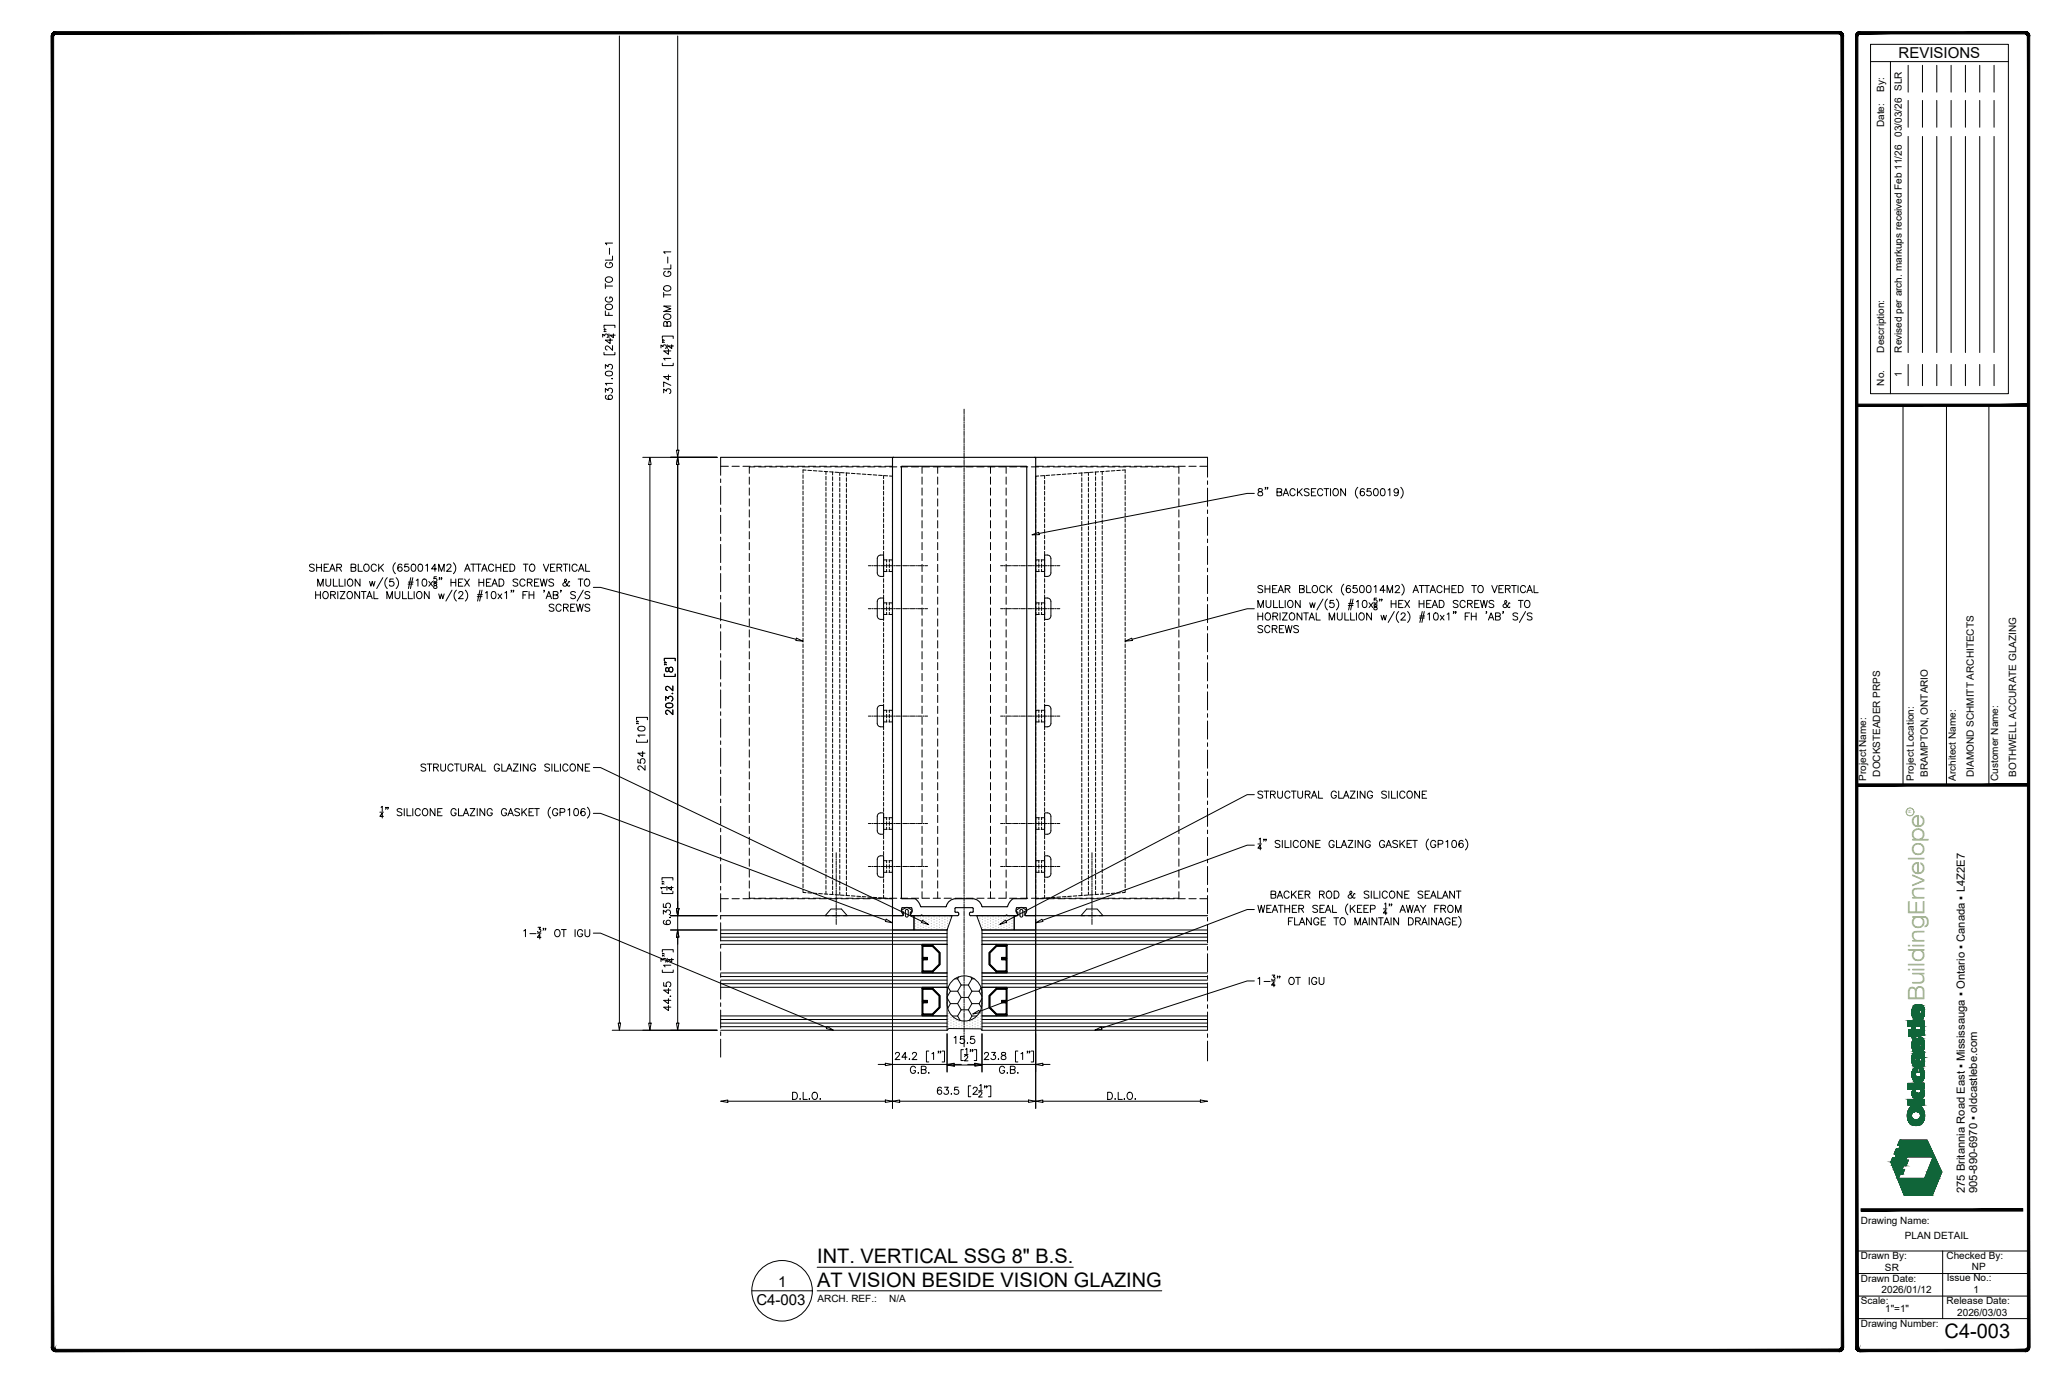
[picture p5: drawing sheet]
<svg xmlns="http://www.w3.org/2000/svg" width="914mm" height="610mm" viewBox="0 0 914 610" stroke-linecap="round" stroke-linejoin="round" font-family="sans-serif">
<defs><g id="words">
<text font-size="10" fill="#88c346" x="853.4" y="443.9" transform="rotate(-90 853.4 443.9)">BuildingEnvelope</text>
<g font-size="8.9">
<text x="362.4" y="560">INT. VERTICAL SSG 8&quot; B.S.</text>
<text x="362.4" y="570.4">AT VISION BESIDE VISION GLAZING</text>
<text x="862.3" y="593.1">C4-003</text>
</g>
<g font-size="6.7">
<text x="841.9" y="25.9">REVISIONS</text>
<text x="345.1" y="570.6">1</text>
<text x="335.4" y="578.5">C4-003</text>
</g>
<g font-size="5">
<text x="871.3" y="529" transform="rotate(-90 871.3 529)">275 Britannia Road East ▪ Mississauga ▪ Ontario ▪ Canada ▪ L4Z2E7</text>
<text x="876.8" y="529" transform="rotate(-90 876.8 529)">905-890-6970 ▪ oldcastlebe.com</text>
</g>
<g font-size="4.4">
<text x="835.5" y="40.9" transform="rotate(-90 835.5 40.9)">By:</text>
<text x="835.5" y="56.4" transform="rotate(-90 835.5 56.4)">Date:</text>
<text x="843.3" y="60.6" transform="rotate(-90 843.3 60.6)">03/03/26 SLR</text>
<text x="835.5" y="156.3" transform="rotate(-90 835.5 156.3)">Description:</text>
<text x="843.3" y="156.3" transform="rotate(-90 843.3 156.3)">Revised per arch. markups received Feb 11/26</text>
<text x="843.3" y="167.1" transform="rotate(-90 843.3 167.1)">1</text>
<text x="835.5" y="171" transform="rotate(-90 835.5 171)">No.</text>
<text x="827.5" y="346.2" transform="rotate(-90 827.5 346.2)">Project Name:</text>
<text x="833.7" y="344.3" transform="rotate(-90 833.7 344.3)">DOCKSTEADER PRPS</text>
<text x="848.7" y="346.2" transform="rotate(-90 848.7 346.2)">Project Location:</text>
<text x="854.8" y="344.4" transform="rotate(-90 854.8 344.4)">BRAMPTON, ONTARIO</text>
<text x="867.3" y="346.2" transform="rotate(-90 867.3 346.2)">Architect Name:</text>
<text x="875.3" y="344.4" transform="rotate(-90 875.3 344.4)">DIAMOND SCHMITT ARCHITECTS</text>
<text x="886.1" y="346.2" transform="rotate(-90 886.1 346.2)">Customer Name:</text>
<text x="894.1" y="344.4" transform="rotate(-90 894.1 344.4)">BOTHWELL ACCURATE GLAZING</text>
<text x="825.2" y="542.4">Drawing Name:</text>
<text x="844.7" y="549.2">PLAN DETAIL</text>
<text x="825.2" y="558.3">Drawn By:</text>
<text x="835.9" y="563.4">SR</text>
<text x="863.2" y="558.4">Checked By:</text>
<text x="874.5" y="563">NP</text>
<text x="825.2" y="568.2">Drawn Date:</text>
<text x="863.3" y="568.1">Issue No.:</text>
<text x="834.4" y="573.3">2026/01/12</text>
<text x="875.2" y="573.1">1</text>
<text x="362.5" y="577.3">ARCH. REF.:</text>
<text x="394.3" y="577.3">N/A</text>
<text x="825.2" y="578.1">Scale:</text>
<text x="836" y="581.5">1&quot;=1&quot;</text>
<text x="863.2" y="578.2">Release Date:</text>
<text x="868" y="583.3">2026/03/03</text>
<text x="825.2" y="588.5">Drawing Number:</text>
</g>
<text font-size="2.1" fill="#88c346" x="847.7" y="360.6" transform="rotate(-90 847.7 360.6)">R</text>
</g></defs>
<!-- layer: _OBE_hidden -->
<g fill="none" stroke="#000" stroke-width=".44">
<path d="M319.6 202.8v7.9M319.6 212.3v1.6M319.6 215.6v8M319.6 206.7h3.4M324.6 206.7h3.2M329.5 206.7h3.2M332.3 211.5v3.2M332.3 216.3v3.2M334.3 206.7h3.2M334.8 207h-2.5v2.9M336.4 207h3.2M339.1 206.7h3.3"/>
<path d="M341.2 207h3.3M344 206.7h3.2M346.1 207h3.2M348.8 206.7h3.2M350.9 207h3.2M353.6 206.7h3.3M355.8 207h3.2M356.1 210.5v1.6M356.1 212.9v1.6M356.1 215.3v1.6M356.1 217.7v1.7M357.4 208.4l-1.3-.1v1.4"/>
<path d="M358.2 208.5l1.6 .1M358.5 206.7h3.2M360.6 207h3.2M360.7 208.7l1.6 .1M363.1 208.8l1.6 .2M363.3 206.7h3.2M365.4 207h3.3M365.5 209l1.6 .1M366.3 209v1.4M366.3 211.2v1.6M366.3 213.6v1.6M366.3 216v1.6"/>
<path d="M366.3 218.4v1.6M367.9 209.2l1.6 .1M368.2 206.7h3.2M369.2 209.2v1.4M369.2 211.4v1.6M369.2 213.8v1.6M369.2 216.2v1.6M369.2 218.6v1.6M370.3 207h3.2M370.3 209.3l1.6 .2M372.4 209.4v1.4M372.4 211.6v1.6"/>
<path d="M372.4 214v1.6M372.4 216.4v1.6M372.4 218.9v1.6M372.7 209.5l1.6 .1M373 206.7h3.2M375.1 207h3.2M375.1 209.7l1.6 .1M375.3 209.7v1.3M375.3 211.8v1.6M375.3 214.2v1.6M375.3 216.6v1.7M375.3 219.1v1.6"/>
<path d="M377.5 209.9l1.7 .1M377.8 206.7h3.3M379.9 207h3.3M380 210l1.6 .1M382.4 210.2l1.6 .1M382.7 206.7h3.2M384.8 210.4l1.6 .1M384.8 207h3.2M387.2 210.5l1.6 .1M387.5 206.7h3.2M389.6 210.7l1.6 .1M389.6 207h3.3"/>
<path d="M391.8 210.9v1.3M391.8 213v1.6M391.8 215.4v1.6M391.8 217.8v1.7M392 210.9l1.6 .1M392.4 206.7h3.4M394.4 211l1.4 .1v1.3M394.5 207h3.2M395.8 213.3v1.6M395.8 215.7v1.6M395.8 218.1v1.6M399.3 207h3.2"/>
<path d="M404.1 207h3.3M408.9 207v2.9M408.9 211.5v3.2M408.9 216.3v3.2M409 207h3.2M413.8 207h3.2M415.8 207v2.9M415.8 211.5v3.2M415.8 216.3v3.2M418.7 207h3.2M423.5 207h3.2M428.3 207h3.3"/>
<path d="M433.2 207h3.2M438 207h3.2M439.2 207v2.9M439.2 211.5v3.2M439.2 216.3v3.2M442.9 207h3.2M446.2 207v2.9M446.2 211.5v3.2M446.2 216.3v3.2M447.7 207h3.2M452.5 207h3.3M457.4 207h3.2"/>
<path d="M459.3 206.7h3.4M459.3 213.3v1.6M459.3 215.7v1.6M459.3 218.1v1.6M460.6 211l-1.3 .1v1.3M462.2 207h3.2M463 210.9l-1.6 .1M463.2 210.9v1.3M463.2 213v1.6M463.2 215.4v1.6M463.2 217.8v1.7M464.3 206.7h3.2"/>
<path d="M465.4 210.7l-1.6 .1M467 207h3.3M467.9 210.5l-1.7 .1M469.2 206.7h3.2M470.3 210.4l-1.6 .1M471.9 207h3.2M472.7 210.2l-1.6 .1M474 206.7h3.2M475.1 210l-1.6 .1M476.7 207h3.2M477.5 209.9l-1.6 .1M478.8 206.7h3.3"/>
<path d="M479.7 209.7v1.3M479.7 211.8v1.6M479.7 214.2v1.6M479.7 216.6v1.7M479.7 219.1v1.6M479.9 209.7l-1.6 .1M481.6 207h3.2M482.3 209.5l-1.6 .1M482.7 209.4v1.4M482.7 211.6v1.6M482.7 214v1.6M482.7 216.4v1.6"/>
<path d="M482.7 218.9v1.6M483.7 206.7h3.2M484.8 209.3l-1.7 .2M485.8 209.2v1.4M485.8 211.4v1.6M485.8 213.8v1.6M485.8 216.2v1.6M485.8 218.6v1.6M486.4 207h3.2M487.2 209.2l-1.6 .1M488.5 206.7h3.2M488.8 209v1.4"/>
<path d="M488.8 211.2v1.6M488.8 213.6v1.6M488.8 216v1.6M488.8 218.4v1.6M489.6 209l-1.6 .1M491.2 207h3.3M492 208.8l-1.6 .2M493.3 206.7h3.3M494.4 208.7l-1.6 .1M496.1 207h3.2M496.8 208.5l-1.6 .1M497.6 208.4l1.4-.1v1.4"/>
<path d="M498.2 206.7h3.2M499 210.5v1.6M499 212.9v1.6M499 215.3v1.6M499 217.7v1.7M500.9 207h3.2M503 206.7h3.3M505.8 207h3.2M507.9 206.7h3.2M510.6 207h3.2M512.7 206.7h3.2M515.4 207h3.3"/>
<path d="M517.5 206.7h3.3M520.3 207h2.5v2.9M522.4 206.7h3.2M522.8 211.5v3.2M522.8 216.3v3.2M527.2 206.7h3.2M532.1 206.7h3.4M535.5 202.8v8.8M535.5 213.2v1.6M535.5 216.4v8.1M319.6 225.2v1.6M319.6 228.5v8"/>
<path d="M319.6 238.1v1.6M332.3 221.2v3.2M332.3 226v3.2M332.3 230.8v3.3M332.3 235.7v3.2M356.1 220.2v1.6M356.1 222.6v1.6M356.1 225v1.6M356.1 227.4v1.6M356.1 229.8v1.6M356.1 232.3v1.6M356.1 234.7v1.6"/>
<path d="M356.1 237.1v1.6M356.1 239.5v1.6M366.3 220.8v1.7M366.3 223.3v1.6M366.3 225.7v1.6M366.3 228.1v1.6M366.3 230.5v1.6M366.3 232.9v1.7M366.3 235.4v1.6M366.3 237.8v1.6M369.2 221.1v1.6M369.2 223.5v1.6"/>
<path d="M369.2 225.9v1.6M369.2 228.3v1.6M369.2 230.7v1.6M369.2 233.2v1.6M369.2 235.6v1.6M369.2 238v1.6M372.4 221.3v1.6M372.4 223.7v1.6M372.4 226.1v1.6M372.4 228.5v1.6M372.4 231v1.6M372.4 233.4v1.6"/>
<path d="M372.4 235.8v1.6M372.4 238.2v1.6M375.3 221.5v1.6M375.3 223.9v1.6M375.3 226.3v1.6M375.3 228.7v1.7M375.3 231.2v1.6M375.3 233.6v1.6M375.3 236v1.6M375.3 238.4v1.6M391.8 220.3v1.6M391.8 222.7v1.6"/>
<path d="M391.8 225.1v1.6M391.8 227.5v1.6M391.8 229.9v1.6M391.8 232.4v1.6M391.8 234.8v1.6M391.8 237.2v1.6M391.8 239.6v1.6M395.8 220.5v1.6M395.8 222.9v1.6M395.8 225.4v1.6M395.8 227.8v1.6M395.8 230.2v1.6"/>
<path d="M395.8 232.6v1.6M395.8 235v1.6M395.8 237.4v1.7M395.8 239.9v1.6M408.9 221.2v3.2M408.9 226v3.2M408.9 230.8v3.3M408.9 235.7v3.2M415.8 221.2v3.2M415.8 226v3.2M415.8 230.8v3.3M415.8 235.7v3.2"/>
<path d="M439.2 221.2v3.2M439.2 226v3.2M439.2 230.8v3.3M439.2 235.7v3.2M446.2 221.2v3.2M446.2 226v3.2M446.2 230.8v3.3M446.2 235.7v3.2M459.3 220.5v1.6M459.3 222.9v1.6M459.3 225.4v1.6M459.3 227.8v1.6"/>
<path d="M459.3 230.2v1.6M459.3 232.6v1.6M459.3 235v1.6M459.3 237.4v1.7M459.3 239.9v1.6M463.2 220.3v1.6M463.2 222.7v1.6M463.2 225.1v1.6M463.2 227.5v1.6M463.2 229.9v1.6M463.2 232.4v1.6M463.2 234.8v1.6"/>
<path d="M463.2 237.2v1.6M463.2 239.6v1.6M479.7 221.5v1.6M479.7 223.9v1.6M479.7 226.3v1.6M479.7 228.7v1.7M479.7 231.2v1.6M479.7 233.6v1.6M479.7 236v1.6M479.7 238.4v1.6M482.7 221.3v1.6M482.7 223.7v1.6"/>
<path d="M482.7 226.1v1.6M482.7 228.5v1.6M482.7 231v1.6M482.7 233.4v1.6M482.7 235.8v1.6M482.7 238.2v1.6M485.8 221.1v1.6M485.8 223.5v1.6M485.8 225.9v1.6M485.8 228.3v1.6M485.8 230.7v1.6M485.8 233.2v1.6"/>
<path d="M485.8 235.6v1.6M485.8 238v1.6M488.8 220.8v1.7M488.8 223.3v1.6M488.8 225.7v1.6M488.8 228.1v1.6M488.8 230.5v1.6M488.8 232.9v1.7M488.8 235.4v1.6M488.8 237.8v1.6M499 220.2v1.6M499 222.6v1.6"/>
<path d="M499 225v1.6M499 227.4v1.6M499 229.8v1.6M499 232.3v1.6M499 234.7v1.6M499 237.1v1.6M499 239.5v1.6M522.8 221.2v3.2M522.8 226v3.2M522.8 230.8v3.3M522.8 235.7v3.2M535.5 226.1v1.6"/>
<path d="M535.5 229.3v8.1M535.5 239v1.6M319.6 241.4v8M319.6 251v1.7M319.6 254.3v8M332.3 240.5v3.2M332.3 245.3v3.3M332.3 250.2v3.2M332.3 255v3.3M332.3 259.9v3.2M356.1 241.9v1.6M356.1 244.3v1.7"/>
<path d="M356.1 246.8v1.6M356.1 249.2v1.6M356.1 251.6v1.6M356.1 254v1.6M356.1 256.4v1.7M356.1 258.9v1.6M366.3 240.2v1.6M366.3 242.6v1.6M366.3 245v1.7M366.3 247.5v1.6M366.3 249.9v1.6M366.3 252.3v1.6"/>
<path d="M366.3 254.7v1.6M366.3 257.1v1.7M366.3 259.6v1.6M369.2 240.4v1.6M369.2 242.8v1.6M369.2 245.2v1.7M369.2 247.7v1.6M369.2 250.1v1.6M369.2 252.5v1.6M369.2 254.9v1.6M369.2 257.3v1.7M369.2 259.8v1.6"/>
<path d="M372.4 240.6v1.6M372.4 243.1v1.6M372.4 245.5v1.6M372.4 247.9v1.6M372.4 250.3v1.6M372.4 252.7v1.6M372.4 255.1v1.7M372.4 257.6v1.6M372.4 260v1.6M375.3 240.8v1.6M375.3 243.3v1.6M375.3 245.7v1.6"/>
<path d="M375.3 248.1v1.6M375.3 250.5v1.6M375.3 252.9v1.6M375.3 255.4v1.6M375.3 257.8v1.6M391.8 252.4v1h1.6M391.8 242v1.6M391.8 244.5v1.6M391.8 246.9v1.6M391.8 249.3v4M391.8 254.1v1.6M391.8 256.6v1.6"/>
<path d="M391.8 259v1.6M393.2 248.2v1M393.2 250v1.6M393.2 252.4v1M393.4 248.2h-1.6v1M394.2 248.2h1.5v1M394.2 253.4h1.5M394.4 248.2v1M394.4 250v1.6M394.4 252.4v1M395.8 242.3v1.6M395.8 244.7v1.6"/>
<path d="M395.8 247.1v1.6M395.8 249.5l-.1 2.1M395.8 252v1.6M395.8 254.4v1.6M395.8 256.8v1.6M395.8 259.2v1.6M408.9 240.5v3.2M408.9 245.3v3.3M408.9 250.2v3.2M408.9 255v3.3M408.9 259.9v3.2M415.8 240.5v3.2"/>
<path d="M415.8 245.3v3.3M415.8 250.2v3.2M415.8 255v3.3M415.8 259.9v3.2M439.2 240.5v3.2M439.2 245.3v3.3M439.2 250.2v3.2M439.2 255v3.3M439.2 259.9v3.2M446.2 240.5v3.2M446.2 245.3v3.3M446.2 250.2v3.2"/>
<path d="M446.2 255v3.3M446.2 259.9v3.2M459.3 242.3v1.6M459.3 244.7v1.6M459.3 247.1v1.6M459.3 249.5v2.1M459.3 252v1.6M459.3 254.4v1.6M459.3 256.8v1.6M459.3 259.2v1.6M459.3 253.4h1.6M460.7 248.2v1"/>
<path d="M460.7 250v1.6M460.7 252.4v1M460.9 248.2h-1.6v1M461.7 248.2h1.5v1M461.9 248.2v1M461.9 250v1.6M461.9 252.4v1M463.2 252.4v1h-1.5M463.2 242v1.6M463.2 244.5v1.6M463.2 246.9v1.6M463.2 249.3v4"/>
<path d="M463.2 254.1v1.6M463.2 256.6v1.6M463.2 259v1.6M479.7 240.8v1.6M479.7 243.3v1.6M479.7 245.7v1.6M479.7 248.1v1.6M479.7 250.5v1.6M479.7 252.9v1.6M479.7 255.4v1.6M479.7 257.8v1.6M482.7 240.6v1.6"/>
<path d="M482.7 243.1v1.6M482.7 245.5v1.6M482.7 247.9v1.6M482.7 250.3v1.6M482.7 252.7v1.6M482.7 255.1v1.7M482.7 257.6v1.6M482.7 260v1.6M485.8 240.4v1.6M485.8 242.8v1.6M485.8 245.2v1.7M485.8 247.7v1.6"/>
<path d="M485.8 250.1v1.6M485.8 252.5v1.6M485.8 254.9v1.6M485.8 257.3v1.7M485.8 259.8v1.6M488.8 240.2v1.6M488.8 242.6v1.6M488.8 245v1.7M488.8 247.5v1.6M488.8 249.9v1.6M488.8 252.3v1.6M488.8 254.7v1.6"/>
<path d="M488.8 257.1v1.7M488.8 259.6v1.6M499 241.9v1.6M499 244.3v1.7M499 246.8v1.6M499 249.2v1.6M499 251.6v1.6M499 254v1.6M499 256.4v1.7M499 258.9v1.6M522.8 240.5v3.2M522.8 245.3v3.3"/>
<path d="M522.8 250.2v3.2M522.8 255v3.3M522.8 259.9v3.2M535.5 242.2v8.1M535.5 251.9v1.6M535.5 255.1v8.1M319.6 263.9v1.7M319.6 267.2v8M319.6 276.8v1.7M332.3 264.7v3.2M332.3 269.5v3.3M332.3 274.4v3.2"/>
<path d="M332.3 279.2v3.2M356.1 261.3v1.6M356.1 263.7v1.6M356.1 266.1v1.6M356.1 268.5v1.7M356.1 271v1.6M356.1 273.4v1.6M356.1 275.8v1.6M356.1 278.2v1.6M366.3 262v1.6M366.3 264.4v1.6M366.3 266.8v1.6"/>
<path d="M366.3 269.2v1.6M366.3 271.7v1.6M366.3 274.1v1.6M366.3 276.5v1.6M366.3 278.9v1.6M369.2 262.2v1.6M369.2 264.6v1.6M369.2 267v1.6M369.2 269.4v1.7M369.2 271.9v1.6M369.2 274.3v1.6M369.2 276.7v1.6"/>
<path d="M369.2 279.1v1.6M372.4 262.4v1.6M372.4 264.8v1.6M372.4 267.2v1.7M372.4 269.7v1.6M372.4 272.1v1.6M372.4 274.5v1.6M372.4 276.9v1.6M372.4 279.3v1.7M375.3 260.2v1.6M375.3 262.6v1.6M375.3 265v1.6"/>
<path d="M375.3 267.5v1.6M375.3 269.9v1.6M375.3 272.3v1.6M375.3 274.7v1.6M375.3 277.1v1.6M375.3 279.5v1.7M391.8 271.5v.9h1.6M391.8 261.4v1.6M391.8 263.8v1.6M391.8 266.2v1.6M391.8 268.6v2.1M391.8 271.1v1.6"/>
<path d="M391.8 273.5v1.6M391.8 275.9v1.6M391.8 278.3v1.6M393.2 267.3v.9M393.2 269v1.7M393.2 271.5v.9M393.4 267.3h-1.6v.9M394.2 267.3h1.5v.9M394.2 272.4h1.5M394.4 267.3v.9M394.4 269v1.7M394.4 271.5v.9"/>
<path d="M395.8 261.6v1.6M395.8 264.1v1.6M395.8 266.5v1.6M395.8 268.9l-.1 1.8M395.8 271.3v1.6M395.8 273.7v1.6M395.8 276.2v1.6M395.8 278.6v1.6M408.9 264.7v3.2M408.9 269.5v3.3M408.9 274.4v3.2M408.9 279.2v3.2"/>
<path d="M415.8 264.7v3.2M415.8 269.5v3.3M415.8 274.4v3.2M415.8 279.2v3.2M439.2 264.7v3.2M439.2 269.5v3.3M439.2 274.4v3.2M439.2 279.2v3.2M446.2 264.7v3.2M446.2 269.5v3.3M446.2 274.4v3.2M446.2 279.2v3.2"/>
<path d="M459.3 261.6v1.6M459.3 264.1v1.6M459.3 266.5v1.6M459.3 268.9v1.8M459.3 271.3v1.6M459.3 273.7v1.6M459.3 276.2v1.6M459.3 278.6v1.6M459.3 272.4h1.6M460.7 267.3v.9M460.7 269v1.7M460.7 271.5v.9"/>
<path d="M460.9 267.3h-1.6v.9M461.7 267.3h1.5v.9M461.9 267.3v.9M461.9 269v1.7M461.9 271.5v.9M463.2 261.4v1.6M463.2 263.8v1.6M463.2 266.2v1.6M463.2 268.6v2.1M463.2 271.1v1.6M463.2 273.5v1.6M463.2 275.9v1.6"/>
<path d="M463.2 278.3v1.6M463.2 271.5v.9h-1.5M479.7 260.2v1.6M479.7 262.6v1.6M479.7 265v1.6M479.7 267.5v1.6M479.7 269.9v1.6M479.7 272.3v1.6M479.7 274.7v1.6M479.7 277.1v1.6M479.7 279.5v1.7M482.7 262.4v1.6"/>
<path d="M482.7 264.8v1.6M482.7 267.2v1.7M482.7 269.7v1.6M482.7 272.1v1.6M482.7 274.5v1.6M482.7 276.9v1.6M482.7 279.3v1.7M485.8 262.2v1.6M485.8 264.6v1.6M485.8 267v1.6M485.8 269.4v1.7M485.8 271.9v1.6"/>
<path d="M485.8 274.3v1.6M485.8 276.7v1.6M485.8 279.1v1.6M488.8 262v1.6M488.8 264.4v1.6M488.8 266.8v1.6M488.8 269.2v1.6M488.8 271.7v1.6M488.8 274.1v1.6M488.8 276.5v1.6M488.8 278.9v1.6M499 261.3v1.6"/>
<path d="M499 263.7v1.6M499 266.1v1.6M499 268.5v1.7M499 271v1.6M499 273.4v1.6M499 275.8v1.6M499 278.2v1.6M522.8 264.7v3.2M522.8 269.5v3.3M522.8 274.4v3.2M522.8 279.2v3.2M535.5 264.8v1.6"/>
<path d="M535.5 268v8.1M535.5 277.7v1.6M319.6 280.1v8M319.6 289.8v1.6M319.6 293v8M332.3 284.1v3.2M332.3 288.9v3.2M332.3 293.7v3.3M332.3 298.6v3.2M356.1 280.6v1.7M356.1 283.1v1.6M356.1 285.5v1.6"/>
<path d="M356.1 287.9v1.6M356.1 290.3v1.6M356.1 292.7v1.6M356.1 295.2v1.6M356.1 297.6v1.6M356.1 300v1.6M366.3 281.3v1.6M366.3 283.7v1.7M366.3 286.2v1.6M366.3 288.6v1.6M366.3 291v1.6M366.3 293.4v1.6"/>
<path d="M366.3 295.8v1.7M366.3 298.3v1.6M369.2 281.5v1.7M369.2 284v1.6M369.2 286.4v1.6M369.2 288.8v1.6M369.2 291.2v1.6M369.2 293.6v1.6M369.2 296.1v1.6M369.2 298.5v1.6M372.4 281.8v1.6M372.4 284.2v1.6"/>
<path d="M372.4 286.6v1.6M372.4 289v1.6M372.4 291.4v1.6M372.4 293.9v1.6M372.4 296.3v1.6M372.4 298.7v1.6M375.3 282v1.6M375.3 284.4v1.6M375.3 286.8v1.6M375.3 289.2v1.6M375.3 291.6v1.7M375.3 294.1v1.6"/>
<path d="M375.3 296.5v1.6M375.3 298.9v1.6M391.8 280.7v1.7M391.8 283.2v1.6M391.8 285.6v1.6M391.8 288v1.6M391.8 290.4v1.6M391.8 292.8v1.6M391.8 295.3v1.6M391.8 297.7v1.6M395.8 281v1.6M395.8 283.4v1.6"/>
<path d="M395.8 285.8v1.6M395.8 288.3v1.6M395.8 290.7v1.6M395.8 293.1v1.6M395.8 295.5v1.6M395.8 297.9v1.6M408.9 284.1v3.2M408.9 288.9v3.2M408.9 293.7v3.3M408.9 298.6v3.2M415.8 284.1v3.2M415.8 288.9v3.2"/>
<path d="M415.8 293.7v3.3M415.8 298.6v3.2M439.2 284.1v3.2M439.2 288.9v3.2M439.2 293.7v3.3M439.2 298.6v3.2M446.2 284.1v3.2M446.2 288.9v3.2M446.2 293.7v3.3M446.2 298.6v3.2M459.3 281v1.6M459.3 283.4v1.6"/>
<path d="M459.3 285.8v1.6M459.3 288.3v1.6M459.3 290.7v1.6M459.3 293.1v1.6M459.3 295.5v1.6M459.3 297.9v1.6M463.2 280.7v1.7M463.2 283.2v1.6M463.2 285.6v1.6M463.2 288v1.6M463.2 290.4v1.6M463.2 292.8v1.6"/>
<path d="M463.2 295.3v1.6M463.2 297.7v1.6M479.7 282v1.6M479.7 284.4v1.6M479.7 286.8v1.6M479.7 289.2v1.6M479.7 291.6v1.7M479.7 294.1v1.6M479.7 296.5v1.6M479.7 298.9v1.6M482.7 281.8v1.6M482.7 284.2v1.6"/>
<path d="M482.7 286.6v1.6M482.7 289v1.6M482.7 291.4v1.6M482.7 293.9v1.6M482.7 296.3v1.6M482.7 298.7v1.6M485.8 281.5v1.7M485.8 284v1.6M485.8 286.4v1.6M485.8 288.8v1.6M485.8 291.2v1.6M485.8 293.6v1.6"/>
<path d="M485.8 296.1v1.6M485.8 298.5v1.6M488.8 281.3v1.6M488.8 283.7v1.7M488.8 286.2v1.6M488.8 288.6v1.6M488.8 291v1.6M488.8 293.4v1.6M488.8 295.8v1.7M488.8 298.3v1.6M499 280.6v1.7M499 283.1v1.6"/>
<path d="M499 285.5v1.6M499 287.9v1.6M499 290.3v1.6M499 292.7v1.6M499 295.2v1.6M499 297.6v1.6M499 300v1.6M522.8 284.1v3.2M522.8 288.9v3.2M522.8 293.7v3.3M522.8 298.6v3.2M535.5 280.9v8.1"/>
<path d="M535.5 290.6v1.6M535.5 293.8v8.1M319.6 302.7v1.6M319.6 305.9v8M319.6 315.6v1.6M319.6 318.8v8.1M332.3 303.4v3.2M332.3 308.3v3.2M332.3 313.1v3.2M332.3 317.9v3.3M356.1 302.4v1.6M356.1 304.8v1.6"/>
<path d="M356.1 307.3v1.6M356.1 309.7v1.6M356.1 312.1v1.6M356.1 314.5v1.6M356.1 316.9v1.6M356.1 319.3v1.7M366.3 300.7v1.6M366.3 303.1v1.6M366.3 305.5v1.6M366.3 307.9v1.7M366.3 310.4v1.6M366.3 312.8v1.6"/>
<path d="M366.3 315.2v1.6M366.3 317.6v1.6M369.2 300.9v1.6M369.2 303.3v1.6M369.2 305.7v1.6M369.2 308.1v1.7M369.2 310.6v1.6M369.2 313v1.6M369.2 315.4v1.6M369.2 317.8v1.6M372.4 301.1v1.6M372.4 303.5v1.6"/>
<path d="M372.4 306v1.6M372.4 308.4v1.6M372.4 310.8v1.6M372.4 313.2v1.6M372.4 315.6v1.6M372.4 318.1v1.6M375.3 301.3v1.6M375.3 303.7v1.7M375.3 306.2v1.6M375.3 308.6v1.6M375.3 311v1.6M375.3 313.4v1.6"/>
<path d="M375.3 315.8v1.6M375.3 318.3v1.6M391.8 319.1v1h1.6M391.8 316.7v1.9M391.8 300.1v1.6M391.8 302.5v1.6M391.8 304.9v1.6M391.8 307.4v1.6M391.8 309.8v1.6M391.8 312.2v1.6M391.8 314.6v1.6M391.8 319.5v1.6"/>
<path d="M393.2 314.9v1M393.2 316.7v1.6M393.2 319.1v1M393.4 314.9h-1.6v1M394.2 314.9h1.5v1M394.4 314.9v1M394.4 316.7v1.6M394.4 319.1v1M395.7 316.7l.1 2.2M395.7 319.1l.1 2.2M395.8 300.3v1.7M395.8 302.8v1.6"/>
<path d="M395.8 305.2v1.6M395.8 307.6v1.6M395.8 310v1.6M395.8 312.4v1.7M395.8 314.9v1.6M408.9 303.4v3.2M408.9 308.3v3.2M408.9 313.1v3.2M408.9 317.9v3.3M415.8 303.4v3.2M415.8 308.3v3.2M415.8 313.1v3.2"/>
<path d="M415.8 317.9v3.3M439.2 303.4v3.2M439.2 308.3v3.2M439.2 313.1v3.2M439.2 317.9v3.3M446.2 303.4v3.2M446.2 308.3v3.2M446.2 313.1v3.2M446.2 317.9v3.3M459.3 300.3v1.7M459.3 302.8v1.6M459.3 305.2v1.6"/>
<path d="M459.3 307.6v1.6M459.3 310v1.6M459.3 312.4v1.7M459.3 314.9v1.6M459.3 316.7v2.2M459.3 319.1v2.2M460.7 314.9v1M460.7 316.7v1.6M460.7 319.1v1M460.9 314.9h-1.6v1M461.7 314.9h1.5v1M461.9 314.9v1"/>
<path d="M461.9 316.7v1.6M461.9 319.1v1M463.2 300.1v1.6M463.2 302.5v1.6M463.2 304.9v1.6M463.2 307.4v1.6M463.2 309.8v1.6M463.2 312.2v1.6M463.2 314.6v1.6M463.2 319.5v1.6M463.2 319.1v1h-1.5M463.2 316.7v1.9"/>
<path d="M479.7 301.3v1.6M479.7 303.7v1.7M479.7 306.2v1.6M479.7 308.6v1.6M479.7 311v1.6M479.7 313.4v1.6M479.7 315.8v1.6M479.7 318.3v1.6M482.7 301.1v1.6M482.7 303.5v1.6M482.7 306v1.6M482.7 308.4v1.6"/>
<path d="M482.7 310.8v1.6M482.7 313.2v1.6M482.7 315.6v1.6M482.7 318.1v1.6M485.8 300.9v1.6M485.8 303.3v1.6M485.8 305.7v1.6M485.8 308.1v1.7M485.8 310.6v1.6M485.8 313v1.6M485.8 315.4v1.6M485.8 317.8v1.6"/>
<path d="M488.8 300.7v1.6M488.8 303.1v1.6M488.8 305.5v1.6M488.8 307.9v1.7M488.8 310.4v1.6M488.8 312.8v1.6M488.8 315.2v1.6M488.8 317.6v1.6M499 302.4v1.6M499 304.8v1.6M499 307.3v1.6M499 309.7v1.6"/>
<path d="M499 312.1v1.6M499 314.5v1.6M499 316.9v1.6M499 319.3v1.7M522.8 303.4v3.2M522.8 308.3v3.2M522.8 313.1v3.2M522.8 317.9v3.3M535.5 303.5v1.6M535.5 306.7v8.1M535.5 316.4v1.6M535.5 319.6v8.1"/>
<path d="M319.6 328.5v1.6M319.6 331.7v8.1M332.3 322.8v3.2M332.3 327.6v3.2M332.3 332.4v3.3M332.3 337.3v3.2M356.1 321.8v1.6M356.1 324.2v1.6M356.1 326.6v1.6M356.1 329v1.6M356.1 331.4v1.7M356.1 333.9v1.6"/>
<path d="M356.1 336.3v1.6M356.1 338.7v1.6M366.3 320v1.7M366.3 322.5v1.6M366.3 324.9v1.6M366.3 327.3v1.6M366.3 329.7v1.6M366.3 332.1v1.7M366.3 334.6v1.6M366.3 337v1.6M366.3 339.4v1.6M369.2 320.2v1.7"/>
<path d="M369.2 322.7v1.6M369.2 325.1v1.6M369.2 327.5v1.6M369.2 329.9v1.6M369.2 332.3v1.7M369.2 334.8v1.6M369.2 337.2v1.6M369.2 339.6v1.6M372.4 320.5v1.6M372.4 322.9v1.6M372.4 325.3v1.6M372.4 327.7v1.6"/>
<path d="M372.4 330.1v1.7M372.4 332.6v1.6M372.4 335v1.6M372.4 337.4v1.6M372.4 339.8v1.6M375.3 320.7v1.6M375.3 323.1v1.6M375.3 325.5v1.6M375.3 327.9v1.6M375.3 330.4v1.6M375.3 332.8v1.6M375.3 335.2v1.6"/>
<path d="M375.3 337.6v1.6M391.8 321.9v1.6M391.8 324.3v1.6M391.8 326.7v1.6M391.8 329.1v1.6M391.8 331.5v1.7M391.8 334v1.6M391.8 336.4v1.6M391.8 338.8v1.6M394.2 320.1h1.5M395.8 322.1v1.6M395.8 324.5v1.7"/>
<path d="M395.8 327v1.6M395.8 329.4v1.6M395.8 331.8v1.6M395.8 334.2v1.6M395.8 336.6v1.7M395.8 339.1v1.6M408.9 322.8v3.2M408.9 327.6v3.2M408.9 332.4v3.3M408.9 337.3v3.2M415.8 322.8v3.2M415.8 327.6v3.2"/>
<path d="M415.8 332.4v3.3M415.8 337.3v3.2M439.2 322.8v3.2M439.2 327.6v3.2M439.2 332.4v3.3M439.2 337.3v3.2M446.2 322.8v3.2M446.2 327.6v3.2M446.2 332.4v3.3M446.2 337.3v3.2M459.3 322.1v1.6M459.3 324.5v1.7"/>
<path d="M459.3 327v1.6M459.3 329.4v1.6M459.3 331.8v1.6M459.3 334.2v1.6M459.3 336.6v1.7M459.3 339.1v1.6M459.3 320.1h1.6M463.2 321.9v1.6M463.2 324.3v1.6M463.2 326.7v1.6M463.2 329.1v1.6M463.2 331.5v1.7"/>
<path d="M463.2 334v1.6M463.2 336.4v1.6M463.2 338.8v1.6M479.7 320.7v1.6M479.7 323.1v1.6M479.7 325.5v1.6M479.7 327.9v1.6M479.7 330.4v1.6M479.7 332.8v1.6M479.7 335.2v1.6M479.7 337.6v1.6M482.7 320.5v1.6"/>
<path d="M482.7 322.9v1.6M482.7 325.3v1.6M482.7 327.7v1.6M482.7 330.1v1.7M482.7 332.6v1.6M482.7 335v1.6M482.7 337.4v1.6M482.7 339.8v1.6M485.8 320.2v1.7M485.8 322.7v1.6M485.8 325.1v1.6M485.8 327.5v1.6"/>
<path d="M485.8 329.9v1.6M485.8 332.3v1.7M485.8 334.8v1.6M485.8 337.2v1.6M485.8 339.6v1.6M488.8 320v1.7M488.8 322.5v1.6M488.8 324.9v1.6M488.8 327.3v1.6M488.8 329.7v1.6M488.8 332.1v1.7M488.8 334.6v1.6"/>
<path d="M488.8 337v1.6M488.8 339.4v1.6M499 321.8v1.6M499 324.2v1.6M499 326.6v1.6M499 329v1.6M499 331.4v1.7M499 333.9v1.6M499 336.3v1.6M499 338.7v1.6M522.8 322.8v3.2M522.8 327.6v3.2"/>
<path d="M522.8 332.4v3.3M522.8 337.3v3.2M535.5 329.3v1.6M535.5 332.5v8.1M319.6 341.4v1.6M319.6 344.6v8.1M319.6 354.3v1.6M319.6 357.5v8.1M332.3 342.1v3.3M332.3 347v3.2M332.3 351.8v3.2M332.3 356.6v3.3"/>
<path d="M356.1 341.1v1.6M356.1 343.5v1.7M356.1 346v1.6M356.1 348.4v1.6M356.1 350.8v1.6M356.1 353.2v1.6M356.1 355.6v1.7M356.1 358.1v1.6M366.3 341.8v1.6M366.3 344.2v1.6M366.3 346.7v1.6M366.3 349.1v1.6"/>
<path d="M366.3 351.5v1.6M366.3 353.9v1.6M366.3 356.3v1.6M366.3 358.7v1.7M369.2 342v1.6M369.2 344.4v1.7M369.2 346.9v1.6M369.2 349.3v1.6M369.2 351.7v1.6M369.2 354.1v1.6M369.2 356.5v1.7M369.2 359v1.6"/>
<path d="M372.4 342.2v1.7M372.4 344.7v1.6M372.4 347.1v1.6M372.4 349.5v1.6M372.4 351.9v1.6M372.4 354.3v1.7M372.4 356.8v1.6M372.4 359.2v1.6M375.3 340v1.6M375.3 342.5v1.6M375.3 344.9v1.6M375.3 347.3v1.6"/>
<path d="M375.3 349.7v1.6M375.3 352.1v1.6M375.3 354.5v1.7M375.3 357v1.6M375.3 359.4v1.6M391.8 341.2v1.6M391.8 343.6v1.7M391.8 346.1v1.6M391.8 348.5v1.6M391.8 350.9v1.6M391.8 353.3v1.6M391.8 355.7v1.7"/>
<path d="M391.8 358.2v1.6M395.8 341.5v1.6M395.8 343.9v1.6M395.8 346.3v1.6M395.8 348.7v1.7M395.8 351.2v1.6M395.8 353.6v1.6M395.8 356v1.6M395.8 358.4v1.6M408.9 342.1v3.3M408.9 347v3.2M408.9 351.8v3.2"/>
<path d="M408.9 356.6v3.3M415.8 342.1v3.3M415.8 347v3.2M415.8 351.8v3.2M415.8 356.6v3.3M439.2 342.1v3.3M439.2 347v3.2M439.2 351.8v3.2M439.2 356.6v3.3M446.2 342.1v3.3M446.2 347v3.2M446.2 351.8v3.2"/>
<path d="M446.2 356.6v3.3M459.3 341.5v1.6M459.3 343.9v1.6M459.3 346.3v1.6M459.3 348.7v1.7M459.3 351.2v1.6M459.3 353.6v1.6M459.3 356v1.6M459.3 358.4v1.6M463.2 341.2v1.6M463.2 343.6v1.7M463.2 346.1v1.6"/>
<path d="M463.2 348.5v1.6M463.2 350.9v1.6M463.2 353.3v1.6M463.2 355.7v1.7M463.2 358.2v1.6M479.7 340v1.6M479.7 342.5v1.6M479.7 344.9v1.6M479.7 347.3v1.6M479.7 349.7v1.6M479.7 352.1v1.6M479.7 354.5v1.7"/>
<path d="M479.7 357v1.6M479.7 359.4v1.6M482.7 342.2v1.7M482.7 344.7v1.6M482.7 347.1v1.6M482.7 349.5v1.6M482.7 351.9v1.6M482.7 354.3v1.7M482.7 356.8v1.6M482.7 359.2v1.6M485.8 342v1.6M485.8 344.4v1.7"/>
<path d="M485.8 346.9v1.6M485.8 349.3v1.6M485.8 351.7v1.6M485.8 354.1v1.6M485.8 356.5v1.7M485.8 359v1.6M488.8 341.8v1.6M488.8 344.2v1.6M488.8 346.7v1.6M488.8 349.1v1.6M488.8 351.5v1.6M488.8 353.9v1.6"/>
<path d="M488.8 356.3v1.6M488.8 358.7v1.7M499 341.1v1.6M499 343.5v1.7M499 346v1.6M499 348.4v1.6M499 350.8v1.6M499 353.2v1.6M499 355.6v1.7M499 358.1v1.6M522.8 342.1v3.3M522.8 347v3.2"/>
<path d="M522.8 351.8v3.2M522.8 356.6v3.3M535.5 342.2v1.6M535.5 345.4v8.1M535.5 355.1v1.6M535.5 358.3v8.1M319.6 367.2v1.6M319.6 370.4v8.1M332.3 361.5v3.2M332.3 366.3v3.2M332.3 371.2v3.2M332.3 376v3.2"/>
<path d="M356.1 360.5v1.6M356.1 362.9v1.6M356.1 365.3v1.6M356.1 367.7v1.6M356.1 370.2v1.6M356.1 372.6v1.6M356.1 375v1.6M356.1 377.4v1.6M356.1 379.8v1.6M366.3 361.2v1.6M366.3 363.6v1.6M366.3 366v1.6"/>
<path d="M366.3 368.4v1.6M366.3 370.8v1.7M366.3 373.3v1.6M366.3 375.7v1.6M366.3 378.1v1.6M369.2 361.4v1.6M369.2 363.8v1.6M369.2 366.2v1.6M369.2 368.6v1.6M369.2 371.1v1.6M369.2 373.5v1.6M369.2 375.9v1.6"/>
<path d="M369.2 378.3v1.6M370.8 378.1v2.3M372.4 361.6v1.6M372.4 364v1.6M372.4 366.4v1.7M372.4 368.9v1.6M372.4 371.3v1.6M372.4 373.7v1.6M372.4 376.1v1.6M372.4 378.5v1.6M375.3 361.8v1.6M375.3 364.2v1.6"/>
<path d="M375.3 366.6v1.7M375.3 369.1v1.6M375.3 371.5v1.6M375.3 373.9v1.6M375.3 376.3v1.6M375.3 378.7v1.7M391.8 366.7v1h1.6M391.8 360.6v1.6M391.8 363v4M391.8 367.8v1.7M391.8 370.3v1.6M391.8 372.7v1.6"/>
<path d="M391.8 375.1v1.6M391.8 377.5v1.6M391.8 379.9v1.7M393.2 362.5v1M393.2 364.3v1.6M393.2 366.7v1M393.4 362.5h-1.6v1M394.2 362.5h1.5v1M394.4 362.5v1M394.4 364.3v1.6M394.4 366.7v1M395.8 360.8v1.6"/>
<path d="M395.8 363.3l-.1 4.4h-1.5M395.8 368.1v1.6M395.8 370.5v1.6M395.8 372.9v1.6M395.8 375.3v1.7M395.8 377.8v1.6M408.9 361.5v3.2M408.9 366.3v3.2M408.9 371.2v3.2M408.9 376v3.2M415.8 361.5v3.2M415.8 366.3v3.2"/>
<path d="M415.8 371.2v3.2M415.8 376v3.2M439.2 361.5v3.2M439.2 366.3v3.2M439.2 371.2v3.2M439.2 376v3.2M446.2 361.5v3.2M446.2 366.3v3.2M446.2 371.2v3.2M446.2 376v3.2M459.3 360.8v1.6M459.3 363.3v4.4h1.6"/>
<path d="M459.3 368.1v1.6M459.3 370.5v1.6M459.3 372.9v1.6M459.3 375.3v1.7M459.3 377.8v1.6M460.7 362.5v1M460.7 364.3v1.6M460.7 366.7v1M460.9 362.5h-1.6v1M461.7 362.5h1.5v1M461.9 362.5v1M461.9 364.3v1.6"/>
<path d="M461.9 366.7v1M463.2 360.6v1.6M463.2 363v4M463.2 367.8v1.7M463.2 370.3v1.6M463.2 372.7v1.6M463.2 375.1v1.6M463.2 377.5v1.6M463.2 379.9v1.7M463.2 366.7v1h-1.5M479.7 361.8v1.6M479.7 364.2v1.6"/>
<path d="M479.7 366.6v1.7M479.7 369.1v1.6M479.7 371.5v1.6M479.7 373.9v1.6M479.7 376.3v1.6M479.7 378.7v1.7M482.7 361.6v1.6M482.7 364v1.6M482.7 366.4v1.7M482.7 368.9v1.6M482.7 371.3v1.6M482.7 373.7v1.6"/>
<path d="M482.7 376.1v1.6M482.7 378.5v1.6M484.2 378.1v2.3M485.8 361.4v1.6M485.8 363.8v1.6M485.8 366.2v1.6M485.8 368.6v1.6M485.8 371.1v1.6M485.8 373.5v1.6M485.8 375.9v1.6M485.8 378.3v1.6M488.8 361.2v1.6"/>
<path d="M488.8 363.6v1.6M488.8 366v1.6M488.8 368.4v1.6M488.8 370.8v1.7M488.8 373.3v1.6M488.8 375.7v1.6M488.8 378.1v1.6M499 360.5v1.6M499 362.9v1.6M499 365.3v1.6M499 367.7v1.6M499 370.2v1.6"/>
<path d="M499 372.6v1.6M499 375v1.6M499 377.4v1.6M499 379.8v1.6M522.8 361.5v3.2M522.8 366.3v3.2M522.8 371.2v3.2M522.8 376v3.2M535.5 368v1.6M535.5 371.2v8.1M319.6 398.4h3.4M319.6 380.1v1.6"/>
<path d="M319.6 383.3v8.1M319.6 393v1.6M319.6 396.2v8.1M324.6 398.4h3.2M329.5 398.4h3.2M332.3 395.4v2.8h2.5M332.3 380.8v3.3M332.3 385.7v3.2M332.3 390.5v3.2M334.3 398.4h3.2M336.4 398.2h3.2M339.1 398.4h3.3"/>
<path d="M341.2 398.2h3.3M344 398.4h3.2M346.1 398.2h3.2M348.8 398.4h3.2M350.9 398.2h3.2M353.6 398.4h3.3M355.8 398.2h3.2M356.1 394.4v1.3l1.3 .1M356.1 382.3v1.6M356.1 384.7v1.6M356.1 387.1v1.6M356.1 389.5v1.6"/>
<path d="M356.1 391.9v1.6M358.2 395.8l1.6 .1M358.5 398.4h3.2M360.6 398.2h3.2M360.7 396l1.6 .1M363.1 396.2l1.6 .1M363.3 398.4h3.2M365.4 398.2h3.3M365.5 396.3l1.6 .1M366.3 380.5v1.6M366.3 382.9v1.7M366.3 385.4v1.6"/>
<path d="M366.3 387.8v1.6M366.3 390.2v1.6M366.3 392.6v1.6M366.3 395v1.4M367.9 396.5l1.6 .1M368.2 398.4h3.2M369.2 380.7v1.6M369.2 383.1v1.7M369.2 385.6v1.6M369.2 388v1.6M369.2 390.4v1.6M369.2 392.8v1.6"/>
<path d="M369.2 395.2v1.4M370.3 398.2h3.2M370.3 396.7l1.6 .1M370.8 380.9v.4M370.8 381.7v2M370.8 384.1v.4M370.8 384.9v2M370.8 387.3v.4M370.8 388.1v2M370.8 390.5v.4M370.8 391.3v2.1M370.8 393.8v.4"/>
<path d="M370.8 394.6v2M370.8 397v.4M370.8 397.8v2M372.4 381v1.6M372.4 383.4v1.6M372.4 385.8v1.6M372.4 388.2v1.6M372.4 390.6v1.6M372.4 393v1.7M372.4 395.5v1.3M372.7 396.8l1.6 .1M373 398.4h3.2"/>
<path d="M375.1 398.2h3.2M375.1 397l1.6 .1M375.3 381.2v1.6M375.3 383.6v1.6M375.3 386v1.6M375.3 388.4v1.6M375.3 390.8v1.7M375.3 393.3v1.6M375.3 395.7v1.3M377.5 397.2l1.7 .1M377.8 398.4h3.3M379.9 398.2h3.3"/>
<path d="M380 397.3l1.6 .2M382.4 397.5l1.6 .1M382.7 398.4h3.2M384.8 397.7l1.6 .1M384.8 398.2h3.2M387.2 397.8l1.6 .2M387.5 398.4h3.2M389.6 398l1.6 .1M389.6 398.2h3.3M391.8 385.8v.9h1.6M391.8 382.4v4M391.8 387.2v1.6"/>
<path d="M391.8 389.6v1.6M391.8 392v1.6M391.8 394.5v1.6M391.8 396.9v1.3M392 398.2l1.6 .1M392.4 398.4h3.4M393.2 381.6v.9M393.2 383.3v1.7M393.2 385.8v.9M393.4 381.6h-1.6v.9M394.2 381.6h1.5v5.1h-1.5M394.4 381.6v.9"/>
<path d="M394.4 383.3v1.7M394.4 385.8v.9M394.5 398.2h3.2M395.8 397.1v1.3h-1.4M395.8 380.2v1.6M395.8 387.4v1.7M395.8 389.9v1.6M395.8 392.3v1.6M395.8 394.7v1.6M399.3 398.2h3.2M404.1 398.2h3.3M408.9 380.8v3.3"/>
<path d="M408.9 385.7v3.2M408.9 390.5v3.2M408.9 395.4v2.8M409 398.2h3.2M413.8 398.2h3.2M415.8 380.8v3.3M415.8 385.7v3.2M415.8 390.5v3.2M415.8 395.4v2.8M418.7 398.2h3.2M423.5 398.2h3.2M428.3 398.2h3.3"/>
<path d="M433.2 398.2h3.2M438 398.2h3.2M439.2 380.8v3.3M439.2 385.7v3.2M439.2 390.5v3.2M439.2 395.4v2.8M442.9 398.2h3.2M446.2 380.8v3.3M446.2 385.7v3.2M446.2 390.5v3.2M446.2 395.4v2.8M447.7 398.2h3.2"/>
<path d="M452.5 398.2h3.3M457.4 398.2h3.2M459.3 398.4h3.4M459.3 397.1v1.3h1.3M459.3 380.2v1.6M459.3 387.4v1.7M459.3 389.9v1.6M459.3 392.3v1.6M459.3 394.7v1.6M460.7 381.6v.9M460.7 383.3v1.7M460.7 385.8v.9"/>
<path d="M460.9 381.6h-1.6v5.1h1.6M461.7 381.6h1.5v.9M461.9 381.6v.9M461.9 383.3v1.7M461.9 385.8v.9M462.2 398.2h3.2M463 398.2l-1.6 .1M463.2 382.4v4M463.2 387.2v1.6M463.2 389.6v1.6M463.2 392v1.6M463.2 394.5v1.6"/>
<path d="M463.2 396.9v1.3M463.2 385.8v.9h-1.5M464.3 398.4h3.2M465.4 398l-1.6 .1M467 398.2h3.3M467.9 397.8l-1.7 .2M469.2 398.4h3.2M470.3 397.7l-1.6 .1M471.9 398.2h3.2M472.7 397.5l-1.6 .1M474 398.4h3.2M475.1 397.3l-1.6 .2"/>
<path d="M476.7 398.2h3.2M477.5 397.2l-1.6 .1M478.8 398.4h3.3M479.7 381.2v1.6M479.7 383.6v1.6M479.7 386v1.6M479.7 388.4v1.6M479.7 390.8v1.7M479.7 393.3v1.6M479.7 395.7v1.3M479.9 397l-1.6 .1M481.6 398.2h3.2"/>
<path d="M482.3 396.8l-1.6 .1M482.7 381v1.6M482.7 383.4v1.6M482.7 385.8v1.6M482.7 388.2v1.6M482.7 390.6v1.6M482.7 393v1.7M482.7 395.5v1.3M483.7 398.4h3.2M484.2 380.9v.4M484.2 381.7v2M484.2 384.1v.4"/>
<path d="M484.2 384.9v2M484.2 387.3v.4M484.2 388.1v2M484.2 390.5v.4M484.2 391.3v2.1M484.2 393.8v.4M484.2 394.6v2M484.2 397v.4M484.2 397.8v2M484.8 396.7l-1.7 .1M485.8 380.7v1.6M485.8 383.1v1.7"/>
<path d="M485.8 385.6v1.6M485.8 388v1.6M485.8 390.4v1.6M485.8 392.8v1.6M485.8 395.2v1.4M486.4 398.2h3.2M487.2 396.5l-1.6 .1M488.5 398.4h3.2M488.8 380.5v1.6M488.8 382.9v1.7M488.8 385.4v1.6M488.8 387.8v1.6"/>
<path d="M488.8 390.2v1.6M488.8 392.6v1.6M488.8 395v1.4M489.6 396.3l-1.6 .1M491.2 398.2h3.3M492 396.2l-1.6 .1M493.3 398.4h3.3M494.4 396l-1.6 .1M496.1 398.2h3.2M496.8 395.8l-1.6 .1M498.2 398.4h3.2M499 394.4v1.3l-1.4 .1"/>
<path d="M499 382.3v1.6M499 384.7v1.6M499 387.1v1.6M499 389.5v1.6M499 391.9v1.6M500.9 398.2h3.2M503 398.4h3.3M505.8 398.2h3.2M507.9 398.4h3.2M510.6 398.2h3.2M512.7 398.4h3.2M515.4 398.2h3.3"/>
<path d="M517.5 398.4h3.3M522.4 398.4h3.2M522.8 380.8v3.3M522.8 385.7v3.2M522.8 390.5v3.2M522.8 395.4v2.8h-2.5M527.2 398.4h3.2M532.1 398.4h3.4M535.5 380.9v1.6M535.5 384.1v8.1M535.5 393.8v1.6M535.5 397v8.1"/>
<path d="M319.6 405.9v1.6M319.6 409.1v8.1M319.6 418.8v1.6M367.6 406h-1.7l2.6-3h4.6l2.6 3h-1.7M369.2 406h3.2M370.8 400.2v.4M370.8 401v2M370.8 403.4v.4M370.8 404.2v2.1M370.8 406.7v.4M370.8 407.5v2.3M481 406h-1.6l2.5-3h4.7l2.5 3h-1.6"/>
<path d="M482.6 406h3.3M484.2 400.2v.4M484.2 401v2M484.2 403.4v.4M484.2 404.2v2.1M484.2 406.7v.4M484.2 407.5v2.3M535.5 406.7v1.6M535.5 409.9v8.1M535.5 419.6v1.6M319.6 422v8.1M319.6 431.7v1.6"/>
<path d="M319.6 434.9v8.1M535.5 422.8v8.1M535.5 432.5v1.6M535.5 435.8v8M319.6 444.6v1.6M319.6 447.8v8.1M319.6 457.5v1.6M535.5 445.4v1.6M535.5 448.7v8M535.5 458.3v1.6M319.6 460.7v8M535.5 461.6v8.8"/>
</g>
<!-- layer: _OBE_aluminum -->
<path d="M319.6 202.8h215.9M396.2 202.8l-.4 .3v202.5l.4 .4h3.8l.5-.5a2.4 2.4 0 0 1-.3-3.1h3.8a2.4 2.4 0 0 1-.2 3.1l.4 .5h4l.5-.3 .5 .3h15.4l.5-.3v-1l-1.6-.5v-1.4l.4-.4 7.5 .1 .1 1.9-1.5 .3v1l.4 .3h15.5l.5-.3 .5 .3h3.9l.4-.3v-.5M458.9 202.8l.4 .3v202.5l-.4 .4h-3.9l-.4-.5a2.4 2.4 0 0 0 .2-3.1h-3.8a2.03 2.03 0 0 0 .2 2.8M319.6 406h76.2M435.4 401.8l11.3 .1a6.9 6.9 0 0 1 2.5-3.5h5.9l.2-.2v-191.2l-.2-.3h-55.1l-.3 .3v191.2l.3 .2h5.8a6.9 6.9 0 0 1 2.5 3.5l11.1 .1a4.9 4.9 0 0 1 4.5-3.6h7.3a4.3 4.3 0 0 1 4.2 3.4M459.3 406h76.2" fill="none" stroke="#000" stroke-width=".5"/>
<!-- layer: _OBE_silicone -->
<g fill="#000" stroke="#000" stroke-width=".44">
<circle cx="405.9" cy="407" r=".02"/>
<circle cx="405.9" cy="411.8" r=".02"/>
<circle cx="405.9" cy="409.4" r=".02"/>
<circle cx="405.9" cy="408.2" r=".02"/>
<circle cx="405.9" cy="410.6" r=".02"/>
<circle cx="407.1" cy="410" r=".02"/>
<circle cx="407.1" cy="407.6" r=".02"/>
<circle cx="407.1" cy="406.5" r=".02"/>
<circle cx="407.1" cy="411.2" r=".02"/>
<circle cx="407.1" cy="408.8" r=".02"/>
<circle cx="408.3" cy="411.8" r=".02"/>
<circle cx="408.3" cy="410.6" r=".02"/>
<circle cx="408.3" cy="409.4" r=".02"/>
<circle cx="408.3" cy="408.2" r=".02"/>
<circle cx="408.3" cy="407" r=".02"/>
<circle cx="409.5" cy="410" r=".02"/>
<circle cx="409.5" cy="407.6" r=".02"/>
<circle cx="409.5" cy="406.5" r=".02"/>
<circle cx="409.5" cy="411.2" r=".02"/>
<circle cx="409.5" cy="408.8" r=".02"/>
<circle cx="410.7" cy="410.6" r=".02"/>
<circle cx="410.7" cy="411.8" r=".02"/>
<circle cx="410.7" cy="409.4" r=".02"/>
<circle cx="410.7" cy="407" r=".02"/>
<circle cx="410.7" cy="408.2" r=".02"/>
<circle cx="411.8" cy="410" r=".02"/>
<circle cx="411.8" cy="408.8" r=".02"/>
<circle cx="411.8" cy="407.6" r=".02"/>
<circle cx="411.8" cy="406.5" r=".02"/>
<circle cx="411.8" cy="411.2" r=".02"/>
<circle cx="413" cy="411.8" r=".02"/>
<circle cx="413" cy="409.4" r=".02"/>
<circle cx="413" cy="410.6" r=".02"/>
<circle cx="413" cy="408.2" r=".02"/>
<circle cx="413" cy="407" r=".02"/>
<circle cx="414.2" cy="410" r=".02"/>
<circle cx="414.2" cy="408.8" r=".02"/>
<circle cx="414.2" cy="407.6" r=".02"/>
<circle cx="414.2" cy="406.5" r=".02"/>
<circle cx="414.2" cy="411.2" r=".02"/>
<circle cx="415.4" cy="411.8" r=".02"/>
<circle cx="415.4" cy="408.2" r=".02"/>
<circle cx="415.4" cy="407" r=".02"/>
<circle cx="415.4" cy="409.4" r=".02"/>
<circle cx="415.4" cy="410.6" r=".02"/>
<circle cx="416.6" cy="411.2" r=".02"/>
<circle cx="416.6" cy="408.8" r=".02"/>
<circle cx="416.6" cy="406.5" r=".02"/>
<circle cx="416.6" cy="407.6" r=".02"/>
<circle cx="416.6" cy="410" r=".02"/>
<circle cx="417.8" cy="411.8" r=".02"/>
<circle cx="417.8" cy="410.6" r=".02"/>
<circle cx="417.8" cy="409.4" r=".02"/>
<circle cx="417.8" cy="408.2" r=".02"/>
<circle cx="417.8" cy="407" r=".02"/>
<circle cx="419" cy="410" r=".02"/>
<circle cx="419" cy="411.2" r=".02"/>
<circle cx="419" cy="407.6" r=".02"/>
<circle cx="419" cy="406.5" r=".02"/>
<circle cx="419" cy="408.8" r=".02"/>
<circle cx="420.2" cy="410.6" r=".02"/>
<circle cx="420.2" cy="409.4" r=".02"/>
<circle cx="420.2" cy="408.2" r=".02"/>
<circle cx="420.2" cy="407" r=".02"/>
<circle cx="421.4" cy="407.6" r=".02"/>
<circle cx="421.4" cy="406.5" r=".02"/>
<circle cx="434.5" cy="409.4" r=".02"/>
<circle cx="434.5" cy="407" r=".02"/>
<circle cx="434.5" cy="408.2" r=".02"/>
<circle cx="435.7" cy="407.6" r=".02"/>
<circle cx="435.7" cy="410" r=".02"/>
<circle cx="435.7" cy="406.5" r=".02"/>
<circle cx="435.7" cy="411.2" r=".02"/>
<circle cx="435.7" cy="408.8" r=".02"/>
<circle cx="436.9" cy="410.6" r=".02"/>
<circle cx="436.9" cy="407" r=".02"/>
<circle cx="436.9" cy="411.8" r=".02"/>
<circle cx="436.9" cy="409.4" r=".02"/>
<circle cx="436.9" cy="408.2" r=".02"/>
<circle cx="438" cy="411.2" r=".02"/>
<circle cx="438" cy="410" r=".02"/>
<circle cx="438" cy="408.8" r=".02"/>
<circle cx="438" cy="407.6" r=".02"/>
<circle cx="438" cy="406.5" r=".02"/>
<circle cx="439.2" cy="411.8" r=".02"/>
<circle cx="439.2" cy="410.6" r=".02"/>
<circle cx="439.2" cy="407" r=".02"/>
<circle cx="439.2" cy="409.4" r=".02"/>
<circle cx="439.2" cy="408.2" r=".02"/>
<circle cx="440.4" cy="407.6" r=".02"/>
<circle cx="440.4" cy="406.5" r=".02"/>
<circle cx="440.4" cy="411.2" r=".02"/>
<circle cx="440.4" cy="408.8" r=".02"/>
<circle cx="440.4" cy="410" r=".02"/>
<circle cx="441.6" cy="411.8" r=".02"/>
<circle cx="441.6" cy="409.4" r=".02"/>
<circle cx="441.6" cy="408.2" r=".02"/>
<circle cx="441.6" cy="410.6" r=".02"/>
<circle cx="441.6" cy="407" r=".02"/>
<circle cx="442.8" cy="410" r=".02"/>
<circle cx="442.8" cy="408.8" r=".02"/>
<circle cx="442.8" cy="407.6" r=".02"/>
<circle cx="442.8" cy="406.5" r=".02"/>
<circle cx="442.8" cy="411.2" r=".02"/>
<circle cx="444" cy="409.4" r=".02"/>
<circle cx="444" cy="411.8" r=".02"/>
<circle cx="444" cy="410.6" r=".02"/>
<circle cx="444" cy="407" r=".02"/>
<circle cx="444" cy="408.2" r=".02"/>
<circle cx="445.2" cy="411.2" r=".02"/>
<circle cx="445.2" cy="408.8" r=".02"/>
<circle cx="445.2" cy="410" r=".02"/>
<circle cx="445.2" cy="407.6" r=".02"/>
<circle cx="445.2" cy="406.5" r=".02"/>
<circle cx="446.4" cy="407" r=".02"/>
<circle cx="446.4" cy="410.6" r=".02"/>
<circle cx="446.4" cy="409.4" r=".02"/>
<circle cx="446.4" cy="411.8" r=".02"/>
<circle cx="446.4" cy="408.2" r=".02"/>
<circle cx="447.6" cy="410" r=".02"/>
<circle cx="447.6" cy="408.8" r=".02"/>
<circle cx="447.6" cy="406.5" r=".02"/>
<circle cx="447.6" cy="411.2" r=".02"/>
<circle cx="447.6" cy="407.6" r=".02"/>
<circle cx="448.8" cy="411.8" r=".02"/>
<circle cx="448.8" cy="409.4" r=".02"/>
<circle cx="448.8" cy="408.2" r=".02"/>
<circle cx="448.8" cy="407" r=".02"/>
<circle cx="448.8" cy="410.6" r=".02"/>
<circle cx="420.5" cy="451.7" r=".02"/>
<circle cx="420.5" cy="454.1" r=".02"/>
<circle cx="420.5" cy="452.9" r=".02"/>
<circle cx="420.5" cy="450.5" r=".02"/>
<circle cx="420.5" cy="449.3" r=".02"/>
<circle cx="420.5" cy="448.1" r=".02"/>
<circle cx="420.5" cy="455.3" r=".02"/>
<circle cx="421.7" cy="454.7" r=".02"/>
<circle cx="421.7" cy="455.9" r=".02"/>
<circle cx="421.7" cy="451.1" r=".02"/>
<circle cx="421.7" cy="449.9" r=".02"/>
<circle cx="421.7" cy="453.5" r=".02"/>
<circle cx="421.7" cy="452.3" r=".02"/>
<circle cx="422.9" cy="455.3" r=".02"/>
<circle cx="422.9" cy="454.1" r=".02"/>
<circle cx="422.9" cy="452.9" r=".02"/>
<circle cx="422.9" cy="451.7" r=".02"/>
<circle cx="424.1" cy="454.7" r=".02"/>
<circle cx="424.1" cy="452.3" r=".02"/>
<circle cx="424.1" cy="455.9" r=".02"/>
<circle cx="424.1" cy="453.5" r=".02"/>
<circle cx="425.3" cy="452.9" r=".02"/>
<circle cx="425.3" cy="455.3" r=".02"/>
<circle cx="425.3" cy="454.1" r=".02"/>
<circle cx="426.5" cy="455.9" r=".02"/>
<circle cx="426.5" cy="454.7" r=".02"/>
<circle cx="426.5" cy="453.5" r=".02"/>
<circle cx="427.7" cy="452.9" r=".02"/>
<circle cx="427.7" cy="455.3" r=".02"/>
<circle cx="427.7" cy="454.1" r=".02"/>
<circle cx="428.9" cy="454.7" r=".02"/>
<circle cx="428.9" cy="455.9" r=".02"/>
<circle cx="428.9" cy="453.5" r=".02"/>
<circle cx="430.1" cy="454.1" r=".02"/>
<circle cx="430.1" cy="452.9" r=".02"/>
<circle cx="430.1" cy="455.3" r=".02"/>
<circle cx="431.2" cy="454.7" r=".02"/>
<circle cx="431.2" cy="452.3" r=".02"/>
<circle cx="431.2" cy="453.5" r=".02"/>
<circle cx="431.2" cy="455.9" r=".02"/>
<circle cx="432.4" cy="455.3" r=".02"/>
<circle cx="432.4" cy="451.7" r=".02"/>
<circle cx="432.4" cy="454.1" r=".02"/>
<circle cx="432.4" cy="452.9" r=".02"/>
<circle cx="433.6" cy="451.1" r=".02"/>
<circle cx="433.6" cy="452.3" r=".02"/>
<circle cx="433.6" cy="455.9" r=".02"/>
<circle cx="433.6" cy="454.7" r=".02"/>
<circle cx="433.6" cy="453.5" r=".02"/>
<circle cx="434.8" cy="455.3" r=".02"/>
<circle cx="434.8" cy="452.9" r=".02"/>
<circle cx="434.8" cy="449.3" r=".02"/>
<circle cx="434.8" cy="451.7" r=".02"/>
<circle cx="434.8" cy="450.5" r=".02"/>
<circle cx="434.8" cy="454.1" r=".02"/>
</g>
<path d="M395.8 406h4.8v-1.7h-.8v-.8l2-1.2 .9 .1 1.7 1.1v.8h-.7v1.7h1.6v6.3h-9.5zM401.7 403.3l.4-.1 .6 .4 .1 2.4a.63 .63 0 0 1-.7 .6 .63 .63 0 0 1-.6-.6zM405.3 406h16.9l-2.2 6.3h-14.7zM433.1 406h16.7v6.3h-14.3zM450.6 403.5l1.8-1.1 .8-.1 2 1.2v.8h-.7v1.7h4.8v6.3h-9.5v-6.3h1.6v-1.7h-.8zM452.5 403.3l.4-.1 .6 .4 .1 2.4a.63 .63 0 0 1-.7 .6 .63 .63 0 0 1-.6-.6zM420 456.8l.8-.8 14.2 .1 .5 .7" fill="none" stroke="#000" stroke-width=".44"/>
<!-- layer: _OBE_foam -->
<g fill="none" stroke="#000" stroke-width=".44">
<path d="M420.5 437.7l1 1.8M421.5 439.5h3.2M421.5 439.5l-1.5 2.5M423.4 434h1.3M424.7 439.5l1.5 2.7M424.7 434l1.5 2.7M425.1 433.1l-.4 .9M426.2 436.7h3.2M426.2 436.7l-1.5 2.8M429.4 436.7l1.6 2.8M430.6 433.2l.4 .8M431 434h1"/>
<path d="M431 439.5h3.2M431 434l-1.6 2.7M431 439.5l-1.6 2.7M434.2 439.5l1.3 2.2M435.1 437.9l-.9 1.6M420 442.4l1.5 2.6M420 444.6a7.7 7.7 0 0 0 7.6 8.1 7.7 7.7 0 0 0 7.9-7.9v-4.6a7.7 7.7 0 0 0-8.1-7.5 7.7 7.7 0 0 0-7.4 8v3.9M421.5 445h3.2M421.5 445l-1.2 2M422.3 450.5h2.4M424.7 450.5l1.1 1.9M424.7 445l1.5 2.7"/>
<path d="M426.2 442.2h3.2M426.2 447.7h3.2M426.2 442.2l-1.5 2.8M426.2 447.7l-1.5 2.8M429.4 447.7l1.6 2.8M429.4 442.2l1.6 2.8M431 445h3.2M431 450.5h2.2M431 445l-1.6 2.7M431 450.5l-1.1 1.9M434.2 445l1 1.8M435.5 442.7l-1.3 2.3"/>
</g>
<!-- layer: _OBE_dims -->
<g fill="none" stroke="#000" stroke-width=".44">
<path d="M274.7 16v437.6M300.5 16v183.6M269.2 116.4a1.17 1.17 0 0 0-.8 1.3 1.17 1.17 0 0 0 1.3 1h.7a1.14 1.14 0 0 0 1.2-1.2 1.14 1.14 0 0 0-1.2-1.1v.7M270.3 110v2.8M271.6 113.5v1.8h-3.1M271.6 107.8h-3.1l.6 .7M296.1 113.9v2.8M297.5 117.4v1.8h-3.2M297.5 111.7h-3.2l.6 .7M268.5 137.9v1.9h3.1M268.5 126.8h3.1M268.5 125.8v2.1"/>
<path d="M268.6 135.4a1.58 1.58 0 0 1 2-.6 1.58 1.58 0 0 1 .9 1.8 1.58 1.58 0 0 1-2 .7 1.58 1.58 0 0 1-.9-1.9zM268.6 123.3a1.58 1.58 0 0 1 2-.6 1.58 1.58 0 0 1 .9 1.9 1.58 1.58 0 0 1-2 .6 1.58 1.58 0 0 1-.9-1.9zM269.2 131.7a1.17 1.17 0 0 0-.8 1.3 1.17 1.17 0 0 0 1.3 .9h.7a1.14 1.14 0 0 0 1.2-1.1 1.14 1.14 0 0 0-1.2-1.1v.7M270 138.6v1.2M294.3 130.7h3.2M294.3 129.7v2.1M294.8 139.5a1.55 1.55 0 0 1 1.8-.2 1.55 1.55 0 0 1 .7 1.7 1.58 1.58 0 0 1-1.9 .6 1.58 1.58 0 0 1-.9-1.8zM294.8 126.9a1.55 1.55 0 0 1 1.8-.2 1.55 1.55 0 0 1 .7 1.7 1.58 1.58 0 0 1-1.9 .7 1.58 1.58 0 0 1-.9-1.9zM295.1 120.3a1.17 1.17 0 0 0-.8 1.3 1.17 1.17 0 0 0 1.2 .9h.8a1.14 1.14 0 0 0 1.2-1.1 1.14 1.14 0 0 0-1.2-1.1v.7M297.5 135.7h-3.2l3.2 1.2-3.2 1.2h3.2M267.3 149.4v-1.2l.9 .7a.79 .79 0 0 1 1.2-.6 .79 .79 0 0 1-.2 1.4M267.8 156.2v1.1h4.9v-1.1"/>
<path d="M267.8 145.3v-1.1h4.9v1.1M268 146.8v.3v-.3l.8 .3M268 145.9v.3v-.3l.8 .3M270 148v1.7M270.6 150v2.3l-2.1-1.5h3.1M271.6 153.2v2.1l-1.5-1.5-1-.4-.5 .3-.1 .9 .7 .6M272 148v1.7l-1.6-1.1h2.4M293.1 154.2v-1.2l.9 .7a.79 .79 0 0 1 1.3-.6 .79 .79 0 0 1-.3 1.4M293.7 150.1v-1.1h4.8v1.1M293.9 151.6v.3v-.3l.7 .3M293.9 150.7v.3v-.3l.7 .3M295.8 143.3l.6-.8 .8 .2 .3 .6v1.3h-3.2l.3-1.9 .6-.2 .5 .3 .1 1.8"/>
<path d="M295.9 152.8v1.7M296.4 154.8v2.3l-2.1-1.5h3.2M297.5 158.9h-3.2l.6 .8M297.9 152.8v1.7l-1.6-1.1h2.4M268.5 173.9v-1.6l1.2 .9a1.06 1.06 0 0 1 1.7-.8 1.06 1.06 0 0 1-.4 1.8M268.5 163.3v-1.6l1.2 .9a1.06 1.06 0 0 1 1.7-.8 1.06 1.06 0 0 1-.4 1.8M268.6 165l1.2-.5a1.36 1.36 0 0 1 1.8 1.3 1.83 1.83 0 0 1-3.1 0zM268.9 175.3l-.3 .1a1.04 1.04 0 0 0 .5 1.5 1.86 1.86 0 0 0 2.5-.7 .99 .99 0 0 0-.9-1.1 .99 .99 0 0 0-1 .9 .99 .99 0 0 0 .9 1.1M271.5 167.7v.3zM271.6 170h-3.1l.6 .7M293.7 161v1.1h4.8v-1.1M294.3 174.2v-1.7l1.2 .9a1.06 1.06 0 0 1 1.7-.8 1.06 1.06 0 0 1-.3 1.9"/>
<path d="M296.4 166.2v2.2l-2.1-1.5h3.2M297.5 170.9l-3.2-1.6v2.2M285 202.8h33M288.2 205.9v247.7M300.5 205.9v196.9M294.6 298.8v1.1h4.8v-1.1M294.6 292.9v-1h4.8v1M294.7 294.5v.3v-.3l.8 .3M294.7 293.5v.4v-.4l.8 .4M295.3 296.1a1.19 1.19 0 0 0 .4 1.7l.6-.2 .4-1.3 .6-.5a1.06 1.06 0 0 1 1.1 1.1 1.06 1.06 0 0 1-1.1 1l-.6-.4-.4-1.4zM282.3 319.1v-1.1h4.8v1.1M282.4 319.7v.3v-.3l.8 .3"/>
<path d="M295.2 310.5v-1.7l1.2 .9a1.06 1.06 0 0 1 1.7-.8 1.06 1.06 0 0 1-.3 1.9M295.3 312.2l1.3-.5a1.36 1.36 0 0 1 1.8 1.2 1.83 1.83 0 0 1-3.2 0zM298.2 307.3v.3zM298.4 314.7v2.1l-1.5-1.5-1.1-.4-.6 .6v.6l.8 .6M298.4 304.1v2.1l-1.5-1.5-1.1-.4-.6 .6v.6l.8 .6M282.3 328v1.1h4.8v-1.1M282.4 320.6v.3v-.3l.8 .3M282.9 336.6v1.6l1.3 .1a1.12 1.12 0 0 1 0-1.7 1.12 1.12 0 0 1 1.7 .2 1.12 1.12 0 0 1-.5 1.7M283 322.4l1.2-.4a1.36 1.36 0 0 1 1.8 1.2 1.83 1.83 0 0 1-3.1 0zM285 333.2v2.2l-2.1-1.5h3.1M286 339.4v2.1l-1.5-1.5-1-.5-.5 .3-.1 .9 .7 .6M286 325.9h-3.1l.6 .8"/>
<path d="M293.6 395.1v1.1h4.8v-1.1M293.6 390.2v-1.1h4.8v1.1M293.7 391.7v.3v-.3l.8 .3M293.7 390.8v.3v-.3l.8 .3M295.4 393.5h-2.4l.4 .6M295.8 392.9v1.7M297.7 392.9v1.7l-1.6-1.1h2.4M294.2 405.2v-1.6l1.2 .9a1.06 1.06 0 0 1 1.7-.8 1.06 1.06 0 0 1-.4 1.8M294.2 400.7v1.5l1.3 .2a1.12 1.12 0 0 1 0-1.7 1.12 1.12 0 0 1 1.7 .2 1.12 1.12 0 0 1-.5 1.6M294.6 408.1l-.3 .2a1.03 1.03 0 0 0 .5 1.5 1.86 1.86 0 0 0 2.5-.8 .99 .99 0 0 0-.9-1.1 .99 .99 0 0 0-1 1 .99 .99 0 0 0 .9 1M297.2 406.6v.3zM297.3 406h20.7"/>
<path d="M297.3 412.3h20.7M300.5 406v6.3M300.5 415.5v38.1M395.8 407.5v83.9M459.3 407.5v83.9M293.1 426.3v-1.3l.9 .7a.79 .79 0 0 1 1.3-.6 .79 .79 0 0 1-.3 1.4M293.7 430v1.1h4.8v-1.1M293.7 422.1v-1.1h4.8v1.1M293.9 423.6v.3v-.3l.7 .3M293.9 422.7v.3v-.3l.7 .3M294.3 435.6v1.5l1.4 .2a1.12 1.12 0 0 1-.1-1.7 1.12 1.12 0 0 1 1.7 .2 1.12 1.12 0 0 1-.4 1.6M295.9 424.9v1.7"/>
<path d="M296.4 438.2v2.3l-2.1-1.5h3.2M297.5 427.9h-3.2l.6 .8M297.9 424.9v1.7l-1.6-1.2h2.4M271.5 456.8h46.5M296.4 445.8v2.2l-2.1-1.5h3.2M296.4 442.7v2.3l-2.1-1.5h3.2M297.2 441.7h.3zM420 458.3v17.1M427.5 459.5h-1.5l-.2 1.3a1.12 1.12 0 0 1 1.7 0 1.12 1.12 0 0 1-.2 1.7 1.12 1.12 0 0 1-1.6-.5M432 459.5h-1.5l-.1 1.3a1.12 1.12 0 0 1 1.7 0 1.12 1.12 0 0 1-.2 1.7 1.12 1.12 0 0 1-1.7-.5M435.5 458.3v17.1M389.4 471.9h3.2"/>
<path d="M395.8 471.9h24.2M397.1 467.3l.6-.7 .9 .1 .3 .5-.5 1-1.5 1.6h2.1M402.2 468.7h-2.3l1.6-2.1v3.2M403.1 469.6h.3zM404.6 467.3l.6-.7 .9 .1 .3 .5-.4 1-1.5 1.6h2.1M406 473.5a1.17 1.17 0 0 0-1.3-.8 1.17 1.17 0 0 0-1 1.2v.8a1.14 1.14 0 0 0 1.2 1.2 1.14 1.14 0 0 0 1.1-1.2h-.8M407.1 475.7h.3zM408.6 474.2l1.8-.1 .3-.5-.2-.6-1.9-.3v3.2l1.9-.3 .2-.8-.8-.6M411.7 475.7h.3zM411.9 466h-1.1v4.8h1.1M413.2 467.2l.8-.6v3.2M416.3 466.1h-.3h.3l-.3 .8"/>
<path d="M417.2 466.1h-.3h.3l-.3 .8M417.8 466h1v4.8h-1M423.1 460.1l.8-.6v3.2M423.2 471.9h3.1M423.2 472.2h9.1M427.2 465.4h-1v4.8h1M427.7 467.5h1.6M427.8 468.5l.2-.4 .7-.2 .4 .7-1.4 1.7h1.6M428.2 465.2l.5-.4v2.3M428.9 462.5h.3zM429.1 471.9h3.2M430.5 465.5h-.3h.3l-.3 .8"/>
<path d="M431.4 465.5h-.3h.3l-.3 .8M432 465.4h1.1v4.8h-1.1M435.5 471.9h23.8M436.6 467.3l.6-.7 .9 .1 .3 .5-.5 1-1.5 1.6h2.1M439.7 466.6h1.7l-.9 1.2a1.06 1.06 0 0 1 .8 1.7 1.06 1.06 0 0 1-1.9-.3M442.6 469.6h.3zM444.3 466.7v.9l.9 .3a.91 .91 0 0 1 .9 .9 .91 .91 0 0 1-.8 1l-1-.2-.3-.4a1.58 1.58 0 0 1 1.8-1.6l.1-.6a1.2 1.2 0 0 0-1.6-.3zM445.5 473.5a1.17 1.17 0 0 0-1.3-.8 1.17 1.17 0 0 0-1 1.2v.8a1.14 1.14 0 0 0 1.1 1.2 1.14 1.14 0 0 0 1.2-1.2h-.8M446.5 475.7h.3zM448.1 474.2l1.8-.1 .3-.5-.2-.6-1.9-.3v3.2l1.9-.3 .2-.8-.8-.6M451.4 466h-1.1v4.8h1.1M451.4 475.6v.3z"/>
<path d="M452.7 467.2l.8-.6v3.2M455.8 466.1h-.3h.3l-.3 .8M456.7 466.1h-.3h.3l-.3 .8M457.3 466h1v4.8h-1M462.5 471.9h3.1M322.7 488.2h69.9M351.5 484.3h1a1.7 1.7 0 0 1 1.1 1.5 1.7 1.7 0 0 1-1.1 1.6h-1zM354.7 487.3h.3zM356.2 484.3v3.1h1.8M358.9 487.1v.3zM360.4 484.7l.3-.3a1.49 1.49 0 0 1 1.9 1.4 1.49 1.49 0 0 1-1.9 1.5l-.6-1.1zM363.7 487.1v.3z"/>
<path d="M399 488.2h57.1M417.5 482.5l-.2-.3a1.03 1.03 0 0 0-1.5 .4 1.86 1.86 0 0 0 .8 2.6 .99 .99 0 0 0 1-.9 .99 .99 0 0 0-.9-1.1 .99 .99 0 0 0-1 .9M418.9 482h1.6l-.9 1.2a1.06 1.06 0 0 1 .8 1.7 1.06 1.06 0 0 1-1.8-.3M421.9 484.9v.3zM424.9 482h-1.5l-.2 1.4a1.12 1.12 0 0 1 1.7-.1 1.12 1.12 0 0 1-.2 1.7 1.12 1.12 0 0 1-1.6-.4M430.5 481.4h-1.1v4.8h1.1M431.6 482.8l.6-.8h.6l.6 .6-.5 1.1-1.5 1.5h2.1M434 483.6h1.6M434.1 484.6l.2-.5 .7-.1 .4 .7-1.4 1.7h1.6M434.5 481.3l.5-.5v2.4M436.8 481.6h-.3h.3l-.3 .7M437.7 481.6h-.3h.3l-.3 .7"/>
<path d="M438.3 481.4h1.1v4.8h-1.1M462.5 488.2h69.8M491.2 484.3h1a1.7 1.7 0 0 1 1.1 1.5 1.7 1.7 0 0 1-1.1 1.6h-1zM494.4 487.3h.3zM495.9 484.3v3.1h1.8M498.4 487.3h.3zM500.1 484.7l.3-.3a1.49 1.49 0 0 1 1.9 1.4 1.49 1.49 0 0 1-1.9 1.5l-.6-1.1zM503.4 487.1v.3z"/>
</g>
<!-- layer: 0 -->
<g fill="none" stroke="#000" stroke-width=".44">
<path d="M300 199.6h1.1l-.6 3.2zM288.2 202.8l.5 3.1h-1zM300.5 202.8l.6 3.1h-1.1zM300 402.8h1.1l-.6 3.2zM300.5 412.3l.6 3.2h-1.1zM274.1 453.6h1.1l-.5 3.2zM287.7 453.6h1l-.5 3.2zM300 453.6h1.1l-.6 3.2zM392.6 471.4l3.2 .5-3.2 .5zM420 471.9l3.2-.5v1zM420 472.2l3.2-.6v1.1zM432.3 471.4l3.2 .5-3.2 .5z"/>
<path d="M432.3 471.6l3.2 .6-3.2 .5zM459.3 471.9l3.2-.5v1zM319.6 488.2l3.1-.5v1zM392.6 487.7l3.2 .5-3.2 .5zM395.8 488.2l3.2-.5v1zM456.1 487.7l3.2 .5-3.2 .5zM459.3 488.2l3.2-.5v1zM532.3 487.7l3.2 .5-3.2 .5z"/>
</g>
<!-- layer: _OBE_text -->
<g fill="none" stroke="#000" stroke-width=".44">
<path d="M829.5 19.7h61.1v154.8h-61.1zM829.5 27.3h61.1M838.3 27.3v147.2M846.2 29v11.9M852.5 29v11.9M858.9 29v11.9M865.2 29v11.9M871.6 29v11.9M877.9 29v11.9M884.3 29v11.9M846.2 44.5v11.9M852.5 44.5v11.9"/>
<path d="M858.9 44.5v11.9M865.2 44.5v11.9M871.6 44.5v11.9M877.9 44.5v11.9M884.3 44.5v11.9M846.2 60.5v95.8M852.5 60.5v95.8M858.9 60.5v95.8M865.2 60.5v95.8M871.6 60.5v95.8M877.9 60.5v95.8M884.3 60.5v95.8"/>
<path d="M843.9 179.7v168.3M846.2 161.6v9.4M852.5 161.6v9.4M858.9 161.6v9.4M863.2 179.7v168.3M865.2 161.6v9.4M871.6 161.6v9.4M877.9 161.6v9.4M882 179.7v168.3M884.3 161.6v9.4M556.2 218.8h-3.1l-92.4 17.7M558.1 216.8v.9l.9 .3a.91 .91 0 0 1 .9 .8 .91 .91 0 0 1-.7 1l-1.1-.1-.3-.5a1.58 1.58 0 0 1 1.8-1.5l.2-.6a1.2 1.2 0 0 0-1.7-.3z"/>
<path d="M561.3 216.2h-.3h.3l-.3 .7M562.2 216.2h-.3h.3l-.3 .7M566.3 218.1l1.8-.1 .3-.5-.1-.6-2-.3v3.2l2-.3 .1-.7-.8-.7M569 219.8l1.2-3.2 1.2 3.2M569.5 218.8h1.5M574.3 217.4a1.17 1.17 0 0 0-1.3-.8 1.17 1.17 0 0 0-1 1.2v.8a1.17 1.17 0 0 0 1 1.2 1.17 1.17 0 0 0 1.3-.7M575.4 216.6v3.2M576.1 218l1.4 1.8M577.5 216.6l-2.1 2.2M580.5 217.1l-.8-.5-1.3 .5 .3 .7 1.5 .7 .3 .4v.5l-.8 .4-1.3-.4M581.6 218.1h1.2M583.5 216.6h-1.9v3.2h1.9"/>
<path d="M586.5 217.4a1.17 1.17 0 0 0-1.3-.8 1.17 1.17 0 0 0-.9 1.2v.8a1.17 1.17 0 0 0 .9 1.2 1.17 1.17 0 0 0 1.3-.7M587.2 216.6h2.1M588.2 216.6v3.2M590 216.6v3.2M591.4 217.1l.3-.3a1.49 1.49 0 0 1 1.9 1.4 1.49 1.49 0 0 1-1.9 1.5l-.6-1.1zM596.7 216.6v3.2l-2.1-3.2v3.2M602.1 216a3.3 3.3 0 0 0 0 4.9M605 217.1l-.2-.3a1.03 1.03 0 0 0-1.5 .4 1.86 1.86 0 0 0 .8 2.6 .99 .99 0 0 0 1-.9 .99 .99 0 0 0-.9-1.1 .99 .99 0 0 0-1 1M607.9 216.6h-1.5l-.2 1.4a1.12 1.12 0 0 1 1.7 0 1.12 1.12 0 0 1-.2 1.6 1.12 1.12 0 0 1-1.6-.4M609.5 216.8a1.03 1.03 0 0 1 1.5 .4l.2 .8a1.36 1.36 0 0 1-1.2 1.8 2.02 2.02 0 0 1-.5-3zM612.6 216.8a1.03 1.03 0 0 1 1.5 .4l.1 .8a1.36 1.36 0 0 1-1.2 1.8 2.03 2.03 0 0 1-.4-3zM615.6 217.2l.7-.6v3.2"/>
<path d="M620.1 217.7a.99 .99 0 0 1-1.3 .8 .99 .99 0 0 1-.4-1.5 .99 .99 0 0 1 1.6 .1l.1 .6a1.5 1.5 0 0 1-1.2 2.1l-.6-.4M621.2 216a3.3 3.3 0 0 1 0 4.9M457.6 237.1l3-1.1 .2 1zM139.4 250.6l-.8-.5-1.4 .5 .3 .7 1.6 .6 .3 .5v.4l-.8 .5-1.4-.5M140.4 250.1v3.2M140.4 251.6h2.1M140.9 259.9v-3.2l1.2 3.2 1.2-3.2v3.2M142.5 250.1v3.2M143.7 251.6h1.3M144.5 256.7v2.3a1.07 1.07 0 0 0 1.1 .9 1.07 1.07 0 0 0 1-.9v-2.3M145.7 250.1h-2v3.2h2M146.2 253.3l1.2-3.2 1.2 3.2"/>
<path d="M146.6 252.2h1.5M147.8 256.7v3.2h1.9M149.3 251.6l1.9-.1 .3-.5-.2-.6-2-.3v3.2M150.4 251.6l1.1 1.7M150.4 256.7v3.2h1.8M153 256.7v3.2M154.6 256.9a1.49 1.49 0 0 1 1.9 1.4 1.49 1.49 0 0 1-1.9 1.4l-.6-1 .2-1.2zM155.7 251.6l1.8-.1 .3-.5-.1-.6-2-.3v3.2l2-.3 .1-.8-.7-.6M158.9 250.1v3.2h1.8M159.6 256.7v3.2l-2.1-3.2v3.2M161.9 250.3a1.49 1.49 0 0 1 1.9 1.4 1.49 1.49 0 0 1-1.9 1.4l-.6-1v-.8zM163.9 257.8l.6 2.1 .6-2.1 .6 2.1 .6-2.1"/>
<path d="M166.9 250.9a1.17 1.17 0 0 0-1.4-.8 1.17 1.17 0 0 0-.9 1.2v.8a1.17 1.17 0 0 0 .9 1.2 1.17 1.17 0 0 0 1.4-.8M167.9 250.1v3.2M168.7 251.5l1.4 1.8M169.8 256.1l-2.8 4.8M170.1 250.1l-2.2 2.1M171.7 256.1a3.3 3.3 0 0 0 0 4.8M174.5 256.7h-1.6l-.1 1.4a1.12 1.12 0 0 1 1.7-.1 1.12 1.12 0 0 1-.2 1.7 1.12 1.12 0 0 1-1.7-.4M175.3 249.5a3.3 3.3 0 0 0 0 4.8M175.7 256.1a3.3 3.3 0 0 1 0 4.8M178.2 250.6l-.1-.3a1.04 1.04 0 0 0-1.5 .4 1.85 1.85 0 0 0 .7 2.6 .99 .99 0 0 0 1.1-.9 .99 .99 0 0 0-.9-1.1 .99 .99 0 0 0-1.1 .9M181 259h2.1M181.1 250.1h-1.5l-.2 1.4a1.12 1.12 0 0 1 1.7-.1 1.12 1.12 0 0 1-.2 1.7 1.12 1.12 0 0 1-1.6-.4"/>
<path d="M181.1 258.1h2.1M182.2 256.1l-1.1 4.8M182.8 250.3a1.04 1.04 0 0 1 1.5 .4l.1 .8a1.37 1.37 0 0 1-1.2 1.8 2.04 2.04 0 0 1-.4-3zM183.1 256.1l-1.1 4.8M184.6 257.3l.7-.6v3.2M185.8 250.3a1.04 1.04 0 0 1 1.5 .4l.1 .8a1.36 1.36 0 0 1-1.2 1.8 2.03 2.03 0 0 1-.4-3zM187.6 256.9a1.03 1.03 0 0 1 1.5 .4l.2 .8a1.36 1.36 0 0 1-1.2 1.8 2.03 2.03 0 0 1-.5-3zM188.8 250.7l.8-.6v3.2M190.2 257.8l1.6 2.1M191.8 257.8l-1.6 2.1M192.3 258.3h1.5M192.5 258.8v.6l1.3 .7a.74 .74 0 0 1-.8 .8 .74 .74 0 0 1-.7-.8l1.4-.9-.1-.4z"/>
<path d="M193.6 255.7h-1.1l-.1 1a.79 .79 0 0 1 1.2-.1 .79 .79 0 0 1-.2 1.2 .79 .79 0 0 1-1.1-.3M193.6 252.2h-2.2l1.5-2.1v3.2M194.5 253.3v-3.2l1.3 3.2 1.2-3.2v3.2M195 256.3h-.3h.3l-.3 .7M195.9 256.3h-.3h.3l-.3 .7M198.2 250.9l.6-.8 .9 .2 .3 .4-.5 1.1-1.5 1.5h2.1M200 256.7v3.2M200 258.2h2.1M201.1 249.5a3.3 3.3 0 0 1 0 4.8M202.1 256.7v3.2M203.3 258.2h1.2M205.3 256.7h-2v3.2h2"/>
<path d="M206 253.3l1.2-3.2 1.3 3.2M206 256.7l2.2 3.2M206.5 252.2h1.5M208.2 256.7l-2.2 3.2M208.8 250.1h2.1M209.8 250.1v3.2M211.2 250.1h2.1M212.2 250.1v3.2M212.4 258.2h2.1M212.4 256.7v3.2M213.6 253.3l1.2-3.2 1.2 3.2M214.1 252.2h1.5"/>
<path d="M214.5 256.7v3.2M215.7 258.2h1.2M217.7 256.7h-2v3.2h2M218.1 259.9l1.2-3.2 1.3 3.2M218.6 258.8h1.5M218.9 250.9a1.17 1.17 0 0 0-1.3-.8 1.17 1.17 0 0 0-1 1.2v.8a1.17 1.17 0 0 0 1 1.2 1.17 1.17 0 0 0 1.3-.8M219.9 251.6h2.2M219.9 250.1v3.2M221.3 256.7h1.1a1.69 1.69 0 0 1 1.1 1.6 1.69 1.69 0 0 1-1.1 1.6h-1.1zM222.1 250.1v3.2M223.3 251.6h1.2M225.2 250.1h-1.9v3.2h1.9"/>
<path d="M226.1 250.1h1.1a1.69 1.69 0 0 1 1.1 1.6 1.69 1.69 0 0 1-1.1 1.6h-1.1zM229.6 257.2l-.7-.5-1.4 .5 .3 .7 1.5 .6 .3 .5v.4l-.7 .5-1.4-.5M232 250.1h2.2M232.8 257.5a1.17 1.17 0 0 0-1.3-.8 1.17 1.17 0 0 0-1 1.2v.8a1.17 1.17 0 0 0 1 1.2 1.17 1.17 0 0 0 1.3-.8M233.1 250.1v3.2M233.9 258.2l1.8-.1 .3-.5-.2-.6-1.9-.3v3.2M234.9 258.2l1.1 1.7M235.1 250.6l.3-.3a1.49 1.49 0 0 1 1.8 1.4 1.49 1.49 0 0 1-1.8 1.4l-.6-1zM237 258.2h1.2M239 256.7h-2v3.2h2M239.6 256.7l.8 3.2 .7-3.2 .8 3.2 .7-3.2M241 250.1l1.2 3.2 1.2-3.2"/>
<path d="M244.1 251.6h1.2M245.5 257.2l-.8-.5-1.3 .5 .3 .7 1.5 .6 .3 .5v.4l-.8 .5-1.3-.5M246.1 250.1h-2v3.2h2M247 251.6l1.8-.1 .3-.5-.1-.6-2-.3v3.2M248.1 251.6l1 1.7M249.7 250.1h2.2M250.8 250.1v3.2M252.6 258.1l-.3-.3-.6 1.2a1.13 1.13 0 0 1-.9 .9 1.13 1.13 0 0 1-1.2-.6l.1-.6 1.5-1.2-.4-.8-.5 .5 .2 .7 1.4 1.8 .6 .2 .1-.3M252.6 250.1v3.2M255.9 250.9a1.17 1.17 0 0 0-1.3-.8 1.17 1.17 0 0 0-.9 1.2v.8a1.17 1.17 0 0 0 .9 1.2 1.17 1.17 0 0 0 1.3-.8M256.4 256.7h2.1M256.5 253.3l1.2-3.2 1.3 3.2"/>
<path d="M257 252.2h1.5M257.4 256.7v3.2M259.7 250.1v3.2h1.8M259.7 256.9a1.49 1.49 0 0 1 1.9 1.4 1.49 1.49 0 0 1-1.9 1.4l-.6-1v-.8zM561 259.6v3.2M563.1 259.6v3.2M566.3 259.6h-2v3.2h2M579.4 259.6v3.2h1.9M582.5 259.7a1.49 1.49 0 0 1 1.8 1.5 1.49 1.49 0 0 1-1.8 1.4l-.6-1v-.8zM588.5 259.6v3.2M590.6 259.6l-2.1 2.1M595.9 259a3.3 3.3 0 0 0 0 4.8"/>
<path d="M601.7 259.6h-1.5l-.2 1.3a1.12 1.12 0 0 1 1.7 0 1.12 1.12 0 0 1-.2 1.7 1.12 1.12 0 0 1-1.6-.4M603.3 259.7a1.03 1.03 0 0 1 1.5 .5l.2 .7a1.36 1.36 0 0 1-1.2 1.9 2.03 2.03 0 0 1-.5-3.1zM606.4 259.7a1.03 1.03 0 0 1 1.5 .5l.1 .7a1.36 1.36 0 0 1-1.2 1.9 2.02 2.02 0 0 1-.4-3.1zM621.6 259a3.3 3.3 0 0 1 0 4.8M629.3 259.6h2.2M630.4 259.6v3.2M631.8 259.6h2.1M632.8 259.6v3.2M640.5 259.6v3.2M642.6 259.6v3.2M645.8 259.6h-1.9v3.2h1.9M646.7 259.6h1.1a1.7 1.7 0 0 1 1.1 1.6 1.7 1.7 0 0 1-1.1 1.6h-1.1z"/>
<path d="M652.6 259.6h2.1M653.7 259.6v3.2M661.5 259.6l1.2 3.2 1.3-3.2M666.7 259.6h-2v3.2h2M670.3 259.6h2.1M671.4 259.6v3.2M673.2 259.6v3.2M680.3 259.6v3.2h1.8M140 262.2v3.2M140 263.8h2.1M142.1 262.2v3.2M143.7 262.4a1.48 1.48 0 0 1 1.9 1.4 1.48 1.48 0 0 1-1.9 1.5l-.6-1.1 .2-1.2z"/>
<path d="M146.6 263.8l1.8-.2 .3-.4-.1-.6-2-.4v3.2M147.7 263.8l1 1.6M149.8 262.2v3.2M150.9 262.2h2.1l-2.1 3.2h2.1M154.2 262.7l.3-.3a1.48 1.48 0 0 1 1.8 1.4 1.48 1.48 0 0 1-1.8 1.5l-.6-1.1zM159.5 262.2v3.2l-2.1-3.2v3.2M160.2 262.2h2.1M161.3 262.2v3.2M162.6 265.4l1.3-3.2 1.2 3.2M163.1 264.4h1.5M165.8 262.2v3.2h1.8M171.6 265.4v-3.2l1.2 3.2 1.2-3.2v3.2"/>
<path d="M175.2 262.2v2.3a1.07 1.07 0 0 0 1.1 .9 1.07 1.07 0 0 0 1-.9v-2.3M178.5 262.2v3.2h1.8M181.1 262.2v3.2h1.8M183.7 262.2v3.2M185 262.7l.3-.3a1.48 1.48 0 0 1 1.9 1.4 1.48 1.48 0 0 1-1.9 1.5l-.6-1.1zM190.3 262.2v3.2l-2.1-3.2v3.2M194.5 263.3l.7 2.1 .6-2.1 .6 2.1 .6-2.1M200.4 261.6l-2.7 4.9M202.4 261.6a3.3 3.3 0 0 0 0 4.9M203.5 263l.6-.8h.6l.6 .7-.5 1-1.5 1.5h2.1M206.3 261.6a3.3 3.3 0 0 1 0 4.9M211.6 264.5h2.2"/>
<path d="M211.8 263.6h2.1M212.8 261.6l-1 4.9M213.8 261.6l-1.1 4.9M215.3 262.9l.7-.7v3.2M218.3 262.4a1.02 1.02 0 0 1 1.5 .5l.1 .7a1.36 1.36 0 0 1-1.2 1.8 2.03 2.03 0 0 1-.4-3zM220.9 263.3l1.6 2.1M222.5 263.3l-1.6 2.1M223.9 262.9l.7-.7v3.2M226.9 261.8h-.3h.3l-.3 .8M227.8 261.8h-.3h.3l-.3 .8M231.9 263.8h1.2M233.9 262.2h-2v3.2"/>
<path d="M234.6 263.8h2.1M234.6 262.2v3.2M236.7 262.2v3.2M241.4 261.8h-.3h.3l-.3 .8M242.2 265.4l1.2-3.2 1.2 3.2M242.6 264.4h1.5M245.3 263.8l1.9-.2 .3-.4-.2-.6-2-.4v3.2l2-.3 .2-.7-.8-.6M245.6 268.3l-.7-.5-1.4 .5 .3 .8 1.5 .6 .3 .4v.5l-.7 .4-1.4-.4M248.8 261.8h-.3h.3l-.3 .8M248.8 268.6a1.17 1.17 0 0 0-1.3-.8 1.17 1.17 0 0 0-.9 1.3v.7a1.17 1.17 0 0 0 .9 1.2 1.17 1.17 0 0 0 1.3-.7M249.9 269.4l1.8-.2 .3-.4-.1-.7-2-.3v3.2M250.9 269.4l1.1 1.6"/>
<path d="M253.1 269.4h1.2M255 267.8h-1.9v3.2h1.9M255.2 262.7l-.8-.5-1.3 .5 .3 .8 1.5 .6 .3 .4v.5l-.8 .4-1.3-.4M255.6 267.8l.8 3.2 .7-3.2 .8 3.2 .8-3.2M258.7 261.6l-2.8 4.9M261.5 262.7l-.7-.5-1.4 .5 .3 .8 1.5 .6 .3 .4v.5l-.7 .4-1.4-.4M261.5 268.3l-.7-.5-1.4 .5 .3 .8 1.5 .6 .3 .4v.5l-.7 .4-1.4-.4M263.1 260.4h3.2l86.7 23M556.2 269.9h-3.1l-51.1 13.5M557.8 269.4v-3.2l1.2 3.2 1.2-3.2v3.2M557.8 271.7v3.2M557.8 273.2h2.1"/>
<path d="M559.9 260l-.7-.4-1.4 .4 .3 .8 1.5 .6 .3 .5v.4l-.7 .5-1.4-.5M559.9 277.8l-.7-.5-1.4 .5 .3 .7 1.5 .6 .3 .5v.4l-.7 .5-1.4-.5M559.9 271.7v3.2M561 261.1h2.1M561.3 272.2l.3-.3a1.48 1.48 0 0 1 1.9 1.4 1.48 1.48 0 0 1-1.9 1.5l-.6-1.1zM561.5 266.2v2.3a1.07 1.07 0 0 0 1 .9 1.07 1.07 0 0 0 1.1-.9v-2.3M563.1 278.1a1.17 1.17 0 0 0-1.3-.8 1.17 1.17 0 0 0-1 1.2v.8a1.17 1.17 0 0 0 1 1.2 1.17 1.17 0 0 0 1.3-.8M564.2 278.8l1.8-.1 .3-.5-.2-.6-1.9-.3v3.2M564.3 261.1h1.2M564.5 273.2l1.8-.1 .3-.5-.2-.6-1.9-.3v3.2M564.8 266.2v3.2h1.8M565.2 278.8l1.1 1.7"/>
<path d="M565.5 273.2l1.1 1.7M566.7 262.8l1.3-3.2 1.2 3.2M567.2 261.7h1.5M567.3 266.2v3.2h1.9M567.3 278.8h1.3M567.6 271.7v3.2M568.7 271.7h2.1l-2.1 3.2h2.1M569.3 277.3h-2v3.2h2M569.9 261.1l1.8-.2 .3-.4-.1-.6-2-.3v3.2M569.9 277.3l.8 3.2 .7-3.2 .8 3.2 .7-3.2M569.9 266.2v3.2M571 261.1l1 1.7"/>
<path d="M571.3 266.6l.3-.3a1.49 1.49 0 0 1 1.8 1.5 1.49 1.49 0 0 1-1.8 1.4l-.6-1zM572 272.2l.3-.3a1.49 1.49 0 0 1 1.9 1.4 1.49 1.49 0 0 1-1.9 1.5l-.6-1.1zM575.8 277.8l-.7-.5-1.4 .5 .3 .7 1.5 .6 .3 .5v.4l-.7 .5-1.4-.5M576.3 261.1l1.8-.2 .3-.4-.2-.6-1.9-.3v3.2l1.9-.3 .2-.8-.8-.6M576.6 266.2v3.2l-2.1-3.2v3.2M577.3 271.7v3.2l-2.1-3.2v3.2M578.1 271.7h2.1M579.1 271.7v3.2M580.5 274.9l1.2-3.2 1.2 3.2M580.8 267.2l.6 2.2 .6-2.2 .6 2.2 .6-2.2M581 273.8h1.5M583.7 271.7v3.2h1.8"/>
<path d="M586.7 265.6l-2.7 4.8M587.5 260.3a1.17 1.17 0 0 0-1.4-.7 1.17 1.17 0 0 0-.9 1.2v.8a1.17 1.17 0 0 0 .9 1.2 1.17 1.17 0 0 0 1.4-.8M588.7 265.6a3.3 3.3 0 0 0 0 4.8M589.3 260.9l1.3 1.9M589.4 274.9v-3.2l1.2 3.2 1.2-3.2v3.2M591.4 266.2h-1.5l-.2 1.3a1.12 1.12 0 0 1 1.7 0 1.12 1.12 0 0 1-.2 1.7 1.12 1.12 0 0 1-1.6-.4M592.6 265.6a3.3 3.3 0 0 1 0 4.8M593.1 271.7v2.3a1.07 1.07 0 0 0 1 .9 1.07 1.07 0 0 0 1.1-.9v-2.3M596.4 271.7v3.2h1.8M597.9 268.5h2.1M598 267.5h2.2M598.8 260l-.2-.3a1.03 1.03 0 0 0-1.5 .5 1.85 1.85 0 0 0 .8 2.6 .99 .99 0 0 0 1-.9 .99 .99 0 0 0-.9-1.1 .99 .99 0 0 0-1 .9"/>
<path d="M598.9 271.7v3.2h1.9M599.1 265.6l-1.1 4.8M600 265.6l-1.1 4.8M601.5 266.8l.8-.6v3.2M601.5 271.7v3.2M603.2 271.9a1.49 1.49 0 0 1 1.8 1.4 1.49 1.49 0 0 1-1.8 1.5l-.6-1.1 .1-1.2zM604.5 266.3a1.03 1.03 0 0 1 1.6 .5l.1 .7a1.36 1.36 0 0 1-1.2 1.9 2.02 2.02 0 0 1-.5-3.1zM607.1 267.2l1.7 2.2M608.2 271.7v3.2l-2.1-3.2v3.2M608.8 267.2l-1.7 2.2M609.2 267.8h1.5M609.4 260.2l.7-.6v3.2"/>
<path d="M609.4 268.3v.6l1.3 .7a.74 .74 0 0 1-.7 .8 .74 .74 0 0 1-.8-.8l1.4-.9-.1-.4zM610.5 265.2h-1.1l-.1 .9a.79 .79 0 0 1 1.2 0 .79 .79 0 0 1-.1 1.2 .79 .79 0 0 1-1.2-.3M611.9 265.7h-.3h.3l-.3 .8M612.4 272.8l.6 2.1 .6-2.1 .6 2.1 .6-2.1M612.8 265.7h-.3h.3l-.3 .8M614.2 261.7h-2.3l1.6-2.1v3.2M615.1 262.8v-3.2l1.2 3.2 1.2-3.2v3.2M616.9 267.7h2.1M616.9 266.2v3.2M618.3 271.1l-2.7 4.9M618.8 260.3l.6-.7h.6l.6 .6-.5 1-1.5 1.6h2.1M619 266.2v3.2"/>
<path d="M620.3 267.7h1.2M620.3 271.1a3.3 3.3 0 0 0 0 4.9M621.3 272.5l.6-.8h.6l.6 .6-.4 1.1-1.5 1.5h2.1M622.2 266.2h-1.9v3.2h1.9M623 266.2l2.1 3.2M624.2 271.1a3.3 3.3 0 0 1 0 4.9M625.1 266.2l-2.1 3.2M626.6 262.8l1.2-3.2 1.2 3.2M627.1 261.7h1.5M629.3 267.7h2.1M629.3 266.2v3.2M629.5 274h2.1"/>
<path d="M629.6 273.1h2.2M630.7 271.1l-1.1 4.9M631.4 266.2v3.2M631.6 271.1l-1.1 4.9M632.6 267.7h1.3M633.1 272.3l.8-.6v3.2M634.2 262.8l1.2-3.2 1.2 3.2M634.6 266.2h-2v3.2h2M634.6 261.7h1.5M635.1 269.4l1.2-3.2 1.2 3.2M635.5 268.3h1.5M636.1 271.9a1.03 1.03 0 0 1 1.6 .4l.1 .8a1.36 1.36 0 0 1-1.2 1.8 2.03 2.03 0 0 1-.5-3z"/>
<path d="M638.2 266.2h1.1a1.7 1.7 0 0 1 1.1 1.6 1.7 1.7 0 0 1-1.1 1.6h-1.1zM638.7 272.8l1.7 2.1M639.5 260.3a1.17 1.17 0 0 0-1.4-.7 1.17 1.17 0 0 0-.9 1.2v.8a1.17 1.17 0 0 0 .9 1.2 1.17 1.17 0 0 0 1.4-.8M640.4 272.8l-1.7 2.1M640.5 261.1h2.1M641.7 272.3l.8-.6v3.2M643.9 261.1h1.2M644.8 271.3h-.3h.3l-.3 .7M645.7 271.3h-.3h.3l-.3 .7M646.6 266.6l-.8-.4-1.4 .4 .3 .8 1.6 .6 .3 .5v.4l-.8 .5-1.4-.5M649.7 266.9a1.17 1.17 0 0 0-1.3-.7 1.17 1.17 0 0 0-.9 1.2v.8a1.17 1.17 0 0 0 .9 1.2 1.17 1.17 0 0 0 1.3-.8M649.7 273.2h1.3"/>
<path d="M650.8 267.7l1.8-.2 .3-.4-.1-.6-2-.3v3.2M651.7 271.7h-2v3.2M651.8 267.7l1.1 1.7M652.5 273.2h2.1M652.5 271.7v3.2M654 267.7h1.2M654.6 271.7v3.2M655.6 260l.3-.3a1.49 1.49 0 0 1 1.9 1.5 1.49 1.49 0 0 1-1.9 1.4l-.6-1zM655.9 266.2h-1.9v3.2h1.9M656.5 266.2l.8 3.2 .7-3.2 .8 3.2 .8-3.2M659.3 271.3h-.3h.3l-.3 .7M660 274.9l1.2-3.2 1.2 3.2"/>
<path d="M660.5 273.8h1.5M662.4 266.6l-.7-.4-1.4 .4 .3 .8 1.5 .6 .3 .5v.4l-.7 .5-1.4-.5M663.2 273.2l1.8-.1 .3-.5-.1-.6-2-.3v3.2l2-.3 .1-.8-.7-.6M664.7 261.1h1.2M666.7 271.3h-.3h.3l-.3 .7M667.6 261.1l1.8-.2 .3-.4-.1-.6-2-.3v3.2M668.6 261.1l1.1 1.7M669.5 267.5l-.1-.3-.3 .2-.5 1.1a1.06 1.06 0 0 1-1 1 1.06 1.06 0 0 1-1.1-1l1.5-1.3 .2-.6-.5-.4-.4 .4 .1 .8 1.4 1.8 .6 .2 .1-.3M673 272.2l-.7-.5-1.4 .5 .3 .7 1.5 .6 .3 .5v.5l-.7 .4-1.4-.4M673.3 266.2h2.1M674.4 266.2v3.2M676.3 266.6l.3-.3a1.49 1.49 0 0 1 1.9 1.5 1.49 1.49 0 0 1-1.9 1.4l-.6-1z"/>
<path d="M676.5 260.3a1.17 1.17 0 0 0-1.3-.7 1.17 1.17 0 0 0-1 1.2v.8a1.17 1.17 0 0 0 1 1.2 1.17 1.17 0 0 0 1.3-.8M676.5 271.1l-2.7 4.9M677.1 262.8l1.2-3.2 1.2 3.2M677.6 261.7h1.5M679.4 272.2l-.8-.5-1.3 .5 .3 .7 1.5 .6 .3 .5v.5l-.8 .4-1.3-.4M353.2 282.9l2.9 1.4-3.2-.3zM499 284.3l2.9-1.4 .3 1.1zM188.8 339.2l-.8-.5-1.3 .5 .3 .7 1.5 .6 .3 .5v.4l-.8 .5-1.3-.5M189.4 338.7h2.1M190.5 338.7v3.2M195.5 338.7v2.3l.9 .9a1.02 1.02 0 0 0 1.2-.9v-2.3M200.9 339.5a1.17 1.17 0 0 0-1.3-.8 1.17 1.17 0 0 0-1 1.2v.8a1.17 1.17 0 0 0 1 1.2 1.17 1.17 0 0 0 1.3-.8"/>
<path d="M201.5 338.7h2.1M202.6 338.7v3.2M204.4 338.7v2.3l.9 .9 1-.5 .2-2.7M213.6 338.7v3.2h1.8M221.5 339.5a1.17 1.17 0 0 0-1.4-.8 1.17 1.17 0 0 0-.9 1.2v.8a1.14 1.14 0 0 0 1.1 1.2 1.14 1.14 0 0 0 1.2-1.2h-.8M222.5 338.7v3.2h1.8M227.7 338.7h2.1l-2.1 3.2h2.1M230.8 338.7v3.2M234.2 338.7v3.2l-2.2-3.2v3.2M237.5 339.5a1.17 1.17 0 0 0-1.3-.8 1.17 1.17 0 0 0-1 1.2v.8a1.14 1.14 0 0 0 1.2 1.2 1.14 1.14 0 0 0 1.1-1.2h-.8M243.7 339.2l-.8-.5-1.3 .5 .3 .7 1.5 .6 .3 .5v.4l-.8 .5-1.3-.5M244.7 338.7v3.2"/>
<path d="M246 338.7v3.2h1.8M248.5 338.7v3.2M251.9 339.5a1.17 1.17 0 0 0-1.4-.8 1.17 1.17 0 0 0-.9 1.2v.8a1.17 1.17 0 0 0 .9 1.2 1.17 1.17 0 0 0 1.4-.8M253.4 338.9a1.48 1.48 0 0 1 1.8 1.4 1.48 1.48 0 0 1-1.8 1.4l-.6-1v-.8zM258.3 338.7v3.2l-2.1-3.2v3.2M261.5 338.7h-1.9v3.2h1.9M169 357.9l.5-.4v2.2M171.3 358h-.3h.3l-.3 .8M172.2 358h-.3h.3l-.3 .8M178.2 358.9l-.7-.4-1.4 .4 .3 .8 1.5 .6 .3 .5v.4l-.7 .5-1.4-.5M179.3 358.5v3.2M180.5 358.5v3.2h1.8"/>
<path d="M183.1 358.5v3.2M186.4 359.2a1.17 1.17 0 0 0-1.4-.7 1.17 1.17 0 0 0-.9 1.2v.7a1.17 1.17 0 0 0 .9 1.3 1.17 1.17 0 0 0 1.4-.8M187.6 358.9l.3-.3a1.48 1.48 0 0 1 1.9 1.5 1.48 1.48 0 0 1-1.9 1.4l-.6-1.1zM192.3 340.2l1.8-.1 .3-.5-.2-.6-1.9-.3v3.2M192.9 358.5v3.2l-2.1-3.2v3.2M193.3 340.2l1.1 1.7M194.1 360h1.2M196.1 358.5h-2v3.2h2M202.3 359.2a1.17 1.17 0 0 0-1.4-.7 1.17 1.17 0 0 0-.9 1.2v.7a1.14 1.14 0 0 0 1.1 1.3 1.14 1.14 0 0 0 1.2-1.3h-.8M203.3 358.5v3.2h1.8M207.7 340.2l1.8-.1 .3-.5-.1-.6-2-.3v3.2M208.5 358.5h2.1l-2.1 3.2h2.1"/>
<path d="M208.8 340.2l1 1.7M210.4 341.9l1.2-3.2 1.2 3.2M210.9 340.8h1.5M211.6 358.5v3.2M215 358.5v3.2l-2.2-3.2v3.2M218.3 359.2a1.17 1.17 0 0 0-1.3-.7 1.17 1.17 0 0 0-1 1.2v.7a1.14 1.14 0 0 0 1.2 1.3 1.14 1.14 0 0 0 1.1-1.3h-.8M224.6 341.9l1.2-3.2 1.3 3.2M224.6 359.2a1.17 1.17 0 0 0-1.3-.7 1.17 1.17 0 0 0-.9 1.2v.7a1.14 1.14 0 0 0 1.1 1.3 1.14 1.14 0 0 0 1.1-1.3h-.7M225.1 340.8h1.5M230.4 358.9l-.8-.4-1.3 .4 .3 .8 1.5 .6 .3 .5v.4l-.8 .5-1.3-.5M231.4 358.5v3.2M232.2 359.8l1.4 1.9"/>
<path d="M233.6 358.5l-2.2 2.1M234.6 360h1.2M236.6 358.5h-2v3.2h2M237 358.5h2.2M238.1 358.5v3.2M244.1 357.9a3.3 3.3 0 0 0 0 4.8M247.3 359.2a1.17 1.17 0 0 0-1.3-.7 1.17 1.17 0 0 0-1 1.2v.7a1.14 1.14 0 0 0 1.2 1.3 1.14 1.14 0 0 0 1.1-1.3h-.7M251.9 359.1l.7-.6v3.2M254.9 358.6a1.03 1.03 0 0 1 1.5 .5l.1 .7a1.36 1.36 0 0 1-1.2 1.9 2.02 2.02 0 0 1-.4-3.1zM259.4 358.9l-.1-.3a1.03 1.03 0 0 0-1.6 .5 1.85 1.85 0 0 0 .8 2.6 .99 .99 0 0 0 1.1-1 .99 .99 0 0 0-.9-1 .99 .99 0 0 0-1.1 .9M259.6 340.2h1.2M260.5 357.9a3.3 3.3 0 0 1 0 4.8"/>
<path d="M263.1 340.3h3.2l142.6 68.2M556.2 352.3h-3.1l-106.9 56.1M559.9 351.2l-.7-.5-1.4 .5 .3 .7 1.5 .6 .3 .5v.4l-.7 .5-1.4-.5M560.5 350.7h2.2M561.6 350.7v3.2M563.4 352.2l1.8-.1 .3-.5-.1-.6-2-.3v3.2M564.5 352.2l1 1.7M566.6 350.7v2.3a1.07 1.07 0 0 0 1 .9 1.07 1.07 0 0 0 1.1-.9v-2.3M572 351.5a1.17 1.17 0 0 0-1.3-.8 1.17 1.17 0 0 0-.9 1.2v.8a1.17 1.17 0 0 0 .9 1.2 1.17 1.17 0 0 0 1.3-.8M572.6 350.7h2.2M573.7 350.7v3.2M575.5 350.7v2.3a1.07 1.07 0 0 0 1.1 .9 1.07 1.07 0 0 0 1-.9v-2.3"/>
<path d="M578.8 352.2l1.9-.1 .3-.5-.2-.6-2-.3v3.2M579.9 352.2l1.1 1.7M581.6 353.9l1.2-3.2 1.2 3.2M582 352.8h1.5M584.7 350.7v3.2h1.8M592.6 351.5a1.17 1.17 0 0 0-1.3-.8 1.17 1.17 0 0 0-1 1.2v.8a1.14 1.14 0 0 0 1.2 1.2 1.14 1.14 0 0 0 1.1-1.2h-.8M593.7 350.7v3.2h1.8M595.8 353.9l1.2-3.2 1.2 3.2M596.2 352.8h1.5M598.8 350.7h2.1l-2.1 3.2h2.1M602 350.7v3.2M605.3 350.7v3.2l-2.1-3.2v3.2"/>
<path d="M608.6 351.5a1.17 1.17 0 0 0-1.3-.8 1.17 1.17 0 0 0-.9 1.2v.8a1.14 1.14 0 0 0 1.1 1.2 1.14 1.14 0 0 0 1.1-1.2h-.7M614.8 351.2l-.7-.5-1.4 .5 .3 .7 1.5 .6 .3 .5v.4l-.7 .5-1.4-.5M615.9 350.7v3.2M617.1 350.7v3.2h1.8M619.7 350.7v3.2M623 351.5a1.17 1.17 0 0 0-1.3-.8 1.17 1.17 0 0 0-1 1.2v.8a1.17 1.17 0 0 0 1 1.2 1.17 1.17 0 0 0 1.3-.8M624.2 351.2l.3-.3a1.49 1.49 0 0 1 1.9 1.4 1.49 1.49 0 0 1-1.9 1.4l-.6-1zM629.5 350.7v3.2l-2.1-3.2v3.2M630.7 352.2h1.2M632.7 350.7h-2v3.2h2M168.4 360.1h1.6M170 361.9h-1.6l1.1-1.5v2.3"/>
<path d="M205.4 361.7l1.2-3.2 1.3 3.2M205.9 360.6h1.5M225.2 361.7l1.3-3.2 1.2 3.2M225.7 360.6h1.5M248.4 360.1l1.8-.1 .3-.5-.2-.7-1.9-.3v3.2M263.1 360.6h3.2l126.5 47.4M556.2 374.7h-3.1l-90.8 33.3M557.8 374.2h1.6M558.4 372l.5-.4v2.2M559.4 376h-1.6l1.1-1.5v2.3M560.6 372.1h-.3h.3l-.3 .8M561.5 372.1h-.3h.3l-.3 .8"/>
<path d="M567.6 373l-.8-.4-1.3 .4 .3 .8 1.5 .6 .3 .5v.4l-.8 .5-1.3-.5M568.6 372.6v3.2M569.9 372.6v3.2h1.8M572.4 372.6v3.2M575.8 373.3a1.17 1.17 0 0 0-1.4-.7 1.17 1.17 0 0 0-.9 1.2v.8a1.17 1.17 0 0 0 .9 1.2 1.17 1.17 0 0 0 1.4-.8M577 373l.3-.3a1.48 1.48 0 0 1 1.8 1.5 1.48 1.48 0 0 1-1.8 1.4l-.6-1zM582.3 372.6v3.2l-2.2-3.2v3.2M583.5 374.1h1.2M585.4 372.6h-1.9v3.2h1.9M591.6 373.3a1.17 1.17 0 0 0-1.3-.7 1.17 1.17 0 0 0-.9 1.2v.8a1.14 1.14 0 0 0 1.1 1.2 1.14 1.14 0 0 0 1.1-1.2h-.7M592.7 372.6v3.2h1.8M594.8 375.8l1.2-3.2 1.2 3.2"/>
<path d="M595.3 374.7h1.5M597.8 372.6h2.1l-2.1 3.2h2.1M601 372.6v3.2M604.3 372.6v3.2l-2.1-3.2v3.2M607.7 373.3a1.17 1.17 0 0 0-1.4-.7 1.17 1.17 0 0 0-.9 1.2v.8a1.14 1.14 0 0 0 1.1 1.2 1.14 1.14 0 0 0 1.2-1.2h-.8M614 373.3a1.17 1.17 0 0 0-1.3-.7 1.17 1.17 0 0 0-1 1.2v.8a1.14 1.14 0 0 0 1.2 1.2 1.14 1.14 0 0 0 1.1-1.2h-.7M614.6 375.8l1.2-3.2 1.2 3.2M615.1 374.7h1.5M619.7 373l-.7-.4-1.4 .4 .3 .8 1.5 .6 .3 .5v.4l-.7 .5-1.4-.5M620.8 372.6v3.2M621.6 373.9l1.3 1.9M622.9 372.6l-2.1 2.1"/>
<path d="M624 374.1h1.2M626 372.6h-2v3.2h2M626.4 372.6h2.1M627.5 372.6v3.2M633.5 372a3.3 3.3 0 0 0 0 4.8M636.7 373.3a1.17 1.17 0 0 0-1.3-.7 1.17 1.17 0 0 0-1 1.2v.8a1.14 1.14 0 0 0 1.2 1.2 1.14 1.14 0 0 0 1.1-1.2h-.8M637.7 374.2l1.9-.1 .3-.5-.2-.7-2-.3v3.2M641.2 373.2l.8-.6v3.2M644.2 372.7a1.03 1.03 0 0 1 1.6 .5l.1 .7a1.36 1.36 0 0 1-1.2 1.9 2.02 2.02 0 0 1-.5-3.1zM648.8 373l-.2-.3a1.03 1.03 0 0 0-1.5 .5 1.85 1.85 0 0 0 .8 2.6 .99 .99 0 0 0 1-.9 .99 .99 0 0 0-.9-1.1 .99 .99 0 0 0-1 .9M649.8 372a3.3 3.3 0 0 1 0 4.8M563.7 396.6l1.8-.2 .3-.4-.2-.6-1.9-.4v3.2l1.9-.3 .2-.7-.8-.6"/>
<path d="M566.4 398.2l1.2-3.2 1.2 3.2M566.8 397.2h1.5M571.7 395.8a1.17 1.17 0 0 0-1.4-.8 1.17 1.17 0 0 0-.9 1.3v.7a1.17 1.17 0 0 0 .9 1.2 1.17 1.17 0 0 0 1.4-.7M572.7 395v3.2M573.5 396.4l1.3 1.8M574.8 395l-2.1 2.2M575.9 396.6h1.2M577.9 395h-2v3.2h2M578.8 396.6l1.8-.2 .3-.4-.2-.6-1.9-.4v3.2M579.8 396.6l1.1 1.6M585.1 396.6l1.8-.2 .3-.4-.1-.6-2-.4v3.2M586.2 396.6l1 1.6"/>
<path d="M588.8 395.2a1.49 1.49 0 0 1 1.8 1.4 1.49 1.49 0 0 1-1.8 1.5l-.6-1.1 .1-1.2zM591.6 395h1.1a1.69 1.69 0 0 1 1.1 1.6 1.69 1.69 0 0 1-1.1 1.6h-1.1zM600.9 396.4l-.2-.3-.3 .2-.5 1a1.06 1.06 0 0 1-1 1 1.06 1.06 0 0 1-1.1-1l1.5-1.2 .2-.6-.5-.5-.4 .5 .1 .8 1.4 1.8 .6 .1 .2-.3M607 395.5l-.7-.5-1.4 .5 .3 .8 1.5 .6 .3 .4v.5l-.7 .4-1.4-.4M608.1 395v3.2M609.3 395v3.2h1.8M611.9 395v3.2M615.2 395.8a1.17 1.17 0 0 0-1.3-.8 1.17 1.17 0 0 0-1 1.3v.7a1.17 1.17 0 0 0 1 1.2 1.17 1.17 0 0 0 1.3-.7M616.7 395.2a1.49 1.49 0 0 1 1.9 1.4 1.49 1.49 0 0 1-1.9 1.5l-.6-1.1 .2-1.2zM621.7 395v3.2l-2.1-3.2v3.2M622.9 396.6h1.2M624.9 395h-2v3.2h2"/>
<path d="M630.9 395.5l-.7-.5-1.4 .5 .3 .8 1.5 .6 .3 .4v.5l-.7 .4-1.4-.4M632 396.6h1.2M634 395h-2v3.2h2M634.4 398.2l1.2-3.2 1.2 3.2M634.9 397.2h1.5M637.6 395v3.2h1.8M639.7 398.2l1.2-3.2 1.2 3.2M640.2 397.2h1.5M645 395v3.2l-2.1-3.2v3.2M645.8 395h2.1M646.8 395v3.2M232.3 412.7l.7-.6v3.2"/>
<path d="M235 413.9h2.7M238.3 413.7h1.6M238.6 411.1h1.1l-.6 .9a.74 .74 0 0 1 .6 1.1 .74 .74 0 0 1-1.3-.2M239.9 415.6h-1.6l1.1-1.5v2.2M241.1 411.7h-.3h.3l-.3 .7M242 411.7h-.3h.3l-.3 .7M246.3 412.6l.3-.3a1.48 1.48 0 0 1 1.8 1.4 1.48 1.48 0 0 1-1.8 1.4l-.6-1zM249 412.1h2.1M250 412.1v3.2M255 412.1v3.2M258.3 412.9a1.17 1.17 0 0 0-1.3-.8 1.17 1.17 0 0 0-.9 1.2v.8a1.14 1.14 0 0 0 1.1 1.2 1.14 1.14 0 0 0 1.1-1.2h-.7M259.4 412.1v2.3a1.07 1.07 0 0 0 1.1 .9 1.07 1.07 0 0 0 1-.9v-2.3"/>
<path d="M263.1 413.7h3.2l100.4 41.8M393 407.5l2.8 1.6-3.2-.6zM409.1 408l2.6 1.9-3.1-.9zM443.3 409.9l2.6-2 .5 1zM459.3 409.1l2.8-1.6 .3 1zM556.2 403.2h-3.1l-118.8 45.2M557.8 401.3l.8 3.2 .7-3.2 .8 3.2 .7-3.2M561.8 402.9h1.2M563.7 401.3h-1.9v3.2h1.9M564.2 404.5l1.2-3.2 1.2 3.2M564.6 403.5h1.5M566.9 401.3h2.1"/>
<path d="M568 401.3v3.2M569.8 402.9h2.1M569.8 401.3v3.2M571.4 408.4h1.2M571.9 401.3v3.2M573.1 402.9h1.2M573.3 406.9h-1.9v3.2M574.1 406.9v3.2h1.8M575.1 401.3h-2v3.2h2M576 402.9l1.8-.2 .3-.4-.2-.7-1.9-.3v3.2M576.2 410.1l1.2-3.2 1.2 3.2M576.7 409h1.5"/>
<path d="M577 402.9l1.1 1.6M581.5 406.9v3.2l-2.1-3.2v3.2M584.3 401.8l-.8-.5-1.3 .5 .3 .8 1.5 .6 .3 .4v.5l-.8 .4-1.3-.4M584.8 407.6a1.17 1.17 0 0 0-1.3-.7 1.17 1.17 0 0 0-.9 1.2v.8a1.14 1.14 0 0 0 1.1 1.2 1.14 1.14 0 0 0 1.1-1.2h-.7M585.3 402.9h1.2M585.9 408.4h1.2M587.3 401.3h-2v3.2h2M587.8 404.5l1.2-3.2 1.2 3.2M587.9 406.9h-2v3.2h2M588.2 403.5h1.5M590.9 401.3v3.2h1.8M591.5 406.9h2.1"/>
<path d="M592.5 406.9v3.2M594.5 407.3l.3-.3a1.48 1.48 0 0 1 1.9 1.5 1.48 1.48 0 0 1-1.9 1.4l-.6-1zM597.7 400.7a3.3 3.3 0 0 0 0 4.9M598.8 401.3v3.2M599.6 402.7l1.3 1.8M600.9 410.1v-3.2l1.2 3.2 1.2-3.2v3.2M600.9 401.3l-2.1 2.2M602 402.9h1.2M603.9 401.3h-1.9v3.2h1.9M604 410.1l1.2-3.2 1.2 3.2M604.5 409h1.5M604.8 402.9h1.3"/>
<path d="M606.8 401.3h-2v3.2h2M607.2 406.9v3.2M607.7 403l1.8-.1 .3-.5-.1-.8-2-.3v3.2M610.5 406.9v3.2l-2.1-3.2v3.2M611.3 406.9h2.1M612.3 406.9v3.2M613.5 402.9h1.6M613.7 410.1l1.2-3.2 1.2 3.2M614 400.8l.5-.5v2.3M614.2 409h1.5M615.1 404.8h-1.6l1-1.5v2.2M616.3 400.9h-.3h.3l-.3 .7"/>
<path d="M616.9 406.9v3.2M617.2 400.9h-.3h.3l-.3 .7M620.2 406.9v3.2l-2.1-3.2v3.2M620.8 404.5l1.2-3.2 1.2 3.2M621.3 403.5h1.5M623.7 401.3l.7 3.2 .8-3.2 .8 3.2 .7-3.2M624.6 406.9h1a1.7 1.7 0 0 1 1.2 1.6 1.7 1.7 0 0 1-1.2 1.6h-1zM627.2 404.5l1.2-3.2 1.2 3.2M627.6 403.5h1.5M627.8 408.4l1.8-.2 .3-.4-.2-.6-1.9-.3v3.2M628.8 408.4l1.1 1.7M629.9 401.3l1.2 1.6v1.6"/>
<path d="M630.5 410.1l1.2-3.2 1.2 3.2M630.9 409h1.5M632.3 401.3l-1.2 1.6M633.7 406.9v3.2M636.2 402.9h1.2M637 406.9v3.2l-2.1-3.2v3.2M637.7 410.1l1.3-3.2 1.2 3.2M638.2 401.3h-2v3.2M638.2 409h1.5M639 402.9l1.8-.2 .3-.4-.2-.7-1.9-.3v3.2M640 402.9l1.1 1.6M642.3 401.8l.3-.3a1.48 1.48 0 0 1 1.8 1.4 1.48 1.48 0 0 1-1.8 1.5l-.6-1.1z"/>
<path d="M643 407.6a1.17 1.17 0 0 0-1.3-.7 1.17 1.17 0 0 0-.9 1.2v.8a1.14 1.14 0 0 0 1.1 1.2 1.14 1.14 0 0 0 1.1-1.2h-.7M644.1 408.4h1.2M645.5 404.5v-3.2l1.2 3.2 1.2-3.2v3.2M646.1 406.9h-2v3.2h2M646.8 406.3a3.3 3.3 0 0 1 0 4.8M556.2 434.9h-3.1l-64.6 20.9M557.8 433.9l.8-.6v3.2M560.5 435.1h2.8M563.9 434.9h1.6M564.1 432.3h1.2l-.6 .9a.74 .74 0 0 1 .5 1.1 .74 .74 0 0 1-1.3-.2M565.5 436.8h-1.6l1-1.5v2.2M566.7 432.9h-.3h.3l-.3 .7"/>
<path d="M567.6 432.9h-.3h.3l-.3 .7M571.8 433.8l.3-.3a1.49 1.49 0 0 1 1.9 1.4 1.49 1.49 0 0 1-1.9 1.4l-.6-1zM574.5 433.3h2.2M575.6 433.3v3.2M580.6 433.3v3.2M583.9 434.1a1.17 1.17 0 0 0-1.3-.8 1.17 1.17 0 0 0-1 1.2v.8a1.14 1.14 0 0 0 1.2 1.2 1.14 1.14 0 0 0 1.1-1.2h-.7M585 433.3v2.3a1.07 1.07 0 0 0 1 .9 1.07 1.07 0 0 0 1.1-.9v-2.3M366.9 455.1l2.7 1.7-3.2-.8zM431.4 449.6l2.7-1.7 .4 1zM485.5 456.8l2.8-1.5 .4 1zM823.4 554.6h76.2M861.5 554.6v30"/>
<path d="M333.4 572.3h26.8M362.4 572.3h152.8M362.4 561.8h113.5M823.4 564.6h76.2M823.4 574.6h76.2M823.4 584.6h76.2"/>
<circle cx="346.8" cy="572.3" r="13.4"/>
</g>
<!-- layer: _OBE_glass -->
<g fill="none" stroke="#000" stroke-width=".44">
<path d="M319.6 412.3h100.4v6.4h-100.4M319.6 417.1h100.4M319.6 415.5h100.4M319.6 413.9h100.4M435.5 417.1h100M435.5 415.5h100M435.5 413.9h100M535.5 412.3h-100v6.4h100M319.6 431.4h100.4v6.3h-100.4M319.6 436.1h100.4M319.6 434.5h100.4M319.6 432.9h100.4"/>
<path d="M435.5 436.1h100M435.5 434.5h100M435.5 432.9h100M535.5 431.4h-100v6.3h100M319.6 450.4h100.4v6.4h-100.4M319.6 455.2h100.4M319.6 453.6h100.4M319.6 452h100.4M435.5 455.2h100M435.5 453.6h100M435.5 452h100M535.5 450.4h-100v6.4h100"/>
</g>
<!-- layer: _OBE_steel -->
<path d="M408.9 419.2h4.7l3.2 3.1v5.4l-3.2 3.2h-4.7v-5.8h2.4v.4h-2v5h4.2l2.9-3v-5l-2.9-2.9h-4.2v4.9h2v.4h-2.4zM408.9 438.2h4.7l3.2 3.2v5.3l-3.2 3.2h-4.7v-5.7h2.4v.4h-2v4.9h4.2l2.9-2.9v-5l-2.9-3h-4.2v4.9h2v.4h-2.4zM438.6 422.3l3.2-3.1h4.8v5.7h-2.4v-.4h2v-4.9h-4.2l-3 2.9v5l3 3h4.2v-5h-2v-.4h2.4v5.8h-4.8l-3.2-3.2zM438.6 441.4l3.2-3.2h4.8v5.7h-2.4v-.4h2v-4.9h-4.2l-3 3v5l3 2.9h4.2v-4.9h-2v-.4h2.4v5.7h-4.8l-3.2-3.2z" fill="none" stroke="#000" stroke-width=".5"/>
<!-- layer: _OBE_airseal -->
<path d="M413.6 418.7h6.4v12.7h-6.4v-.5l3.2-3.2v-5.4l-3.2-3.1zM435.5 418.7h6.3v.5l-3.2 3.1v5.4l3.2 3.2v.5h-6.3zM413.6 437.7h6.4v12.7h-6.4v-.5l3.2-3.2v-5.3l-3.2-3.2zM435.5 437.7h6.3v.5l-3.2 3.2v5.3l3.2 3.2v.5h-6.3z" fill="none" stroke="#000" stroke-width=".44"/>
<!-- layer: _OBE_PIB -->
<path d="M408.9 418.7h4.7v.5h-4.7zM441.8 418.7h4.8v.5h-4.8zM408.9 430.9h4.7v.5h-4.7zM408.9 437.7h4.7v.5h-4.7zM441.8 430.9h4.8v.5h-4.8zM441.8 437.7h4.8v.5h-4.8zM408.9 449.9h4.7v.5h-4.7zM441.8 449.9h4.8v.5h-4.8z" fill="none" stroke="#000" stroke-width=".44"/>
<!-- layer: _OBE_center -->
<g fill="none" stroke="#000" stroke-width=".44">
<path d="M427.5 181.4v2M427.5 183.8v.4M427.5 184.6v2.1M427.5 187.1v.4M427.5 187.9v2M427.5 190.3v.4M427.5 191.1v2M427.5 193.5v.4M427.5 194.3v2M427.5 196.7v.4M427.5 197.5v2.1M427.5 200v.4"/>
<path d="M427.5 200.8v2M427.5 203.2v.4M427.5 204v2M427.5 206.4v.4M427.5 207.2v2M427.5 209.6v.4M427.5 210.4v2.1M427.5 212.9v.4M427.5 213.7v2M427.5 216.1v.4M427.5 216.9v2M427.5 219.3v.4"/>
<path d="M427.5 220.1v2M427.5 222.5v.4M427.5 223.4v2M427.5 225.8v.4M427.5 226.6v2M427.5 229v.4M427.5 229.8v2M427.5 232.2v.4M427.5 233v2M427.5 235.4v.4M427.5 236.3v2M427.5 238.7v.4"/>
<path d="M427.5 239.5v2M427.5 241.9v.4M427.5 242.7v2M427.5 245.1v.4M427.5 245.9v2M427.5 248.3v.5M427.5 249.2v2M427.5 251.6v.4M427.5 252.4v2M427.5 254.8v.4M427.5 255.6v2M427.5 258v.4"/>
<path d="M427.5 258.8v2M427.5 261.2v.5M427.5 262.1v2M427.5 264.5v.4M427.5 265.3v2M427.5 267.7v.4M427.5 268.5v2M427.5 270.9v.4M427.5 271.7v2.1M427.5 274.2v.4M427.5 275v2M427.5 277.4v.4"/>
<path d="M427.5 278.2v2M427.5 280.6v.4M427.5 281.4v2M427.5 283.8v.4M427.5 284.6v2.1M427.5 287.1v.4M427.5 287.9v2M427.5 290.3v.4M427.5 291.1v2M427.5 293.5v.4M427.5 294.3v2M427.5 296.7v.4"/>
<path d="M427.5 297.5v2.1M427.5 300v.4M427.5 300.8v2M427.5 303.2v.4M427.5 304v2M427.5 306.4v.4M427.5 307.2v2M427.5 309.6v.4M427.5 310.4v2.1M427.5 312.9v.4M427.5 313.7v2M427.5 316.1v.4"/>
<path d="M427.5 316.9v2M427.5 319.3v.4M427.5 320.1v2M427.5 322.5v.4M427.5 323.3v2.1M427.5 325.8v.4M427.5 326.6v2M427.5 329v.4M427.5 329.8v2M427.5 332.2v.4M427.5 333v2M427.5 335.4v.4"/>
<path d="M427.5 336.3v2M427.5 338.7v.4M427.5 339.5v2M427.5 341.9v.4M427.5 342.7v2M427.5 345.1v.4M427.5 345.9v2M427.5 348.4v.4M427.5 349.2v2M427.5 351.6v.4M427.5 352.4v2M427.5 354.8v.4"/>
<path d="M427.5 355.6v2M427.5 358v.4M427.5 358.8v2M427.5 361.3v.4M427.5 362.1v2M427.5 364.5v.4M427.5 365.3v2M427.5 367.7v.4M427.5 368.5v2M427.5 370.9v.4M427.5 371.7v2.1M427.5 374.2v.4"/>
<path d="M427.5 375v2M427.5 377.4v.4M427.5 378.2v2M427.5 380.6v.4M427.5 381.4v2M427.5 383.8v.4M427.5 384.6v2.1M427.5 387.1v.4M427.5 387.9v2M427.5 390.3v.4M427.5 391.1v2M427.5 393.5v.4"/>
<path d="M427.5 394.3v2M427.5 396.7v.4M427.5 397.5v2.1M427.5 400v.4M427.5 400.8v2M427.5 403.2v.4M427.5 404v2M427.5 406.4v.4M427.5 407.2v2M427.5 409.6v.4M427.5 410.4v2.1M427.5 412.9v.4"/>
<path d="M427.5 413.7v2M427.5 416.1v.4M427.5 416.9v2M427.5 419.3v.4M427.5 420.1v2M427.5 422.5v.4M427.5 423.3v2.1M427.5 425.8v.4M427.5 426.6v2M427.5 429v.4M427.5 429.8v2M427.5 432.2v.4"/>
<path d="M427.5 433v2M427.5 435.4v.4M427.5 436.3v2M427.5 438.7v.4M427.5 439.5v2M427.5 441.9v.4M427.5 442.7v2M427.5 445.1v.4M427.5 445.9v2M427.5 448.3v.4M427.5 449.2v2M427.5 451.6v.4"/>
<path d="M427.5 452.4v2M427.5 454.8v.4M427.5 455.6v2M427.5 458v.4M427.5 458.8v2M427.5 461.3v.4M427.5 462.1v2"/>
</g>
<!-- layer: _OBE_fasteners -->
<g fill="none" stroke="#000" stroke-width=".44">
<path d="M385.1 250.8h1.2M386.7 250.8h.4M387.5 250.8h2M389.7 246.4l2.1-.3v9.5a2.17 2.17 0 0 1-2.7-1.1l-.1-6.9zM389.9 250.8h.4M390.7 250.8h2.1M393.2 250.8h.4M394 250.8h2M396.4 250.8h.4M397.2 250.8h2M399.6 250.8h.4M400.4 250.8h2"/>
<path d="M402.8 250.8h.5M403.7 250.8h2M406.1 250.8h.4M406.9 250.8h2M409.3 250.8h.4M410.1 250.8h1.2M443.7 250.8h1.3M445.4 250.8h.4M446.2 250.8h2M448.6 250.8h.4M449.4 250.8h2M451.8 250.8h.4"/>
<path d="M452.6 250.8h2M455 250.8h.4M455.8 250.8h2.1M458.3 250.8h.4M459.1 250.8h2M461.5 250.8h.4M462.3 250.8h2M463.2 246.1a2.16 2.16 0 0 1 2.7 1l.1 6.9-.3 .9a2.34 2.34 0 0 1-2.5 .7zM464.7 250.8h.4M465.5 250.8h2M467.9 250.8h.4M468.7 250.8h1.3"/>
<path d="M385.1 269.9h1.2M386.7 269.9h.4M387.5 269.9h2M389.7 265.4l2.1-.3v9.5a2.17 2.17 0 0 1-2.7-1.1l-.1-6.8zM389.9 269.9h.4M390.7 269.9h2.1M393.2 269.9h.4M394 269.9h2M396.4 269.9h.4M397.2 269.9h2M399.6 269.9h.4M400.4 269.9h2"/>
<path d="M402.8 269.9h.4M403.6 269.9h2.1M406.1 269.9h.4M406.9 269.9h2M409.3 269.9h.4M410.1 269.9h1.2M443.7 269.9h1.3M445.4 269.9h.4M446.2 269.9h2M448.6 269.9h.4M449.4 269.9h2M451.8 269.9h.4"/>
<path d="M452.6 269.9h2M455 269.9h.4M455.8 269.9h2.1M458.3 269.9h.4M459.1 269.9h2M461.5 269.9h.4M462.3 269.9h2M463.2 265.1a2.16 2.16 0 0 1 2.7 1.1l.1 6.9-.3 .9a2.34 2.34 0 0 1-2.5 .6zM464.7 269.9h.4M465.5 269.9h2M467.9 269.9h.4M468.8 269.9h1.2"/>
<path d="M385.1 317.5h1.2M386.7 317.5h.4M387.5 317.5h2M389.6 313.1l2.2-.3v9.4a2.17 2.17 0 0 1-2.7-1l-.1-6.9zM389.9 317.5h.4M390.7 317.5h2.1M393.2 317.5h.4M394 317.5h2M396.4 317.5h.4M397.2 317.5h2M399.6 317.5h.4M400.4 317.5h2"/>
<path d="M402.8 317.5h.4M403.6 317.5h2.1M406.1 317.5h.4M406.9 317.5h2M409.3 317.5h.4M410.1 317.5h1.2M443.7 317.5h1.3M445.4 317.5h.4M446.2 317.5h2M448.6 317.5h.4M449.4 317.5h2M451.8 317.5h.4"/>
<path d="M452.6 317.5h2M455 317.5h.4M455.8 317.5h2.1M458.3 317.5h.4M459.1 317.5h2M461.5 317.5h.4M462.3 317.5h2M463.3 312.8a2.16 2.16 0 0 1 2.7 1v6.9l-.3 .9a2.34 2.34 0 0 1-2.4 .6zM464.7 317.5h.4M465.5 317.5h2M467.9 317.5h.4M468.8 317.5h1.2"/>
<path d="M385.1 365.1h1.2M386.7 365.1h.4M387.5 365.1h2M389.7 379.7l2.1-.3v9.5a2.17 2.17 0 0 1-2.7-1.1l-.1-6.8zM389.7 360.7l2.1-.3v9.5a2.17 2.17 0 0 1-2.7-1.1l-.1-6.9zM389.9 365.1h.4M390.7 365.1h2.1M393.2 365.1h.4M394 365.1h2M396.4 365.1h.4M397.2 365.1h2M399.6 365.1h.4"/>
<path d="M400.4 365.1h2M402.8 365.1h.4M403.6 365.1h2.1M406.1 365.1h.4M406.9 365.1h2M409.3 365.1h.4M410.1 365.1h1.2M443.7 365.1h1.3M445.4 365.1h.4M446.2 365.1h2M448.6 365.1h.4M449.4 365.1h2"/>
<path d="M451.8 365.1h.4M452.6 365.1h2M455 365.1h.4M455.8 365.1h2.1M458.3 365.1h.4M459.1 365.1h2M461.5 365.1h.4M462.3 365.1h2M463.2 360.4a2.16 2.16 0 0 1 2.7 1l.1 6.9-.3 .9a2.34 2.34 0 0 1-2.5 .7zM463.2 379.4a2.16 2.16 0 0 1 2.7 1.1l.1 6.9-.3 .9a2.34 2.34 0 0 1-2.5 .6zM464.7 365.1h.4M465.5 365.1h2"/>
<path d="M467.9 365.1h.4M468.7 365.1h1.3M385.1 384.2h1.2M386.7 384.2h.4M387.5 384.2h2M389.9 384.2h.4M390.7 384.2h2.1M393.2 384.2h.4M394 384.2h2M396.4 384.2h.4M397.2 384.2h2M399.6 384.2h.4"/>
<path d="M400.4 384.2h2M402.8 384.2h.4M403.6 384.2h2.1M406.1 384.2h.4M406.9 384.2h2M409.3 384.2h.4M410.1 384.2h1.2M443.7 384.2h1.3M445.4 384.2h.4M446.2 384.2h2M448.6 384.2h.4M449.4 384.2h2"/>
<path d="M451.8 384.2h.4M452.6 384.2h2M455 384.2h.4M455.8 384.2h2.1M458.3 384.2h.4M459.1 384.2h2M461.5 384.2h.4M462.3 384.2h2M464.7 384.2h.4M465.5 384.2h2M467.9 384.2h.4M468.8 384.2h1.2"/>
</g>
<!-- layer: _OBE_text -->
<g fill="#000" stroke="#000" stroke-width=".44">
<path d="M22.8 15.9l1 581.4v-581.4zM22.8 15.9l1 581.4h-1z"/>
<path d="M24.5 14l.2 1zM24.5 14l.2 1zM24.3 14.1l.3 .9zM24.3 14.1l.3 .9zM24.1 14.1l.4 1zM24.1 14.1l.4 1zM23.9 14.2l.5 .9zM23.9 14.2l.5 .9zM23.7 14.3l.6 .8zM23.7 14.3l.6 .8zM23.6 14.4l.6 .8zM23.6 14.4l.6 .8zM23.4 14.5l.8 .7zM23.4 14.5l.8 .7zM23.4 14.5l.7 .8zM23.3 14.7l.8 .6zM23.3 14.7l.7 .6zM23.1 14.8l.9 .5zM23.1 14.8l.9 .6zM23 15l1 .4zM23 15l.9 .5zM22.9 15.2l1 .3zM22.9 15.2l1 .4zM22.9 15.4l1 .2zM22.9 15.4l.9 .3zM22.8 15.5l1 .2zM22.8 15.5l1 .3zM22.8 15.7l1 .1zM22.8 15.7l1 .2zM22.8 15.9h1z"/>
<path d="M24.7 15h790.9v-1zM24.7 14h790.9l-790.9 1z"/>
<path d="M816.5 15.9l1-.2zM816.5 15.9l1-.2zM816.5 15.9l1-.4zM816.5 15.8l1-.3zM816.5 15.8l.9-.4zM816.5 15.7l.9-.3zM816.5 15.7l.9-.5zM816.4 15.6l1-.4zM816.4 15.6l.9-.6zM816.4 15.5l.9-.5zM816.4 15.5l.8-.7zM816.3 15.4l.9-.6zM817 14.7l-.7 .7zM816.3 15.3l.7-.6zM816.9 14.5l-.6 .8zM816.9 14.5l-.6 .8zM816.7 14.4l-.5 .9zM816.7 14.4l-.5 .9zM816.6 14.3l-.5 .9zM816.6 14.3l-.5 .9zM816.4 14.2l-.3 1zM816.4 14.2l-.3 1zM816.2 14.1l-.2 1zM816.2 14.1l-.2 1zM816 14.1l-.1 1zM816 14.1l-.1 1zM815.8 14v1.1zM815.8 14v1.1zM815.6 14l.1 1zM815.6 14l.1 1z"/>
<path d="M822.9 15.9l1 581.4v-581.4zM822.9 15.9l1 581.4h-1z"/>
<path d="M824.6 14l.2 1zM824.6 14l.2 1zM824.4 14.1l.3 .9zM824.4 14.1l.3 .9zM824.2 14.1l.4 1zM824.2 14.1l.4 1zM824 14.2l.5 .9zM824 14.2l.5 .9zM823.8 14.3l.6 .8zM823.8 14.3l.6 .8zM823.7 14.4l.6 .8zM823.7 14.4l.6 .8zM823.5 14.5l.8 .7zM823.5 14.5l.8 .7zM823.5 14.5l.7 .8zM823.4 14.7l.8 .6zM823.4 14.7l.7 .6zM823.2 14.8l.9 .5zM823.2 14.8l.9 .6zM823.1 15l1 .4zM823.1 15l.9 .5zM823 15.2l1 .3zM823 15.2l1 .4zM823 15.4l1 .2zM823 15.4l.9 .3zM822.9 15.5l1 .2zM822.9 15.5l1 .3zM822.9 15.7l1 .1zM822.9 15.7l1 .2zM822.9 15.9h1z"/>
<path d="M824.8 15h73.4v-1zM824.8 14h73.4l-73.4 1z"/>
<path d="M899.1 15.9l1-.2zM899.1 15.9l1-.2zM899.1 15.9l.9-.4zM899 15.8l1-.3zM899 15.8l1-.4zM899 15.7l1-.3zM899 15.7l.9-.5zM899 15.6l.9-.4zM899 15.6l.8-.6zM898.9 15.5l.9-.5zM898.9 15.5l.8-.7zM898.9 15.4l.8-.6zM899.6 14.7l-.7 .7zM898.8 15.3l.8-.6zM899.5 14.5l-.7 .8zM899.5 14.5l-.7 .8zM899.3 14.4l-.5 .9zM899.3 14.4l-.5 .9zM899.1 14.3l-.4 .9zM899.1 14.3l-.4 .9zM898.9 14.2l-.3 1zM898.9 14.2l-.3 1zM898.8 14.1l-.3 1zM898.8 14.1l-.3 1zM898.6 14.1l-.2 1zM898.6 14.1l-.2 1zM898.4 14v1.1zM898.4 14v1.1zM898.2 14l.1 1zM898.2 14l.1 1z"/>
<path d="M823.4 179.2v1l76.2-1zM823.4 180.2l76.2-1v1z"/>
<path d="M823.4 347.5v1l76.2-1zM823.4 348.5l76.2-1v1z"/>
<path d="M825.3 535.9v1l71.7-1zM825.3 536.9l71.7-1v1z"/>
<path d="M22.8 597.3h1zM22.8 597.5l1-.2zM22.8 597.5l1-.1zM22.8 597.7l1-.3zM22.8 597.7l1-.2zM22.9 597.9l.9-.4zM22.9 597.9l.9-.3zM22.9 598.1l.9-.5zM22.9 598.1l1-.4zM23 598.3l.9-.6zM23 598.3l.9-.5zM23.1 598.4l.8-.6zM23.1 598.4l.9-.6zM24 597.8l-.7 .8zM23.3 598.6l.7-.7zM24 597.9l-.6 .8zM24.1 598l-.5 .9zM24.1 598l-.5 .9zM24.2 598l-.5 1zM24.2 598l-.5 1zM24.2 598.1l-.3 1zM24.2 598.1l-.3 1zM24.3 598.1l-.2 1zM24.3 598.1l-.2 1zM24.4 598.2l-.1 1zM24.4 598.2l-.1 1zM24.5 598.2v1zM24.5 598.2v1zM24.6 598.2l.1 1zM24.6 598.2l.1 1z"/>
<path d="M24.7 598.2v1l790.9-1zM24.7 599.2l790.9-1v1z"/>
<path d="M815.6 598.2l.2 1zM815.6 598.2l.2 1zM815.7 598.2l.3 1zM815.7 598.2l.3 1zM815.8 598.2l.4 .9zM815.8 598.2l.4 .9zM815.9 598.2l.5 .9zM815.9 598.2l.5 .9zM816 598.1l.6 .9zM816 598.1l.6 .9zM816.1 598.1l.6 .8zM816.1 598.1l.6 .8zM816.1 598l.8 .7zM816.1 598l.8 .7zM816.2 598l.8 .6zM816.2 598l.8 .6zM816.3 597.9l.9 .5zM816.3 597.8l.9 .6zM816.3 597.8l1 .5zM816.4 597.8l.9 .5zM816.4 597.8l1 .3zM816.4 597.7l1 .4zM816.4 597.7l1 .2zM816.5 597.6l.9 .3zM816.5 597.6l1 .1zM816.5 597.5l1 .2zM816.5 597.5h1zM816.5 597.4l1 .1zM816.5 597.4l1-.1zM816.5 597.3h1z"/>
<path d="M816.5 15.9v581.4h1zM816.5 15.9h1v581.4z"/>
<path d="M822.9 597.3h1zM822.9 597.5l1-.2zM822.9 597.5l1-.1zM822.9 597.7l1-.3zM822.9 597.7l1-.2zM823 597.9l.9-.4zM823 597.9l.9-.3zM823 598.1l.9-.5zM823 598.1l1-.4zM823.1 598.3l.9-.6zM823.1 598.3l.9-.5zM823.2 598.4l.8-.6zM823.2 598.4l.9-.6zM824.1 597.8l-.7 .8zM823.4 598.6l.7-.7zM824.1 597.9l-.6 .8zM824.2 598l-.5 .9zM824.2 598l-.5 .9zM824.3 598l-.5 1zM824.3 598l-.5 1zM824.3 598.1l-.3 1zM824.3 598.1l-.3 1zM824.4 598.1l-.2 1zM824.4 598.1l-.2 1zM824.5 598.2l-.1 1zM824.5 598.2l-.1 1zM824.6 598.2v1zM824.6 598.2v1zM824.7 598.2l.1 1zM824.7 598.2l.1 1z"/>
<path d="M824.8 598.2v1l73.4-1zM824.8 599.2l73.4-1v1z"/>
<path d="M898.2 598.2l.2 1zM898.2 598.2l.2 1zM898.3 598.2l.3 1zM898.3 598.2l.3 1zM898.4 598.2l.4 .9zM898.4 598.2l.4 .9zM898.4 598.2l.5 .9zM898.4 598.2l.5 .9zM898.5 598.1l.6 .9zM898.5 598.1l.6 .9zM898.6 598.1l.7 .8zM898.6 598.1l.7 .8zM898.7 598l.8 .7zM898.7 598l.8 .7zM898.8 598l.8 .6zM898.8 598l.8 .6zM898.8 597.9l.9 .5zM898.9 597.8l.8 .6zM898.9 597.8l.9 .5zM898.9 597.8l.9 .5zM898.9 597.8l1 .3zM899 597.7l.9 .4zM899 597.7l1 .2zM899 597.6l1 .3zM899 597.6l1 .1zM899 597.5l1 .2zM899 597.5h1.1zM899.1 597.4l1 .1zM899.1 597.4l1-.1zM899.1 597.3h1z"/>
<path d="M899.1 15.9v581.4h1zM899.1 15.9h1v581.4z"/>
</g>
<g fill="none" stroke="#106539" stroke-width=".44">
<path d="M846 452.6h7.3v2.4h-7.3zM846.4 456.8h1.6v-1.2h1.2v1.2l2.1-.1 .4-.3 .1-1h1.5v1.6a1.99 1.99 0 0 1-.7 1.9 1.99 1.99 0 0 1-2.1 .2h-1.3v1h-1.2v-1h-1.6zM848.7 446.2l.9-.6a1.01 1.01 0 0 1 1.5-.1v4a.43 .43 0 0 0 .2 .6 .43 .43 0 0 0 .5-.5l.3-1.2-.4-.6v-1.6a.39 .39 0 0 1 0-.6 .39 .39 0 0 1 .6 .2 3.9 3.9 0 0 1-1.5 6.5l-1.7-.5-1-1.3-.2-2.3zM849.3 448l.7-.3v2.3l-.7-.6zM848.5 467.1l.8-.4 4-.3v2.5l-.5 .1 .6 1.5a1.85 1.85 0 0 1-.3 2 1.85 1.85 0 0 1-1.9 .5l-.7-1-.8-2.9h-.5l-.2 .7 .6 .8v2.3l-.8-.2-.6-.7-.3-3.2zM848.6 474.1l.8-.5a.43 .43 0 0 1 .6-.1 .43 .43 0 0 1 0 .6v1.3l-.7 .7 .4 1.1 1 .2 .9-.2 .3-.7-.2-.8a.66 .66 0 0 1-.6-.4 .66 .66 0 0 1 .1-.7v-.5a.47 .47 0 0 1 0-.7 .47 .47 0 0 1 .7 .2 3.5 3.5 0 0 1 1.5 3.5 3.5 3.5 0 0 1-2.7 2.8 3.6 3.6 0 0 1-2.5-5.3zM848.6 460.7l.5-.4a.35 .35 0 0 1 .5 0 .35 .35 0 0 1-.1 .5v1.7l-.5 .6 .3 .9 .4-.3 .4-2.3a1.69 1.69 0 0 1 2-1.3 1.69 1.69 0 0 1 1.3 2.1l-.2 2.7-.6 1-.7 .4a.36 .36 0 0 1-.5-.1 .36 .36 0 0 1 .2-.5v-1.5l.6-.7-.2-.9a.81 .81 0 0 0-.8 .3 .81 .81 0 0 0 0 .9l-.4 1.6-.5 .7-.9 .2-.9-.5-.6-2.4 .2-1.7zM850.9 469l1.2 .4 .1 .6-.3 .6-.5-.1zM846 487.4h7.3v2.5h-7.3zM846 480.4l7.3-.1v2.4h-.6l.7 1.7-.4 1.7a2.76 2.76 0 0 1-3.4 1 2.76 2.76 0 0 1-1.6-3.1l.6-1.3h-2.6zM847 491.2l1.8-.9 2 .1a4.7 4.7 0 0 1 2.7 4.4 4.7 4.7 0 0 1-3 4.1h-1.8a4.8 4.8 0 0 1-1.7-7.7zM849.6 483l.6-.3a1.2 1.2 0 0 1 1.7 1.2 1.2 1.2 0 0 1-2 .8l-.5-.7z"/>
<path d="M852.7 482.7h.1M842.5 505.5h12.1l6.5 14.1-4.2 10.4h-12.4l-6-14.8 .7-1.8-.7 1.8 6 14.8h12.4l4.2-10.4-6.5-14.1h-12.1l-1 2.3h1.2l-.7 1.6h-1.1l-.9 2.2h1.1l-.7 1.8h-1.2h1.2l.7-1.8h-1.1l.9-2.2h1.1l.7-1.6h-1.2zM845.7 512.9h11.6l-3.8 9.5h-11.6l.7-1.9h1.2l.8-2h-1.2l.7-1.7h1.2l.9-2.4h-1.1z"/>
<circle cx="849.7" cy="494.6" r="1.96"/>
</g>
<g fill="#106539" stroke="#106539" stroke-width=".44">
<path d="M846 452.6h7.3z"/>
<path d="M846 452.6h7.3v2.4z"/>
<path d="M851.9 480.4h1.4z"/>
<path d="M851.3 480.4h2z"/>
<path d="M850.7 480.4h2.6z"/>
<path d="M849.6 480.4h3.7z"/>
<path d="M848.6 480.4h4.7z"/>
<path d="M848 480.4h5.3z"/>
<path d="M847.4 480.4h5.9z"/>
<path d="M850.3 487.1h.6z"/>
<path d="M849.4 490.2h.5z"/>
<path d="M848.8 490.3h1.7z"/>
<path d="M848.7 490.3h1.9z"/>
<path d="M848.5 490.4h2.3z"/>
<path d="M847.8 490.6h3.7z"/>
<path d="M846.9 497.9h5.5z"/>
<path d="M847.8 498.6h3.7z"/>
<path d="M848.5 498.8h2.3z"/>
<path d="M848.7 498.9h1.9z"/>
<path d="M848.8 498.9h1.7z"/>
<path d="M849.4 499h.5z"/>
<path d="M846 487.4h7.3z"/>
<path d="M846 487.4h7.3v2.5z"/>
<path d="M849.7 473.5h.3z"/>
<path d="M851.2 475.4h2.1z"/>
<path d="M851.2 477.4h2.1z"/>
<path d="M850.8 477.4h2.5z"/>
<path d="M850.4 479.9h.5z"/>
<path d="M853 466.6h.3z"/>
<path d="M852.2 466.7h1.1z"/>
<path d="M848.6 467h4.7z"/>
<path d="M851.7 473.2h.3z"/>
<path d="M849.3 460.3h.2z"/>
<path d="M849.7 463.8h1.5z"/>
<path d="M851.6 464.2h1.8z"/>
<path d="M849.2 466.3h.7z"/>
<path d="M851.6 466.3h.2z"/>
<path d="M849.4 466.3h.3z"/>
<path d="M852.5 455.4h.8z"/>
<path d="M847.2 456.8h6.1z"/>
<path d="M850.7 445.4h.4z"/>
<path d="M850.5 452.3h.3z"/>
<path d="M846 455h7.3zM846 452.6l7.3 2.4h-7.3z"/>
<path d="M852.2 480.4h1.1zM851.9 480.4h1.4zM851.6 480.4h1.7z"/>
<path d="M851.6 480.4h1.7zM851.3 480.4h2zM851 480.4h2.3z"/>
<path d="M851 480.4h2.3zM850.7 480.4h2.6zM850.3 480.4h3z"/>
<path d="M850.3 480.4h3zM849.6 480.4h3.7zM849 480.4h4.3z"/>
<path d="M849 480.4h4.3zM848.6 480.4h4.7zM848.3 480.4h5z"/>
<path d="M848.3 480.4h5zM848 480.4h5.3zM847.7 480.4h5.6z"/>
<path d="M847.7 480.4h5.6zM847.4 480.4h5.9zM847.1 480.4h6.2z"/>
<path d="M846 480.4h7.3zM846 480.4h7.3zM846 480.4h7.3zM846 480.4h7.3z"/>
<path d="M846 480.4h7.3zM846 480.4h7.3z"/>
<path d="M846 480.4h7.3zM846 480.4h7.3z"/>
<path d="M846 480.4h7.3zM846 480.4h7.3z"/>
<path d="M846 480.4h7.3zM846 480.4h7.3z"/>
<path d="M846 480.4h7.3zM846 480.4h7.3z"/>
<path d="M846 480.4l7.3 .1zM846 480.4l7.3 .1z"/>
<path d="M846 480.5h7.3zM846 480.5h7.3z"/>
<path d="M846 480.5h7.3zM846 480.5h7.3z"/>
<path d="M846 480.5l7.3 .1zM846 480.5l7.3 .1z"/>
<path d="M846 480.6h7.3zM846 480.6h7.3z"/>
<path d="M846 480.6h7.3zM846 480.6h7.3z"/>
<path d="M846 480.6h7.3zM846 480.6h7.3z"/>
<path d="M846 480.6l7.3 .1zM846 480.6l7.3 .1z"/>
<path d="M846 480.7h7.3zM846 480.7h7.3z"/>
<path d="M846 480.7l7.3 .1zM846 480.7l7.3 .1z"/>
<path d="M846 480.8h7.3zM846 480.8h7.3z"/>
<path d="M846 480.8l7.3 .1zM846 480.8l7.3 .1z"/>
<path d="M846 480.9h7.3zM846 480.9h7.3z"/>
<path d="M846 480.9l7.3 .2zM846 480.9l7.3 .2z"/>
<path d="M846 481.1h7.3zM846 481.1h7.3z"/>
<path d="M846 481.1l7.3 .2zM846 481.1l7.3 .2z"/>
<path d="M846 481.3h7.3zM846 481.3h7.3z"/>
<path d="M846 481.3l7.3 .2zM846 481.3l7.3 .2z"/>
<path d="M846 481.5h7.3zM846 481.5h7.3z"/>
<path d="M846 481.5l7.3 .2zM846 481.5l7.3 .2z"/>
<path d="M846 481.7l7.3 .1zM846 481.7l7.3 .1z"/>
<path d="M846 481.8l7.3 .1zM846 481.8l7.3 .1z"/>
<path d="M846 481.9l7.3 .1zM846 481.9l7.3 .1z"/>
<path d="M846 482l7.3 .1zM846 482l7.3 .1z"/>
<path d="M846 482.1l7.3 .1zM846 482.1l7.3 .1z"/>
<path d="M846 482.2h7.3zM846 482.2h7.3z"/>
<path d="M846 482.2l7.3 .1zM846 482.2l7.3 .1z"/>
<path d="M846 482.3h7.3zM846 482.3h7.3z"/>
<path d="M846 482.3l7.3 .1zM846 482.3l7.3 .1z"/>
<path d="M846 482.4h7.3zM846 482.4h7.3z"/>
<path d="M846 482.4l7.3 .1zM846 482.4l7.3 .1zM846 482.5h7.3zM846 482.5h7.3z"/>
<path d="M846 482.5h7.3zM846 482.5h7.3z"/>
<path d="M846 482.5h7.3zM846 482.5h7.3z"/>
<path d="M846 482.5l7.3 .1zM846 482.5l7.3 .1z"/>
<path d="M846 482.6h7.3zM846 482.6h7.3z"/>
<path d="M846 482.6h7.3zM846 482.6h7.3z"/>
<path d="M846 482.6h7.3zM846 482.6h7.3zM846 482.6h7.3zM846 482.6h7.3z"/>
<path d="M846 482.6l7.3 .1zM846 482.6l7.3 .1z"/>
<path d="M846 482.7h7.3zM846 482.7h7.3z"/>
<path d="M846 482.7h6.7zM846 482.7h6.7z"/>
<path d="M850.6 482.7h2.1zM850.6 482.7h2.1z"/>
<path d="M846 482.7h4.6zM846 482.7h4.4z"/>
<path d="M846 482.7h4.4zM846 482.7h4.3z"/>
<path d="M850.9 482.7h1.8zM850.9 482.7h1.8z"/>
<path d="M846 482.7h4.3zM846 482.7h4.3z"/>
<path d="M851 482.7h1.7zM851 482.7h1.7z"/>
<path d="M851 482.7h1.7zM851 482.7h1.7z"/>
<path d="M846 482.7h4.3zM846 482.7h4.2z"/>
<path d="M846 482.7h4.2zM846 482.7h4.1z"/>
<path d="M851.1 482.7h1.6zM851.1 482.7h1.6z"/>
<path d="M846 482.7h4.1zM846 482.7h4.1z"/>
<path d="M846 482.7h4.1zM846 482.7h4z"/>
<path d="M846 482.7h4zM846 482.7h4z"/>
<path d="M846 482.7h1.5zM846 482.7h1.8z"/>
<path d="M846 482.7h1.3zM846 482.7h1.5z"/>
<path d="M846 482.7h1zM846 482.7h1.3z"/>
<path d="M846 482.7h.8zM846 482.7h1z"/>
<path d="M851.2 482.7l1.6 .1zM851.2 482.7l1.6 .1z"/>
<path d="M848.6 482.7h1.4zM848.6 482.7l1.3 .1z"/>
<path d="M848.6 482.8h1.3zM848.6 482.8h1.3z"/>
<path d="M851.3 482.8h1.5zM851.3 482.8h1.5z"/>
<path d="M848.6 482.8h1.3zM848.6 482.8h1.2z"/>
<path d="M851.4 482.8h1.4zM851.4 482.8h1.4z"/>
<path d="M851.5 482.8h1.3zM851.5 482.8h1.3z"/>
<path d="M848.6 482.8h1.2zM848.6 482.8h1.1z"/>
<path d="M851.5 482.8l1.3 .1zM851.5 482.8l1.3 .1z"/>
<path d="M848.5 482.8h1.2zM848.5 482.8l1.2 .1z"/>
<path d="M848.5 482.9h1.2zM848.5 482.9h1.2z"/>
<path d="M851.6 482.9h1.2zM851.6 482.9h1.2z"/>
<path d="M851.7 482.9l1.2 .1zM851.7 482.9l1.2 .1z"/>
<path d="M848.5 482.9h1.2zM848.5 482.9l1.1 .1z"/>
<path d="M848.5 483h1.1zM848.5 483h1z"/>
<path d="M851.7 483h1.2zM851.7 483h1.2z"/>
<path d="M848.4 483h1.1zM848.4 483h1.1z"/>
<path d="M851.8 483l1.2 .1zM851.8 483l1.2 .1z"/>
<path d="M848.4 483h1.1zM848.4 483l1 .1z"/>
<path d="M851.8 483.1l1.2 .1zM851.8 483.1l1.2 .1z"/>
<path d="M848.4 483.1h1zM848.4 483.1l1 .1z"/>
<path d="M851.9 483.2h1.1zM851.9 483.2h1.1z"/>
<path d="M848.3 483.2h1.1zM848.3 483.2h1.1z"/>
<path d="M848.3 483.2h1.1zM848.3 483.2l1.1 .1z"/>
<path d="M851.9 483.2l1.2 .1zM851.9 483.2l1.2 .1z"/>
<path d="M848.3 483.3h1.1zM848.3 483.3h1.1z"/>
<path d="M851.9 483.3l1.2 .1zM851.9 483.3l1.2 .1z"/>
<path d="M848.3 483.3h1.1zM848.3 483.3l1 .1z"/>
<path d="M851.9 483.4l1.2 .1zM851.9 483.4l1.2 .1z"/>
<path d="M848.2 483.4h1.1zM848.2 483.4l1.1 .1z"/>
<path d="M848.2 483.5h1.1zM848.2 483.5l1.1 .1z"/>
<path d="M851.9 483.5l1.3 .1zM851.9 483.5l1.3 .1z"/>
<path d="M848.1 483.6h1.2zM848.1 483.6h1.2z"/>
<path d="M852 483.6h1.2zM852 483.6h1.2z"/>
<path d="M848.1 483.6l1.2 .1zM848.1 483.6l1.2 .1z"/>
<path d="M852 483.6l1.2 .1zM852 483.6l1.2 .1z"/>
<path d="M848.1 483.7h1.2zM848.1 483.7h1.2z"/>
<path d="M852 483.7h1.3zM852 483.7h1.3z"/>
<path d="M851.9 483.7l1.4 .1zM851.9 483.7l1.4 .1z"/>
<path d="M848.1 483.7l1.2 .1zM848.1 483.7l1.2 .1z"/>
<path d="M848.1 483.8h1.2zM848.1 483.8h1.2z"/>
<path d="M851.9 483.8h1.4zM851.9 483.8h1.4z"/>
<path d="M851.9 483.8l1.4 .1zM851.9 483.8l1.4 .1z"/>
<path d="M848 483.8l1.3 .1zM848 483.8l1.3 .1z"/>
<path d="M848 483.9h1.4zM848 483.9h1.4z"/>
<path d="M851.9 483.9h1.4zM851.9 483.9h1.4z"/>
<path d="M848 483.9h1.4zM848 483.9h1.4z"/>
<path d="M851.9 483.9l1.4 .1zM851.9 483.9l1.4 .1z"/>
<path d="M851.9 484h1.4zM851.9 484h1.4z"/>
<path d="M848 483.9l1.4 .1zM848 483.9l1.4 .1z"/>
<path d="M848 484h1.4zM848 484h1.4z"/>
<path d="M851.9 484l1.5 .1zM851.9 484l1.5 .1z"/>
<path d="M848 484l1.4 .1zM848 484l1.4 .1z"/>
<path d="M851.9 484.1h1.5zM851.9 484.1h1.5z"/>
<path d="M848 484.1l1.4 .1zM848 484.1l1.4 .1z"/>
<path d="M851.9 484.1l1.5 .1zM851.9 484.1l1.5 .1z"/>
<path d="M847.9 484.2h1.5zM847.9 484.2h1.5z"/>
<path d="M851.8 484.2l1.6 .1zM851.8 484.2l1.6 .1z"/>
<path d="M847.9 484.2l1.6 .1zM847.9 484.2l1.6 .1z"/>
<path d="M851.8 484.3h1.6zM851.8 484.3h1.6z"/>
<path d="M847.9 484.3h1.6zM847.9 484.3h1.6z"/>
<path d="M847.9 484.3l1.7 .1zM847.9 484.3l1.7 .1z"/>
<path d="M851.8 484.3l1.6 .1zM851.8 484.3l1.6 .1z"/>
<path d="M847.9 484.4h1.7zM847.9 484.4h1.7z"/>
<path d="M851.7 484.4h1.7zM851.7 484.4h1.7z"/>
<path d="M851.7 484.4l1.7 .1zM851.7 484.4l1.7 .1z"/>
<path d="M847.9 484.4l1.8 .1zM847.9 484.4l1.8 .1z"/>
<path d="M847.9 484.5h1.8zM847.9 484.5h1.8z"/>
<path d="M851.6 484.5l1.8 .1zM851.5 484.6h1.9z"/>
<path d="M847.9 484.5l1.8 .1zM847.9 484.5l1.8 .1z"/>
<path d="M851.5 484.6h1.9zM851.5 484.6h1.9z"/>
<path d="M851.5 484.6h1.9zM851.4 484.6h2z"/>
<path d="M847.9 484.6h1.9zM847.9 484.6h1.9z"/>
<path d="M847.9 484.6h2zM847.9 484.6h2z"/>
<path d="M851.4 484.6l2 .1zM851.3 484.7h2.1z"/>
<path d="M847.9 484.6l2 .1zM847.9 484.6l2 .1z"/>
<path d="M851.3 484.7h2.1zM851.2 484.7h2.2z"/>
<path d="M847.9 484.7h2.2zM847.9 484.7h2.2z"/>
<path d="M851.2 484.7h2.2zM851.1 484.7h2.3z"/>
<path d="M847.9 484.7h2.3zM847.9 484.7h2.3z"/>
<path d="M851.1 484.7h2.3zM851 484.7h2.4z"/>
<path d="M847.9 484.7h2.4zM847.9 484.7h2.4z"/>
<path d="M847.9 484.7h2.4zM847.9 484.7h2.4z"/>
<path d="M851 484.7l2.4 .1zM850.9 484.8h2.5z"/>
<path d="M847.9 484.7l2.5 .1zM847.9 484.7l2.5 .1z"/>
<path d="M850.9 484.8h2.5zM850.6 484.8h2.8z"/>
<path d="M847.9 484.8h2.7zM847.9 484.8h2.7z"/>
<path d="M847.9 484.8h5.5zM847.9 484.8h5.5z"/>
<path d="M847.9 484.8h5.5zM847.9 484.8l5.5 .1z"/>
<path d="M847.9 484.9h5.5zM847.9 484.9h5.5z"/>
<path d="M847.9 484.9h5.5zM847.9 484.9l5.5 .2z"/>
<path d="M847.9 485.1h5.5zM847.9 485.1h5.5z"/>
<path d="M847.9 485.1h5.5zM847.9 485.1l5.5 .1z"/>
<path d="M847.9 485.2h5.5zM847.9 485.2h5.5z"/>
<path d="M847.9 485.2h5.5zM847.9 485.2l5.5 .1z"/>
<path d="M847.9 485.3h5.5zM847.9 485.3l5.4 .1z"/>
<path d="M847.9 485.4h5.4zM847.9 485.4l5.4 .1z"/>
<path d="M847.9 485.5h5.4zM847.9 485.5h5.4z"/>
<path d="M848 485.5h5.3zM848 485.5l5.3 .1z"/>
<path d="M848 485.6h5.3zM848 485.6l5.2 .1z"/>
<path d="M848 485.7h5.2zM848 485.7h5.2z"/>
<path d="M848 485.7h5.2zM848 485.7l5.2 .1z"/>
<path d="M848.1 485.8h5.1zM848.1 485.8h5.1z"/>
<path d="M848.1 485.8h5.1zM848.1 485.8l5 .1z"/>
<path d="M848.1 485.9h5zM848.1 485.9h5z"/>
<path d="M848.1 485.9h5zM848.1 485.9l4.9 .1zM848.2 486h4.8zM848.2 486h4.8z"/>
<path d="M848.2 486h4.8zM848.2 486l4.8 .1z"/>
<path d="M848.2 486.1h4.8zM848.2 486.1h4.8z"/>
<path d="M848.2 486.1h4.8zM848.2 486.1l4.7 .1z"/>
<path d="M848.3 486.2h4.6zM848.3 486.2h4.6z"/>
<path d="M848.3 486.2h4.6zM848.3 486.2l4.5 .1z"/>
<path d="M848.4 486.3h4.4zM848.4 486.3h4.4z"/>
<path d="M848.4 486.3h4.4zM848.4 486.3l4.3 .1z"/>
<path d="M848.5 486.4h4.2zM848.5 486.4h4.2z"/>
<path d="M848.5 486.4h4.2zM848.5 486.4l4.1 .1z"/>
<path d="M848.6 486.5h4zM848.6 486.5h4z"/>
<path d="M848.6 486.5h4zM848.6 486.5h3.9z"/>
<path d="M848.6 486.5h3.9zM848.6 486.5l3.9 .1z"/>
<path d="M848.7 486.6h3.8zM848.7 486.6h3.7z"/>
<path d="M848.7 486.6h3.7zM848.7 486.6h3.7z"/>
<path d="M848.8 486.6h3.6zM848.8 486.6l3.5 .1z"/>
<path d="M848.8 486.7h3.5zM848.8 486.7h3.5z"/>
<path d="M848.9 486.7h3.4zM848.9 486.7h3.3z"/>
<path d="M848.9 486.7h3.3zM848.9 486.7h3.3z"/>
<path d="M849 486.7h3.2zM849 486.7l3.1 .1z"/>
<path d="M849 486.8h3.1zM849 486.8h3z"/>
<path d="M849.1 486.8h2.9zM849.1 486.8l2.8 .1z"/>
<path d="M849.2 486.9h2.7zM849.2 486.9h2.7z"/>
<path d="M849.3 486.9h2.6zM849.3 486.9h2.4z"/>
<path d="M849.4 486.9h2.3zM849.4 486.9l2.2 .1z"/>
<path d="M849.5 487h2.1zM849.5 487h2z"/>
<path d="M849.7 487h1.8zM849.7 487h1.7z"/>
<path d="M849.8 487h1.6zM849.8 487l1.4 .1z"/>
<path d="M849.9 487.1h1.3zM849.9 487.1h1.2z"/>
<path d="M850.1 487.1h1zM850.1 487.1h.9z"/>
<path d="M850.1 487.1h.9zM850.1 487.1h.8z"/>
<path d="M850.3 487.1h.5zM850.4 487.1h.4z"/>
<path d="M849.4 490.2h.5zM849.4 490.2h.5z"/>
<path d="M849.4 490.2h.7zM849.2 490.2h.9z"/>
<path d="M849.2 490.2h.9zM849.2 490.2h.9z"/>
<path d="M849.2 490.2h1.1zM849 490.2h1.3z"/>
<path d="M849 490.2h1.3zM849 490.2h1.3z"/>
<path d="M849 490.2l1.5 .1zM848.8 490.3h1.7zM848.8 490.3h1.7z"/>
<path d="M848.8 490.3h1.8zM848.7 490.3h1.9zM848.7 490.3h1.9z"/>
<path d="M848.7 490.3l2.1 .1zM848.5 490.4h2.3zM848.5 490.4h2.3z"/>
<path d="M848.5 490.4h2.5zM848.3 490.4h2.7z"/>
<path d="M848.3 490.4h2.7zM848.3 490.4h2.7z"/>
<path d="M848.3 490.4l2.9 .1zM848.1 490.5h3.1zM848.1 490.5h3.1zM848.1 490.5h3.1z"/>
<path d="M848.1 490.5l3.3 .1zM847.9 490.6h3.5zM847.9 490.6h3.5zM847.9 490.6h3.5z"/>
<path d="M847.9 490.6h3.6zM847.8 490.6h3.7zM847.8 490.6h3.7z"/>
<path d="M847.8 490.6l3.9 .1zM847.6 490.7h4.1z"/>
<path d="M847.6 490.7h4.1zM847.6 490.7h4.1z"/>
<path d="M847.6 490.7l4.2 .1zM847.5 490.8h4.3zM847.5 490.8h4.3zM847.5 490.8h4.3z"/>
<path d="M847.5 490.8l4.5 .1zM847.3 490.9h4.7z"/>
<path d="M847.3 490.9h4.7zM847.3 490.9h4.7z"/>
<path d="M847.3 490.9l4.8 .2zM847.2 491.1h4.9zM847.2 491.1h4.9zM847.2 491.1h4.9z"/>
<path d="M847.2 491.1l5.1 .1zM847 491.2h5.3z"/>
<path d="M847 491.2h5.3zM847 491.2h5.3z"/>
<path d="M847 491.2l5.4 .1zM847 491.2l5.4 .1z"/>
<path d="M846.9 491.3h5.5zM846.9 491.3h5.5z"/>
<path d="M846.9 491.3l5.6 .2zM846.9 491.3l5.6 .2z"/>
<path d="M846.8 491.5h5.7zM846.8 491.5h5.7z"/>
<path d="M846.8 491.5l5.8 .1zM846.8 491.5l5.8 .1z"/>
<path d="M846.7 491.6h5.9zM846.7 491.6h5.9z"/>
<path d="M846.7 491.6l6 .2zM846.7 491.6l6 .2zM846.6 491.8h6.1zM846.6 491.8h6.1z"/>
<path d="M846.6 491.8l6.2 .2zM846.6 491.8l6.2 .2zM846.4 492h6.4zM846.4 492h6.4z"/>
<path d="M846.4 492l6.5 .1zM846.4 492l6.5 .1zM846.4 492.1h6.5zM846.4 492.1h6.5z"/>
<path d="M846.4 492.1l6.6 .2zM846.4 492.1l6.6 .2zM846.3 492.3h6.7zM846.3 492.3h6.7z"/>
<path d="M846.3 492.3l6.8 .2zM846.3 492.3l6.8 .2z"/>
<path d="M846.2 492.5h6.9zM846.2 492.5h6.9z"/>
<path d="M846.2 492.5l7 .2zM846.2 492.5l7 .2z"/>
<path d="M846.1 492.7h7.1zM846.1 492.7h7.1z"/>
<path d="M846.1 492.7l7.1 .1zM846.1 492.7l7.1 .1z"/>
<path d="M849.7 492.8h3.5zM849.7 492.8h3.5z"/>
<path d="M846.1 492.8h3.4zM846.1 492.8h3.6z"/>
<path d="M849.8 492.8h3.4zM849.8 492.8h3.4z"/>
<path d="M846.1 492.8h3.4zM846.1 492.8h3.3z"/>
<path d="M849.8 492.8h3.4zM849.8 492.8h3.4z"/>
<path d="M846.1 492.8h3.3zM846.1 492.8h3.1z"/>
<path d="M849.9 492.8h3.3zM849.9 492.8h3.3z"/>
<path d="M846.1 492.8h3.1zM846.1 492.8h3z"/>
<path d="M850.1 492.8h3.1zM850.1 492.8h3.1z"/>
<path d="M846.1 492.8h3zM846.1 492.8h2.9z"/>
<path d="M850.2 492.8h3zM850.2 492.8h3z"/>
<path d="M846.1 492.8h2.9zM846.1 492.8l2.8 .1z"/>
<path d="M850.3 492.8l2.9 .1zM850.3 492.8l2.9 .1z"/>
<path d="M846.1 492.9h2.8zM846.1 492.9h2.7z"/>
<path d="M850.4 492.9h2.8zM850.4 492.9h2.8z"/>
<path d="M846 492.9h2.8zM846 492.9h2.7z"/>
<path d="M850.5 492.9h2.7zM850.5 492.9h2.7z"/>
<path d="M846 492.9h2.7zM846 492.9h2.7z"/>
<path d="M850.6 492.9h2.7zM850.6 492.9h2.7z"/>
<path d="M846 492.9h2.7zM846 492.9l2.6 .1z"/>
<path d="M850.6 492.9l2.7 .1zM850.6 492.9l2.7 .1z"/>
<path d="M846 493h2.6zM846 493h2.5z"/>
<path d="M850.7 493h2.6zM850.7 493h2.6z"/>
<path d="M846 493h2.5zM846 493l2.4 .1z"/>
<path d="M850.8 493l2.5 .1zM850.8 493l2.5 .1z"/>
<path d="M846 493.1h2.4zM846 493.1h2.3z"/>
<path d="M850.9 493.1h2.4zM850.9 493.1h2.4z"/>
<path d="M846 493.1h2.3zM846 493.1h2.3z"/>
<path d="M851 493.1h2.3zM851 493.1h2.3z"/>
<path d="M846 493.1h2.3zM846 493.1l2.2 .1z"/>
<path d="M851 493.1l2.3 .1zM851 493.1l2.3 .1z"/>
<path d="M846 493.2h2.2zM846 493.2h2.2z"/>
<path d="M851.1 493.2h2.2zM851.1 493.2h2.2z"/>
<path d="M846 493.2h2.2zM846 493.2l2.1 .1z"/>
<path d="M851.1 493.2l2.2 .1zM851.1 493.2l2.2 .1z"/>
<path d="M846 493.3h2.1zM846 493.3l2 .1z"/>
<path d="M851.2 493.3l2.2 .1zM851.2 493.3l2.2 .1z"/>
<path d="M845.9 493.4h2.1zM845.9 493.4h2.1z"/>
<path d="M851.3 493.4h2.1zM851.3 493.4h2.1z"/>
<path d="M845.9 493.4h2.1zM845.9 493.4l2 .1z"/>
<path d="M851.3 493.4l2.1 .1zM851.3 493.4l2.1 .1z"/>
<path d="M845.9 493.5h2zM845.9 493.5l2 .1z"/>
<path d="M851.4 493.5l2 .1zM851.4 493.5l2 .1z"/>
<path d="M845.9 493.6h2zM845.9 493.6h2z"/>
<path d="M851.4 493.6h2zM851.4 493.6h2z"/>
<path d="M845.9 493.6h2zM845.9 493.6l1.9 .2z"/>
<path d="M851.4 493.6l2 .2zM851.4 493.6l2 .2z"/>
<path d="M845.9 493.8h1.9zM845.9 493.8h1.9z"/>
<path d="M851.5 493.8h1.9zM851.5 493.8h1.9z"/>
<path d="M845.9 493.8h1.9zM845.9 493.8l1.8 .1z"/>
<path d="M851.5 493.8l1.9 .1zM851.5 493.8l1.9 .1z"/>
<path d="M845.9 493.9h1.8zM845.9 493.9l1.8 .2z"/>
<path d="M851.6 493.9l1.9 .2zM851.6 493.9l1.9 .2z"/>
<path d="M845.8 494.1h1.9zM845.8 494.1h1.9z"/>
<path d="M851.6 494.1h1.9zM851.6 494.1h1.9z"/>
<path d="M845.8 494.1h1.9zM845.8 494.1l1.9 .2z"/>
<path d="M851.6 494.1l1.9 .2zM851.6 494.1l1.9 .2z"/>
<path d="M845.8 494.3h1.9zM845.8 494.3h1.9z"/>
<path d="M851.6 494.3h1.9zM851.6 494.3h1.9z"/>
<path d="M845.8 494.3h1.9zM845.8 494.3l1.9 .1z"/>
<path d="M851.6 494.3l1.9 .1zM851.6 494.3l1.9 .1z"/>
<path d="M851.6 494.4l1.9 .2zM851.6 494.4l1.9 .2z"/>
<path d="M845.8 494.4l1.8 .2zM845.8 494.4l1.8 .2z"/>
<path d="M851.7 494.6l1.8 .2zM851.7 494.6l1.8 .2z"/>
<path d="M845.8 494.6l1.9 .2zM845.8 494.6l1.9 .2z"/>
<path d="M851.6 494.8h1.9zM851.6 494.8l1.9 .1z"/>
<path d="M845.8 494.8l1.9 .1zM845.8 494.8l1.9 .1z"/>
<path d="M851.6 494.9h1.9zM851.6 494.9h1.9z"/>
<path d="M845.8 494.9h1.9zM845.8 494.9h1.9z"/>
<path d="M851.6 494.9h1.9zM851.6 494.9l1.9 .2z"/>
<path d="M845.8 494.9l1.9 .2zM845.8 494.9l1.9 .2z"/>
<path d="M851.6 495.1h1.9zM851.6 495.1h1.9z"/>
<path d="M845.8 495.1h1.9zM845.8 495.1h1.9z"/>
<path d="M851.6 495.1h1.9zM851.6 495.1l1.8 .2z"/>
<path d="M845.8 495.1l1.9 .2zM845.8 495.1l1.9 .2z"/>
<path d="M851.6 495.3h1.8zM851.6 495.3l1.8 .1z"/>
<path d="M845.9 495.3l1.9 .1zM845.9 495.3l1.9 .1z"/>
<path d="M851.5 495.4h1.9zM851.5 495.4h1.9z"/>
<path d="M845.9 495.4h1.9zM845.9 495.4h1.9z"/>
<path d="M851.5 495.4h1.9zM851.5 495.4l1.9 .2z"/>
<path d="M845.9 495.4l2 .2zM845.9 495.4l2 .2z"/>
<path d="M851.4 495.6h2zM851.4 495.6h2z"/>
<path d="M845.9 495.6h2zM845.9 495.6h2z"/>
<path d="M851.4 495.6h2zM851.4 495.6l2 .1z"/>
<path d="M845.9 495.6l2 .1zM845.9 495.6l2 .1z"/>
<path d="M851.4 495.7h2zM851.4 495.7l2 .1z"/>
<path d="M845.9 495.7l2.1 .1zM845.9 495.7l2.1 .1z"/>
<path d="M851.3 495.8h2.1zM851.3 495.8h2.1z"/>
<path d="M845.9 495.8h2.1zM845.9 495.8h2.1z"/>
<path d="M851.3 495.8h2.1zM851.3 495.8l2 .1z"/>
<path d="M845.9 495.8l2.2 .1zM845.9 495.8l2.2 .1z"/>
<path d="M851.2 495.9h2.1zM851.1 496h2.2z"/>
<path d="M846 495.9l2.2 .1zM846 495.9l2.2 .1z"/>
<path d="M851.1 496h2.2zM851.1 496h2.2z"/>
<path d="M846 496h2.2zM846 496h2.2z"/>
<path d="M851.1 496h2.2zM851 496.1h2.3z"/>
<path d="M846 496l2.3 .1zM846 496l2.3 .1z"/>
<path d="M851 496.1h2.3zM851 496.1h2.3z"/>
<path d="M846 496.1h2.3zM846 496.1h2.3z"/>
<path d="M851 496.1h2.3zM850.9 496.1h2.4z"/>
<path d="M846 496.1h2.4zM846 496.1h2.4z"/>
<path d="M850.9 496.1h2.4zM850.8 496.2h2.5z"/>
<path d="M846 496.1l2.5 .1zM846 496.1l2.5 .1z"/>
<path d="M850.8 496.2h2.5zM850.7 496.2h2.6z"/>
<path d="M846 496.2h2.6zM846 496.2h2.6z"/>
<path d="M850.7 496.2h2.6zM850.6 496.2h2.7z"/>
<path d="M846 496.2l2.7 .1zM846 496.2l2.7 .1z"/>
<path d="M850.6 496.2h2.7zM850.6 496.3h2.6z"/>
<path d="M846 496.3h2.7zM846 496.3h2.7z"/>
<path d="M850.6 496.3h2.6zM850.5 496.3h2.7z"/>
<path d="M846 496.3h2.8zM846 496.3h2.8z"/>
<path d="M850.5 496.3h2.7zM850.4 496.3h2.8z"/>
<path d="M846 496.3h2.9zM846 496.3h2.9z"/>
<path d="M850.4 496.3h2.8zM850.3 496.3h2.9z"/>
<path d="M846.1 496.3h2.9zM846.1 496.3h2.9z"/>
<path d="M850.3 496.3h2.9zM850.2 496.4h3z"/>
<path d="M846.1 496.3l3 .1zM846.1 496.3l3 .1z"/>
<path d="M850.2 496.4h3zM850.1 496.4h3.1z"/>
<path d="M846.1 496.4h3.1zM846.1 496.4h3.1z"/>
<path d="M850.1 496.4h3.1zM849.9 496.4h3.3z"/>
<path d="M846.1 496.4h3.3zM846.1 496.4h3.3z"/>
<path d="M849.9 496.4h3.3zM849.8 496.4h3.4z"/>
<path d="M846.1 496.4h3.4zM846.1 496.4h3.4z"/>
<path d="M849.8 496.4h3.4zM849.7 496.4h3.5z"/>
<path d="M846.1 496.4h3.6zM846.1 496.4h3.6z"/>
<path d="M846.1 496.4h7.1zM846.1 496.4l7.1 .1zM846.1 496.5h7.1zM846.1 496.5h7.1z"/>
<path d="M846.1 496.5h7.1zM846.1 496.5l7 .2zM846.2 496.7h6.9zM846.2 496.7h6.9z"/>
<path d="M846.2 496.7h6.9zM846.2 496.7l6.8 .2zM846.3 496.9h6.7zM846.3 496.9h6.7z"/>
<path d="M846.3 496.9h6.7zM846.3 496.9l6.6 .2zM846.4 497.1h6.5zM846.4 497.1h6.5z"/>
<path d="M846.4 497.1h6.5zM846.4 497.1l6.4 .1zM846.4 497.2h6.4zM846.4 497.2h6.4z"/>
<path d="M846.4 497.2h6.4zM846.4 497.2l6.3 .2zM846.6 497.4h6.1zM846.6 497.4h6.1z"/>
<path d="M846.6 497.4h6.1zM846.6 497.4l6 .2z"/>
<path d="M846.7 497.6h5.9zM846.7 497.6h5.9z"/>
<path d="M846.7 497.6h5.9zM846.7 497.6l5.8 .1z"/>
<path d="M846.8 497.7h5.7zM846.8 497.7h5.7z"/>
<path d="M846.8 497.7h5.7zM846.8 497.7l5.6 .2zM846.9 497.9h5.5z"/>
<path d="M846.9 497.9h5.5zM846.9 497.9l5.4 .1z"/>
<path d="M847 498h5.3zM847 498h5.3z"/>
<path d="M847 498h5.3zM847 498l5.1 .1zM847.2 498.1h4.9zM847.2 498.1h4.9z"/>
<path d="M847.2 498.1h4.9zM847.2 498.1l4.8 .1z"/>
<path d="M847.3 498.2l4.7 .1zM847.3 498.2l4.7 .1z"/>
<path d="M847.3 498.3h4.7zM847.3 498.3l4.5 .1zM847.5 498.4h4.3zM847.5 498.4h4.3z"/>
<path d="M847.5 498.4h4.3zM847.5 498.4l4.2 .1z"/>
<path d="M847.6 498.5h4.1zM847.6 498.5h4.1z"/>
<path d="M847.6 498.5h4.1zM847.6 498.5l3.9 .1zM847.8 498.6h3.7z"/>
<path d="M847.8 498.6h3.7zM847.8 498.6h3.6zM847.9 498.6h3.5zM847.9 498.6h3.5z"/>
<path d="M847.9 498.6h3.5zM847.9 498.6l3.3 .1zM848.1 498.7h3.1zM848.1 498.7h3.1z"/>
<path d="M848.1 498.7h3.1zM848.1 498.7l2.9 .1z"/>
<path d="M848.3 498.8h2.7zM848.3 498.8h2.7z"/>
<path d="M848.3 498.8h2.7zM848.3 498.8h2.5zM848.5 498.8h2.3z"/>
<path d="M848.5 498.8h2.3zM848.5 498.8l2.1 .1zM848.7 498.9h1.9z"/>
<path d="M848.7 498.9h1.9zM848.7 498.9h1.8zM848.8 498.9h1.7z"/>
<path d="M848.8 498.9h1.7zM848.8 498.9l1.5 .1z"/>
<path d="M849 499h1.3zM849 499h1.3z"/>
<path d="M849 499h1.3zM849 499h1.1z"/>
<path d="M849.2 499h.9zM849.2 499h.9z"/>
<path d="M849.2 499h.9zM849.2 499h.7z"/>
<path d="M849.4 499h.5zM849.4 499h.5z"/>
<path d="M846 489.9h7.3zM846 487.4l7.3 2.5h-7.3z"/>
<path d="M851.2 473.4h.2zM851.2 473.4h.2z"/>
<path d="M851.2 473.4h.3zM851.2 473.4h.3z"/>
<path d="M851.2 473.4h.4zM851.2 473.4h.4z"/>
<path d="M849.7 473.5h.3zM849.7 473.5h.3z"/>
<path d="M851.2 473.4l.5 .1zM851.2 473.4l.5 .1z"/>
<path d="M851.2 473.5h.6zM851.2 473.5h.6z"/>
<path d="M849.7 473.5h.3zM849.5 473.5h.5z"/>
<path d="M849.5 473.5h.5zM849.5 473.5h.5z"/>
<path d="M849.5 473.5l.5 .1zM849.4 473.6h.6z"/>
<path d="M851.2 473.5l.7 .1zM851.2 473.5l.7 .1z"/>
<path d="M851.2 473.6h.7zM851.2 473.6h.7z"/>
<path d="M849.4 473.6h.6zM849.3 473.6h.7z"/>
<path d="M849.3 473.6h.7zM849.2 473.6h.8z"/>
<path d="M851.2 473.6h.9zM851.2 473.6h.9z"/>
<path d="M851.2 473.6l.9 .1zM851.2 473.6l.9 .1z"/>
<path d="M849.2 473.6l.8 .1zM849.1 473.7h.9z"/>
<path d="M849.1 473.7h.9zM849.1 473.7h.9z"/>
<path d="M851.2 473.7h1zM851.2 473.7h1z"/>
<path d="M851.2 473.7l1 .1zM851.2 473.7l1 .1z"/>
<path d="M849.1 473.7l.9 .1zM848.9 473.8h1.1z"/>
<path d="M848.9 473.8h1.1zM848.9 473.8h1.1z"/>
<path d="M851.2 473.8h1.1zM851.2 473.8h1.1z"/>
<path d="M851.2 473.8l1.2 .1zM851.2 473.8l1.2 .1z"/>
<path d="M848.9 473.8l1.1 .1zM848.8 473.9h1.2z"/>
<path d="M848.8 473.9h1.2zM848.8 473.9h1.2z"/>
<path d="M851.2 473.9h1.3zM851.2 473.9h1.3z"/>
<path d="M851.2 473.9l1.3 .1zM851.2 473.9l1.3 .1z"/>
<path d="M848.8 473.9l1.2 .1zM848.7 474h1.3z"/>
<path d="M848.7 474h1.3zM848.7 474h1.3z"/>
<path d="M851.2 474h1.4zM851.2 474h1.4z"/>
<path d="M848.7 474l1.3 .1zM848.7 474l1.3 .1z"/>
<path d="M851.2 474l1.5 .1zM851.2 474l1.5 .1z"/>
<path d="M848.6 474.1h1.4zM848.6 474.1h1.4z"/>
<path d="M851.2 474.1h1.5zM851.2 474.1h1.5z"/>
<path d="M848.6 474.1l1.4 .1zM848.6 474.1l1.4 .1z"/>
<path d="M851.2 474.1l1.6 .2zM851.2 474.1l1.6 .2z"/>
<path d="M848.5 474.2l1.5 .1zM848.5 474.2l1.5 .1z"/>
<path d="M851.2 474.3l1.7 .1zM851.2 474.3l1.7 .1z"/>
<path d="M848.4 474.3l1.6 .1zM848.4 474.3l1.6 .1z"/>
<path d="M851.2 474.4h1.7zM851.2 474.4h1.7z"/>
<path d="M848.4 474.4l1.6 .1zM848.4 474.4l1.6 .1z"/>
<path d="M851.2 474.4l1.8 .2zM851.2 474.4l1.8 .2z"/>
<path d="M848.3 474.5l1.7 .1zM848.3 474.5l1.7 .1z"/>
<path d="M851.2 474.6h1.8zM851.2 474.6h1.8z"/>
<path d="M848.2 474.6h1.8zM848.2 474.6h1.8z"/>
<path d="M851.2 474.6l1.9 .1zM851.2 474.6l1.9 .1z"/>
<path d="M851.2 474.7h1.9zM851.2 474.7h1.9z"/>
<path d="M848.2 474.6l1.8 .2zM848.2 474.6l1.8 .2z"/>
<path d="M851.2 474.7l1.9 .2zM851.2 474.7l1.9 .2z"/>
<path d="M851.2 474.9h2zM851.2 474.9h2z"/>
<path d="M848.1 474.8l1.9 .1zM848.1 474.8l1.9 .1z"/>
<path d="M848.1 474.9h1.9zM848.1 474.9h1.9z"/>
<path d="M851.2 474.9l2 .1zM851.2 474.9l2 .1z"/>
<path d="M848.1 474.9l1.9 .1zM848.1 474.9l1.9 .1z"/>
<path d="M851.2 475h2zM851.2 475h2z"/>
<path d="M851.2 475l2 .1zM851.2 475l2 .1z"/>
<path d="M848.1 475l1.9 .1zM848.1 475l1.9 .1z"/>
<path d="M848 475.1h2zM848 475.1h2z"/>
<path d="M851.2 475.1l2.1 .1zM851.2 475.1l2.1 .1z"/>
<path d="M851.2 475.2h2.1zM851.2 475.2h2.1z"/>
<path d="M848 475.1l2 .1zM848 475.1l2 .1z"/>
<path d="M851.2 475.2h2.1zM851.2 475.2h2.1z"/>
<path d="M848 475.2l2 .1zM848 475.2l2 .1z"/>
<path d="M848 475.3h2zM848 475.3h2z"/>
<path d="M851.2 475.2l2.1 .1zM851.2 475.2l2.1 .1z"/>
<path d="M848 475.3h2zM848 475.3h2z"/>
<path d="M851.2 475.3h2.1zM851.2 475.3h2.1z"/>
<path d="M851.2 475.3l2.1 .1zM851.2 475.3l2.1 .1z"/>
<path d="M851.2 475.4h2.1zM851.2 475.4h2.1zM851.2 475.4h2.1zM851.2 475.4h2.1zM851.2 475.4h2.1zM851.2 475.4h2.1z"/>
<path d="M851.2 475.4h2.1zM851.2 475.4h2.1zM851.2 475.4h2.1z"/>
<path d="M848 475.3l2 .1zM848 475.3l2 .1z"/>
<path d="M851.2 475.4h2.1zM851.2 475.4h2.1z"/>
<path d="M847.9 475.4h2.1zM847.9 475.4h2.1zM847.9 475.4h2.1zM847.9 475.4h2.1z"/>
<path d="M847.9 475.4h2.1zM847.9 475.4h2.1z"/>
<path d="M851.3 475.4h2zM851.3 475.4h2z"/>
<path d="M847.9 475.4h2.1zM847.9 475.4h2.1z"/>
<path d="M847.9 475.4h2.1zM847.9 475.4l2 .1z"/>
<path d="M851.4 475.4l1.9 .1zM851.4 475.4l1.9 .1z"/>
<path d="M847.9 475.5h2zM847.9 475.5h1.9z"/>
<path d="M847.9 475.5h1.9zM847.9 475.5h1.8z"/>
<path d="M851.5 475.5h1.9zM851.5 475.5h1.9z"/>
<path d="M851.6 475.5h1.8zM851.6 475.5h1.8z"/>
<path d="M847.9 475.5h1.8zM847.9 475.5l1.7 .1z"/>
<path d="M851.6 475.5l1.8 .1zM851.6 475.5l1.8 .1z"/>
<path d="M847.9 475.6h1.7zM847.9 475.6h1.7z"/>
<path d="M847.9 475.6h1.7zM847.9 475.6h1.7z"/>
<path d="M851.7 475.6l1.7 .1zM851.7 475.6l1.7 .1z"/>
<path d="M847.9 475.6h1.7zM847.9 475.6l1.6 .1z"/>
<path d="M851.7 475.7h1.7zM851.7 475.7h1.7z"/>
<path d="M851.8 475.7h1.6zM851.8 475.7h1.6z"/>
<path d="M847.9 475.7h1.6zM847.9 475.7l1.5 .1z"/>
<path d="M847.9 475.8h1.5zM847.9 475.8h1.5z"/>
<path d="M851.8 475.7l1.6 .1zM851.8 475.7l1.6 .1z"/>
<path d="M847.9 475.8h1.5zM847.9 475.8h1.5z"/>
<path d="M851.9 475.8l1.5 .1zM851.9 475.8l1.5 .1z"/>
<path d="M847.9 475.8h1.5zM847.9 475.8l1.5 .1z"/>
<path d="M851.9 475.9h1.5zM851.9 475.9h1.5z"/>
<path d="M847.9 475.9h1.5zM847.9 475.9l1.5 .1z"/>
<path d="M847.9 476h1.5zM847.9 476h1.4z"/>
<path d="M851.9 475.9l1.5 .1zM851.9 475.9l1.5 .1z"/>
<path d="M851.9 476l1.5 .1zM851.9 476l1.5 .1z"/>
<path d="M847.9 476h1.4zM847.9 476l1.4 .1z"/>
<path d="M847.9 476.1h1.4zM847.9 476.1h1.4z"/>
<path d="M851.9 476.1h1.5zM851.9 476.1h1.5z"/>
<path d="M852 476.1l1.4 .1zM852 476.1l1.4 .1z"/>
<path d="M852 476.2h1.4zM852 476.2h1.4z"/>
<path d="M847.9 476.1l1.4 .1zM847.9 476.1l1.4 .1z"/>
<path d="M852 476.2h1.4zM852 476.2h1.4z"/>
<path d="M852 476.2h1.4zM852 476.2h1.4z"/>
<path d="M847.9 476.2h1.4zM847.9 476.2h1.4z"/>
<path d="M847.9 476.2h1.4zM847.9 476.2h1.4z"/>
<path d="M852 476.2h1.4zM852 476.2h1.4z"/>
<path d="M847.9 476.2h1.4zM847.9 476.2h1.4z"/>
<path d="M852 476.2h1.4zM852 476.2h1.4z"/>
<path d="M847.9 476.2h1.4zM847.9 476.2h1.4z"/>
<path d="M847.9 476.2h1.4zM847.9 476.2h1.4z"/>
<path d="M852 476.2h1.4zM852 476.2h1.4z"/>
<path d="M847.9 476.2l1.4 .1zM847.9 476.2l1.4 .1z"/>
<path d="M847.9 476.3h1.4zM847.9 476.3h1.4zM847.9 476.3h1.4zM847.9 476.3h1.4z"/>
<path d="M852 476.2l1.4 .1zM852 476.2l1.4 .1z"/>
<path d="M847.9 476.3h1.4zM847.9 476.3h1.4z"/>
<path d="M851.9 476.3h1.5zM851.9 476.3l1.5 .1z"/>
<path d="M847.9 476.3l1.4 .1zM847.9 476.3l1.4 .1z"/>
<path d="M847.9 476.4h1.4zM847.9 476.4h1.4z"/>
<path d="M851.9 476.4l1.5 .1zM851.9 476.4l1.5 .1z"/>
<path d="M847.9 476.4l1.4 .1zM847.9 476.4l1.4 .1z"/>
<path d="M851.9 476.5h1.5zM851.9 476.5l1.5 .1z"/>
<path d="M851.9 476.6h1.5zM851.9 476.6h1.5z"/>
<path d="M847.9 476.5l1.5 .1zM847.9 476.5l1.5 .1z"/>
<path d="M847.9 476.6l1.5 .1zM847.9 476.6l1.5 .1z"/>
<path d="M851.9 476.6h1.5zM851.9 476.6l1.5 .1z"/>
<path d="M847.9 476.7h1.5zM847.9 476.7h1.5z"/>
<path d="M851.9 476.7h1.5zM851.9 476.7l1.5 .1z"/>
<path d="M847.9 476.7l1.5 .1zM847.9 476.7l1.5 .1z"/>
<path d="M851.9 476.8h1.5zM851.9 476.8l1.5 .1z"/>
<path d="M851.8 476.9h1.6zM851.8 476.9h1.6z"/>
<path d="M847.9 476.8l1.6 .1zM847.9 476.8l1.6 .1z"/>
<path d="M847.9 476.9l1.6 .1zM847.9 476.9l1.6 .1z"/>
<path d="M851.8 476.9h1.6zM851.8 476.9l1.6 .1z"/>
<path d="M847.9 477h1.6zM847.9 477h1.6z"/>
<path d="M851.8 477h1.6zM851.8 477h1.6z"/>
<path d="M847.9 477l1.7 .1zM847.9 477l1.7 .1z"/>
<path d="M851.7 477h1.7zM851.7 477l1.7 .1z"/>
<path d="M847.9 477.1h1.7zM847.9 477.1h1.7z"/>
<path d="M851.7 477.1h1.7zM851.7 477.1h1.7z"/>
<path d="M851.7 477.1h1.7zM851.7 477.1l1.7 .1z"/>
<path d="M847.9 477.1l1.8 .1zM847.9 477.1l1.8 .1z"/>
<path d="M851.6 477.2h1.8zM851.6 477.2h1.8z"/>
<path d="M847.9 477.2h1.8zM847.9 477.2h1.8z"/>
<path d="M847.9 477.2h1.8zM847.9 477.2h1.8z"/>
<path d="M851.6 477.2h1.8zM851.5 477.3h1.8z"/>
<path d="M847.9 477.2l1.9 .1zM847.9 477.2l1.9 .1z"/>
<path d="M851.5 477.3h1.8zM851.4 477.3h1.9z"/>
<path d="M847.9 477.3h2zM847.9 477.3h2z"/>
<path d="M851.4 477.3h1.9zM851.4 477.3h1.9z"/>
<path d="M847.9 477.3h2zM847.9 477.3h2z"/>
<path d="M851.4 477.3h1.9zM851.3 477.3h2z"/>
<path d="M847.9 477.3l2.1 .1zM847.9 477.3l2.1 .1z"/>
<path d="M851.3 477.3h2zM851.2 477.4h2.1zM851.1 477.4h2.2z"/>
<path d="M848 477.4h2.2zM848 477.4h2.2z"/>
<path d="M851.1 477.4h2.2zM851 477.4h2.3z"/>
<path d="M848 477.4h2.3zM848 477.4h2.3z"/>
<path d="M851 477.4h2.3zM850.8 477.4h2.5zM850.8 477.4h2.5z"/>
<path d="M848 477.4h2.5zM848 477.4h2.5z"/>
<path d="M850.8 477.4h2.5zM850.7 477.4h2.6z"/>
<path d="M848 477.4h2.7zM848 477.4h2.7z"/>
<path d="M848 477.4h5.3zM848 477.4l5.3 .1z"/>
<path d="M848 477.5h5.3zM848 477.5l5.3 .1z"/>
<path d="M848 477.6h5.3zM848 477.6l5.2 .1z"/>
<path d="M848 477.7h5.2zM848 477.7l5.2 .2z"/>
<path d="M848.1 477.9h5.1zM848.1 477.9l5.1 .1z"/>
<path d="M848.1 478h5.1zM848.1 478l5 .1z"/>
<path d="M848.2 478.1h4.9zM848.2 478.1l4.9 .1z"/>
<path d="M848.2 478.2h4.9zM848.2 478.2l4.8 .1z"/>
<path d="M848.2 478.3h4.8zM848.2 478.3l4.8 .1z"/>
<path d="M848.3 478.4h4.7zM848.3 478.4l4.6 .1z"/>
<path d="M848.3 478.5h4.6zM848.3 478.5l4.6 .1z"/>
<path d="M848.4 478.6h4.5zM848.4 478.6l4.4 .1z"/>
<path d="M848.4 478.7h4.4zM848.4 478.7l4.4 .1z"/>
<path d="M848.5 478.8h4.3zM848.5 478.8l4.2 .1z"/>
<path d="M848.6 478.9h4.1zM848.6 478.9h4.1z"/>
<path d="M848.6 478.9h4.1zM848.6 478.9l4 .1z"/>
<path d="M848.7 479h3.9zM848.7 479l3.9 .1z"/>
<path d="M848.7 479.1h3.9zM848.7 479.1l3.8 .1z"/>
<path d="M848.8 479.2h3.7zM848.8 479.2h3.6z"/>
<path d="M848.9 479.2h3.5zM848.9 479.2l3.4 .1z"/>
<path d="M849 479.3h3.3zM849 479.3l3.3 .1z"/>
<path d="M849 479.4h3.3zM849 479.4h3.2z"/>
<path d="M849.1 479.4h3.1zM849.1 479.4l3 .1z"/>
<path d="M849.2 479.5h2.9zM849.2 479.5l2.8 .1z"/>
<path d="M849.3 479.6h2.7zM849.3 479.6h2.7z"/>
<path d="M849.3 479.6h2.7zM849.3 479.6h2.5z"/>
<path d="M849.4 479.6h2.4zM849.4 479.6l2.4 .1z"/>
<path d="M849.5 479.7h2.3zM849.5 479.7h2.2z"/>
<path d="M849.6 479.7h2.1zM849.6 479.7l2 .1z"/>
<path d="M849.7 479.8h1.9zM849.7 479.8h1.8z"/>
<path d="M849.8 479.8h1.7zM849.8 479.8h1.6z"/>
<path d="M849.9 479.8h1.5zM849.9 479.8l1.4 .1z"/>
<path d="M850 479.9h1.3zM850 479.9h1.2z"/>
<path d="M850.1 479.9h1.1zM850.1 479.9h1z"/>
<path d="M850.2 479.9h.9zM850.2 479.9h.8z"/>
<path d="M850.3 479.9h.7zM850.3 479.9h.6z"/>
<path d="M850.4 479.9h.4zM850.5 479.9h.3z"/>
<path d="M853 466.6h.3zM852.9 466.6h.4z"/>
<path d="M852.9 466.6h.4zM852.9 466.6h.4z"/>
<path d="M852.9 466.6l.4 .1zM852.8 466.7h.5z"/>
<path d="M852.8 466.7h.5zM852.7 466.7h.6z"/>
<path d="M852.7 466.7h.6zM852.6 466.7h.7z"/>
<path d="M852.6 466.7h.7zM852.5 466.7h.8z"/>
<path d="M852.5 466.7h.8zM852.2 466.7h1.1zM852.1 466.7h1.2z"/>
<path d="M852.1 466.7h1.2zM852.1 466.7h1.2z"/>
<path d="M851.2 466.7h2.1zM850.8 466.7h2.5z"/>
<path d="M849.9 466.7h3.4zM849.6 466.7h3.7z"/>
<path d="M849.6 466.7h3.7zM849.4 466.7h3.9z"/>
<path d="M849.4 466.7h3.9zM849.3 466.7h4z"/>
<path d="M849.3 466.7h4zM849.2 466.7h4.1z"/>
<path d="M849.2 466.7l4.1 .1zM849.1 466.8h4.2z"/>
<path d="M849.1 466.8h4.2zM849 466.8h4.3z"/>
<path d="M849 466.8h4.3zM848.9 466.8h4.4z"/>
<path d="M848.9 466.8h4.4zM848.8 466.8h4.5z"/>
<path d="M848.8 466.8l4.5 .1zM848.7 466.9h4.6z"/>
<path d="M848.7 466.9l4.6 .1zM848.6 467h4.7zM848.6 467h4.7z"/>
<path d="M848.6 467h4.7zM848.5 467h4.8z"/>
<path d="M848.5 467l4.8 .1zM848.5 467.1h4.8z"/>
<path d="M848.5 467.1h4.8zM848.5 467.1h4.8z"/>
<path d="M848.4 467.1h4.9zM848.4 467.1h4.9z"/>
<path d="M848.4 467.1l4.9 .1zM848.4 467.1l4.9 .1z"/>
<path d="M848.3 467.2l5 .1zM848.3 467.2l5 .1z"/>
<path d="M848.3 467.3h5zM848.3 467.3h5z"/>
<path d="M848.2 467.3h5.1zM848.2 467.3h5.1z"/>
<path d="M848.2 467.3l5.1 .1zM848.2 467.3l5.1 .1z"/>
<path d="M848.2 467.4l5.1 .1zM848.2 467.4l5.1 .1z"/>
<path d="M848.1 467.5l5.2 .1zM848.1 467.5l5.2 .1z"/>
<path d="M848.1 467.6l5.2 .1zM848.1 467.6l5.2 .1z"/>
<path d="M848.1 467.7l5.2 .1zM848.1 467.7l5.2 .1z"/>
<path d="M848.1 467.8l5.2 .1zM848.1 467.8l5.2 .1z"/>
<path d="M848 467.9h5.3zM848 467.9h5.3z"/>
<path d="M848 467.9l5.3 .1zM848 467.9l5.3 .1z"/>
<path d="M848 468l5.3 .1zM848 468l5.3 .1z"/>
<path d="M848 468.1l5.3 .1zM848 468.1l5.3 .1z"/>
<path d="M848 468.2l5.3 .1zM848 468.2l5.3 .1zM847.9 468.3h5.4zM847.9 468.3h5.4z"/>
<path d="M847.9 468.3l5.4 .2zM847.9 468.3l5.4 .2zM847.9 468.5h5.4zM847.9 468.5h5.4z"/>
<path d="M847.9 468.5h5.4zM847.9 468.5h5.4z"/>
<path d="M847.9 468.5l5.4 .1zM847.9 468.5l5.4 .1z"/>
<path d="M847.9 468.6h5.4zM847.9 468.6h5.4z"/>
<path d="M847.9 468.6l5.4 .1zM847.9 468.6l5.4 .1z"/>
<path d="M847.9 468.7h5.4zM847.9 468.7h5.4z"/>
<path d="M847.9 468.7l5.4 .1zM847.9 468.7l5.4 .1z"/>
<path d="M847.9 468.8h5.4zM847.9 468.8h5.4z"/>
<path d="M847.9 468.8h5.4zM847.9 468.8h5.4z"/>
<path d="M847.9 468.8l5.4 .1zM847.9 468.8l5.4 .1z"/>
<path d="M847.9 468.9h5.4zM847.9 468.9h5.4z"/>
<path d="M847.9 468.9h5.4zM847.9 468.9h5.4z"/>
<path d="M847.9 468.9h5.4zM847.9 468.9h5.4z"/>
<path d="M847.9 468.9h5.4zM847.9 468.9h5.4z"/>
<path d="M847.9 468.9h5.4zM847.9 468.9h5.3z"/>
<path d="M847.9 468.9h5.3zM847.9 468.9l5.1 .1z"/>
<path d="M847.9 469h5.1zM847.9 469h5z"/>
<path d="M847.9 469h5zM847.9 469h5z"/>
<path d="M847.9 469h4.9zM847.9 469h4.9z"/>
<path d="M847.9 469h4.9zM847.9 469h4.9z"/>
<path d="M847.9 469h4.9zM847.9 469h4.9zM847.9 469h4.9zM847.9 469h4.9zM847.9 469h4.9zM847.9 469h4.9zM847.9 469h4.9zM847.9 469h4.9z"/>
<path d="M847.9 469h4.9zM847.9 469h4.9z"/>
<path d="M847.9 469h4.9zM847.9 469h4.9z"/>
<path d="M847.9 469h4.9zM847.9 469h4.9z"/>
<path d="M847.9 469h3zM847.9 469h3z"/>
<path d="M849.5 469h1.4zM849.5 469h1.4z"/>
<path d="M849.6 469h1.3zM849.6 469h1.3z"/>
<path d="M847.9 469h1.6zM847.9 469h1.6z"/>
<path d="M851.4 469h1.4zM851.4 469h1.4z"/>
<path d="M849.6 469h1.3zM849.6 469h1.3z"/>
<path d="M851.5 469h1.3zM851.5 469h1.3z"/>
<path d="M849.6 469h1.3zM849.6 469h1.3z"/>
<path d="M847.9 469h1.6zM847.9 469h1.5z"/>
<path d="M849.7 469l1.2 .1zM849.7 469l1.2 .1z"/>
<path d="M847.9 469h1.5zM847.9 469l1.5 .1z"/>
<path d="M851.5 469l1.4 .1zM851.5 469l1.4 .1z"/>
<path d="M849.7 469.1h1.2zM849.7 469.1h1.2z"/>
<path d="M847.9 469.1h1.5zM847.9 469.1h1.4z"/>
<path d="M849.7 469.1h1.2zM849.7 469.1h1.2z"/>
<path d="M851.6 469.1h1.3zM851.6 469.1h1.3z"/>
<path d="M851.7 469.1h1.2zM851.7 469.1h1.2z"/>
<path d="M847.9 469.1h1.4zM847.9 469.1h1.4z"/>
<path d="M849.8 469.1h1.2zM849.8 469.1h1.2z"/>
<path d="M847.9 469.1h1.4zM847.9 469.1h1.3z"/>
<path d="M851.8 469.1h1.1zM851.8 469.1h1.1z"/>
<path d="M851.8 469.1l1.2 .1zM851.8 469.1l1.2 .1z"/>
<path d="M847.9 469.1h1.3zM847.9 469.1l1.3 .1z"/>
<path d="M849.8 469.1l1.2 .1zM849.8 469.1l1.2 .1z"/>
<path d="M851.9 469.2h1.1zM851.9 469.2h1.1z"/>
<path d="M847.9 469.2h1.3zM847.9 469.2h1.3z"/>
<path d="M849.9 469.2h1.1zM849.9 469.2h1.1z"/>
<path d="M847.9 469.2h1.3zM847.9 469.2h1.3z"/>
<path d="M851.9 469.2h1.1zM851.9 469.2h1.1z"/>
<path d="M849.9 469.2l1.1 .1zM849.9 469.2l1.1 .1z"/>
<path d="M847.9 469.2h1.3zM847.9 469.2l1.3 .1z"/>
<path d="M852 469.2l1.1 .1zM852 469.2l1.1 .1z"/>
<path d="M852 469.3h1.1zM852 469.3h1.1z"/>
<path d="M847.9 469.3h1.3zM847.9 469.3h1.2z"/>
<path d="M849.9 469.3h1.1zM849.9 469.3h1.1z"/>
<path d="M849.9 469.3l1.1 .1zM849.9 469.3l1.1 .1z"/>
<path d="M852 469.3l1.1 .1zM852 469.3l1.1 .1z"/>
<path d="M847.9 469.3h1.2zM847.9 469.3l1.2 .1z"/>
<path d="M847.9 469.4h1.2zM847.9 469.4h1.2z"/>
<path d="M850 469.4h1.1zM850 469.4h1.1z"/>
<path d="M852.1 469.4h1.1zM852.1 469.4h1.1z"/>
<path d="M852.1 469.4l1.1 .1zM852.1 469.4l1.1 .1z"/>
<path d="M850 469.4l1.1 .1zM850 469.4l1.1 .1z"/>
<path d="M847.9 469.4h1.2zM847.9 469.4l1.2 .1z"/>
<path d="M850 469.5h1.1zM850 469.5h1.1z"/>
<path d="M852.1 469.5h1.1zM852.1 469.5h1.1z"/>
<path d="M850 469.5l1.1 .1zM850 469.5l1.1 .1z"/>
<path d="M847.9 469.5h1.2zM847.9 469.5l1.2 .1z"/>
<path d="M850 469.6h1.1zM850 469.6h1.1z"/>
<path d="M850 469.6h1.1zM850 469.6h1.1z"/>
<path d="M852.2 469.5l1.1 .1zM852.2 469.5l1.1 .1z"/>
<path d="M847.9 469.6h1.2zM847.9 469.6h1.2z"/>
<path d="M850 469.6h1.1zM850 469.6h1.1zM850 469.6h1.1zM850 469.6h1.1z"/>
<path d="M852.2 469.6h1.1zM852.2 469.6h1.1z"/>
<path d="M850 469.6l1.1 .1zM850 469.6l1.1 .1z"/>
<path d="M852.2 469.6l1.1 .2zM852.2 469.6l1.1 .2z"/>
<path d="M852.2 469.8h1.1zM852.2 469.8h1.1z"/>
<path d="M847.9 469.6l1.2 .2zM847.9 469.6l1.2 .2z"/>
<path d="M850 469.7l1.1 .1zM850 469.7l1.1 .1zM850 469.8h1.1zM850 469.8h1.1z"/>
<path d="M847.9 469.8h1.2zM847.9 469.8h1.1z"/>
<path d="M847.9 469.8h1.1zM847.9 469.8h1.1z"/>
<path d="M847.9 469.8l1.1 .1zM847.9 469.8l1.1 .1z"/>
<path d="M850 469.8l1.2 .1zM850 469.8l1.2 .1z"/>
<path d="M852.2 469.8l1.2 .1zM852.2 469.8l1.2 .1z"/>
<path d="M850.1 469.9h1.1zM850.1 469.9h1.1z"/>
<path d="M847.9 469.9h1.2zM847.9 469.9h1.2z"/>
<path d="M850.1 469.9h1.1zM850.1 469.9h1.1z"/>
<path d="M852.2 469.9h1.2zM852.2 469.9h1.2z"/>
<path d="M852.2 469.9h1.2zM852.2 469.9h1.2z"/>
<path d="M847.9 469.9l1.2 .1zM847.9 469.9l1.2 .1z"/>
<path d="M850.1 469.9l1.1 .1zM850.1 469.9l1.1 .1z"/>
<path d="M852.2 469.9l1.2 .1zM852.2 469.9l1.2 .1z"/>
<path d="M850.1 470h1.1zM850.1 470h1.1z"/>
<path d="M852.2 470h1.2zM852.2 470h1.2z"/>
<path d="M847.9 470l1.2 .1zM847.9 470l1.2 .1z"/>
<path d="M850.1 470l1.1 .1zM850.1 470l1.1 .1z"/>
<path d="M850.1 470.1h1.1zM850.1 470.1h1.1z"/>
<path d="M852.2 470l1.2 .1zM852.2 470l1.2 .1z"/>
<path d="M852.2 470.1h1.2zM852.2 470.1h1.2z"/>
<path d="M847.9 470.1h1.2zM847.9 470.1h1.2z"/>
<path d="M850.1 470.1l1.1 .1zM850.1 470.1l1.1 .1z"/>
<path d="M852.2 470.1l1.2 .1zM852.2 470.1l1.2 .1z"/>
<path d="M850.1 470.2h1.1zM850.1 470.2h1.1z"/>
<path d="M847.9 470.1l1.2 .1zM847.9 470.1l1.2 .1z"/>
<path d="M852.2 470.2h1.2zM852.2 470.2h1.2z"/>
<path d="M847.9 470.2h1.2zM847.9 470.2h1.2z"/>
<path d="M852.2 470.2h1.2zM852.2 470.2h1.2z"/>
<path d="M850.1 470.2l1.2 .1zM850.1 470.2l1.2 .1z"/>
<path d="M847.9 470.2l1.2 .1zM847.9 470.2l1.2 .1z"/>
<path d="M852.2 470.2l1.2 .1zM852.2 470.2l1.2 .1z"/>
<path d="M852.2 470.3h1.2zM852.2 470.3h1.2z"/>
<path d="M850.1 470.3h1.2zM850.1 470.3h1.2z"/>
<path d="M847.9 470.3h1.2zM847.9 470.3h1.2z"/>
<path d="M852.2 470.3l1.2 .1zM852.2 470.3l1.2 .1z"/>
<path d="M847.9 470.3l1.3 .1zM847.9 470.3l1.3 .1z"/>
<path d="M850.1 470.3l1.2 .1zM850.1 470.3l1.2 .1z"/>
<path d="M852.1 470.4h1.3zM852.1 470.4h1.3z"/>
<path d="M850.1 470.4h1.2zM850.1 470.4h1.2z"/>
<path d="M852.1 470.4l1.3 .1zM852.1 470.4l1.3 .1z"/>
<path d="M847.9 470.4l1.3 .1zM847.9 470.4l1.3 .1z"/>
<path d="M850.1 470.4l1.3 .1zM850.1 470.4l1.3 .1z"/>
<path d="M852.1 470.5h1.3zM852.1 470.5h1.3z"/>
<path d="M852.1 470.5h1.3zM852 470.5h1.4z"/>
<path d="M847.9 470.5h1.3zM847.9 470.5h1.3z"/>
<path d="M852 470.5h1.4zM852 470.5h1.4z"/>
<path d="M847.9 470.5h1.3zM847.9 470.5h1.3z"/>
<path d="M852 470.5h1.4zM852 470.5h1.4z"/>
<path d="M852 470.5h1.4zM852 470.5h1.4z"/>
<path d="M850.1 470.5h1.3zM850.1 470.5h1.3z"/>
<path d="M847.9 470.5h1.4zM847.9 470.5h1.4z"/>
<path d="M852 470.5l1.4 .1zM852 470.5l1.4 .1z"/>
<path d="M847.9 470.5l1.4 .1zM847.9 470.5l1.4 .1z"/>
<path d="M850.1 470.5l1.3 .1zM850.1 470.5l1.3 .1z"/>
<path d="M852 470.6h1.4zM851.9 470.6h1.5z"/>
<path d="M851.9 470.6h1.5zM851.9 470.6h1.5z"/>
<path d="M850.1 470.6h1.4zM850.1 470.6h1.4z"/>
<path d="M847.9 470.6h1.5zM847.9 470.6h1.5z"/>
<path d="M851.9 470.6h1.5zM851.9 470.6h1.5z"/>
<path d="M850.2 470.6h1.4zM850.2 470.6h1.4z"/>
<path d="M847.9 470.6h1.6zM847.9 470.6h1.6z"/>
<path d="M851.9 470.6h1.5zM851.8 470.6h1.6z"/>
<path d="M850.2 470.6h1.4zM850.2 470.6h1.4z"/>
<path d="M847.9 470.6h1.7zM847.9 470.6h1.7z"/>
<path d="M847.9 470.6h1.7zM847.9 470.6h1.7z"/>
<path d="M847.9 470.6h1.7zM847.9 470.6h1.7z"/>
<path d="M851.8 470.6h1.6zM851.8 470.6h1.6z"/>
<path d="M851.8 470.6l1.6 .1zM851.8 470.7h1.6z"/>
<path d="M850.2 470.6l1.5 .1zM850.2 470.6l1.5 .1z"/>
<path d="M851.8 470.7h1.6zM851.7 470.7h1.7z"/>
<path d="M850.2 470.7h1.5zM850.2 470.7h1.5z"/>
<path d="M847.9 470.6l1.7 .1zM847.9 470.6l1.7 .1z"/>
<path d="M847.9 470.7h1.7zM847.9 470.7h1.7z"/>
<path d="M850.2 470.7h3.2zM850.2 470.7h3.2z"/>
<path d="M847.9 470.7h1.7zM847.9 470.7h1.7z"/>
<path d="M847.9 470.7h1.7zM847.9 470.7h1.7z"/>
<path d="M847.9 470.7l1.7 .1zM847.9 470.7l1.7 .1z"/>
<path d="M847.9 470.8h1.7zM847.9 470.8h1.7z"/>
<path d="M847.9 470.8h1.7zM847.9 470.8h1.7z"/>
<path d="M847.9 470.8h1.7zM847.9 470.8h1.7z"/>
<path d="M850.2 470.7l3.2 .2zM850.2 470.7l3.2 .2z"/>
<path d="M847.9 470.8l1.7 .1zM847.9 470.8l1.7 .1z"/>
<path d="M850.2 470.9h3.2zM850.2 470.9h3.2z"/>
<path d="M847.9 470.9l1.7 .1zM847.9 470.9l1.7 .1z"/>
<path d="M847.9 471h1.7zM847.9 471h1.7z"/>
<path d="M848 471l1.6 .1zM848 471l1.6 .1z"/>
<path d="M850.2 470.9h3.2zM850.2 470.9l3.2 .2z"/>
<path d="M848 471.1l1.6 .1zM848 471.1l1.6 .1z"/>
<path d="M850.2 471.1h3.2zM850.2 471.1l3.2 .1z"/>
<path d="M848 471.2l1.6 .1zM848 471.2l1.6 .1z"/>
<path d="M848 471.3l1.6 .1zM848 471.3l1.6 .1z"/>
<path d="M850.2 471.2h3.2zM850.2 471.2l3.2 .2z"/>
<path d="M850.3 471.4h3.1zM850.3 471.4l3.1 .1z"/>
<path d="M848 471.4l1.6 .1zM848 471.4l1.6 .1z"/>
<path d="M848.1 471.5h1.5zM848.1 471.5h1.5z"/>
<path d="M850.3 471.5h3.1zM850.3 471.5l3 .1z"/>
<path d="M850.3 471.6h3zM850.3 471.6l3 .1z"/>
<path d="M848.1 471.5l1.5 .2zM848.1 471.5l1.5 .2z"/>
<path d="M848.1 471.7l1.5 .1zM848.1 471.7l1.5 .1z"/>
<path d="M850.4 471.7h2.9zM850.4 471.7l2.9 .1z"/>
<path d="M848.1 471.8l1.5 .1zM848.1 471.8l1.5 .1z"/>
<path d="M850.4 471.8h2.9zM850.4 471.8l2.9 .2z"/>
<path d="M848.2 471.9l1.4 .1zM848.2 471.9l1.4 .1z"/>
<path d="M850.5 472h2.8zM850.5 472h2.7z"/>
<path d="M848.2 472l1.4 .1zM848.2 472l1.4 .1z"/>
<path d="M848.3 472.1h1.3zM848.3 472.1h1.3z"/>
<path d="M850.5 472h2.7zM850.5 472l2.7 .1z"/>
<path d="M848.3 472.1l1.3 .1zM848.3 472.1l1.3 .1z"/>
<path d="M850.5 472.1h2.7zM850.5 472.1l2.7 .1z"/>
<path d="M850.5 472.2h2.7zM850.5 472.2h2.7z"/>
<path d="M848.3 472.2h1.3zM848.3 472.2h1.3z"/>
<path d="M848.4 472.2l1.2 .1zM848.4 472.2l1.2 .1z"/>
<path d="M850.5 472.2h2.7zM850.5 472.2l2.6 .1z"/>
<path d="M848.4 472.3h1.2zM848.4 472.3h1.2z"/>
<path d="M850.6 472.3h2.5zM850.6 472.3l2.5 .1z"/>
<path d="M848.4 472.3l1.2 .1zM848.4 472.3l1.2 .1z"/>
<path d="M848.5 472.4h1.1zM848.5 472.4h1.1z"/>
<path d="M850.6 472.4h2.5zM850.6 472.4h2.5z"/>
<path d="M848.5 472.4l1.1 .1zM848.5 472.4l1.1 .1z"/>
<path d="M850.7 472.4h2.4zM850.7 472.4l2.3 .1z"/>
<path d="M850.7 472.5h2.3zM850.7 472.5h2.3z"/>
<path d="M848.5 472.5l1.1 .1zM848.5 472.5l1.1 .1z"/>
<path d="M848.6 472.6h1zM848.6 472.6h1z"/>
<path d="M848.7 472.6h.9zM848.7 472.6h.9z"/>
<path d="M848.7 472.6h.9zM848.7 472.6h.9z"/>
<path d="M850.7 472.5h2.3zM850.7 472.5l2.2 .1z"/>
<path d="M850.8 472.6h2.1zM850.8 472.6l2.1 .1z"/>
<path d="M848.7 472.6l.9 .1zM848.7 472.6l.9 .1z"/>
<path d="M848.8 472.7h.8zM848.8 472.7h.8z"/>
<path d="M848.8 472.7h.8zM848.8 472.7h.8z"/>
<path d="M850.8 472.7h2.1zM850.8 472.7h2.1z"/>
<path d="M848.9 472.7l.7 .1zM848.9 472.7l.7 .1z"/>
<path d="M848.9 472.8h.7zM848.9 472.8h.7z"/>
<path d="M850.9 472.7h2zM850.9 472.7l1.9 .1z"/>
<path d="M848.9 472.8h.7zM848.9 472.8h.7zM849 472.8h.6zM849 472.8h.6z"/>
<path d="M850.9 472.8h1.9zM850.9 472.8h1.9z"/>
<path d="M849 472.8h.6zM849 472.8h.6z"/>
<path d="M849.1 472.8h.5zM849.1 472.8h.5z"/>
<path d="M849.1 472.8l.5 .1zM849.1 472.8l.5 .1z"/>
<path d="M849.2 472.9h.4zM849.2 472.9h.4z"/>
<path d="M850.9 472.8h1.9zM850.9 472.8l1.8 .1z"/>
<path d="M849.3 472.9h.3zM849.3 472.9h.3z"/>
<path d="M849.3 472.9h.3zM849.3 472.9h.3z"/>
<path d="M851 472.9h1.7zM851 472.9h1.7z"/>
<path d="M851 472.9h1.7zM851 472.9l1.6 .1z"/>
<path d="M851.1 473h1.5zM851.1 473h1.5z"/>
<path d="M851.1 473h1.5zM851.1 473h1.4z"/>
<path d="M851.2 473h1.3zM851.2 473h1.3z"/>
<path d="M851.3 473h1.2zM851.3 473l1.1 .1z"/>
<path d="M851.3 473.1h1.1zM851.3 473.1h1z"/>
<path d="M851.4 473.1h.9zM851.4 473.1h.8z"/>
<path d="M851.4 473.1h.8zM851.4 473.1h.8z"/>
<path d="M851.5 473.1h.7zM851.5 473.1h.6z"/>
<path d="M851.6 473.1h.5zM851.6 473.1l.4 .1z"/>
<path d="M851.7 473.2h.3zM851.7 473.2h.3z"/>
<path d="M851.5 460.1h.2zM851.4 460.1h.3z"/>
<path d="M851.4 460.1h.4zM851.3 460.1h.5z"/>
<path d="M851.3 460.1h.6zM851.3 460.1h.6z"/>
<path d="M851.3 460.1h.7zM851.2 460.1h.8z"/>
<path d="M851.2 460.1h.8zM851.1 460.1h.9z"/>
<path d="M851.1 460.1l1 .1zM851 460.2h1.1zM851 460.2h1.1zM851 460.2h1.1z"/>
<path d="M851 460.2h1.2zM850.9 460.2h1.3z"/>
<path d="M850.9 460.2h1.4zM850.9 460.2h1.4z"/>
<path d="M849.3 460.3h.2zM849.3 460.3h.2z"/>
<path d="M850.9 460.2l1.4 .1zM850.8 460.3h1.5z"/>
<path d="M849.3 460.3h.2zM849.2 460.3h.3z"/>
<path d="M850.8 460.3h1.6zM850.8 460.3h1.6z"/>
<path d="M849.2 460.3h.3zM849.1 460.3h.4z"/>
<path d="M850.8 460.3h1.6zM850.7 460.3h1.7z"/>
<path d="M849.1 460.3h.4zM849.1 460.3h.4z"/>
<path d="M849.1 460.3h.4zM849 460.3h.5z"/>
<path d="M850.7 460.3l1.8 .1zM850.7 460.4h1.8z"/>
<path d="M849 460.3l.5 .1zM848.9 460.4h.6z"/>
<path d="M850.7 460.4h1.8zM850.7 460.4h1.8z"/>
<path d="M848.9 460.4h.6zM848.9 460.4h.6z"/>
<path d="M848.9 460.4h.6zM848.8 460.4h.7z"/>
<path d="M850.7 460.4l1.9 .1zM850.6 460.5h2z"/>
<path d="M850.6 460.5h2zM850.6 460.5h2z"/>
<path d="M848.8 460.4l.7 .1zM848.8 460.5h.7z"/>
<path d="M848.8 460.5h.7zM848.8 460.5h.7z"/>
<path d="M848.8 460.5h.7zM848.7 460.5h.8z"/>
<path d="M850.6 460.5h2.1zM850.6 460.5h2.1z"/>
<path d="M850.5 460.5l2.2 .1zM850.5 460.5l2.2 .1z"/>
<path d="M848.7 460.5l.8 .1zM848.7 460.6h.8z"/>
<path d="M848.7 460.6h.8zM848.7 460.6h.8z"/>
<path d="M850.5 460.6h2.3zM850.5 460.6h2.3z"/>
<path d="M850.4 460.6l2.4 .1zM850.4 460.6l2.4 .1z"/>
<path d="M848.6 460.6l.9 .1zM848.6 460.7h.9z"/>
<path d="M848.6 460.7h.9zM848.6 460.7h.9z"/>
<path d="M850.4 460.7h2.5zM850.4 460.7h2.5z"/>
<path d="M848.5 460.7l1 .1zM848.5 460.7l1 .1z"/>
<path d="M850.4 460.7l2.5 .1zM850.4 460.7l2.5 .1z"/>
<path d="M848.5 460.8h1zM848.5 460.8h1z"/>
<path d="M850.3 460.8h2.6zM850.3 460.8h2.6z"/>
<path d="M848.5 460.8l1 .1zM848.5 460.8l1 .1z"/>
<path d="M850.3 460.8l2.7 .1zM850.3 460.8l2.7 .1z"/>
<path d="M850.3 460.9l2.7 .1zM850.3 460.9l2.7 .1z"/>
<path d="M848.4 460.9l1.1 .1zM848.4 460.9l1.1 .1z"/>
<path d="M848.4 461h1.1zM848.4 461h1.1z"/>
<path d="M850.2 461h2.8zM850.2 461h2.8z"/>
<path d="M848.3 461l1.2 .1zM848.3 461l1.2 .1z"/>
<path d="M850.2 461l2.8 .1zM850.2 461l2.8 .1z"/>
<path d="M850.2 461.1l2.9 .1zM850.2 461.1l2.9 .1z"/>
<path d="M848.3 461.1l1.2 .1zM848.3 461.1l1.2 .1z"/>
<path d="M850.1 461.2h3zM850.1 461.2h3z"/>
<path d="M848.2 461.2h1.3zM848.2 461.2h1.3z"/>
<path d="M850.1 461.2l3 .1zM850.1 461.2l3 .1z"/>
<path d="M848.2 461.2l1.3 .1zM848.2 461.2l1.3 .1z"/>
<path d="M850.1 461.3h3zM850.1 461.3h3z"/>
<path d="M850.1 461.3l3.1 .1zM850.1 461.3l3.1 .1z"/>
<path d="M850.1 461.4h3.1zM850.1 461.4h3.1z"/>
<path d="M848.2 461.3l1.3 .1zM848.2 461.3l1.3 .1z"/>
<path d="M850.1 461.4l3.1 .1zM850.1 461.4l3.1 .1z"/>
<path d="M850.1 461.5h3.1zM850.1 461.5h3.1z"/>
<path d="M848.1 461.4l1.4 .2zM848.1 461.4l1.4 .2z"/>
<path d="M850.1 461.5l3.1 .1zM850.1 461.5l3.1 .1z"/>
<path d="M850 461.6l3.2 .1zM850 461.6l3.2 .1z"/>
<path d="M848.1 461.6l1.4 .1zM848.1 461.6l1.4 .1z"/>
<path d="M848.1 461.7h1.4zM848.1 461.7h1.4z"/>
<path d="M850 461.7l3.3 .1zM850 461.7l3.3 .1z"/>
<path d="M848.1 461.7l1.4 .2zM848.1 461.7l1.4 .2z"/>
<path d="M850 461.8l3.3 .1zM850 461.8l3.3 .1z"/>
<path d="M848 461.9l1.5 .1zM848 461.9l1.5 .1z"/>
<path d="M848 462h1.5zM848 462h1.5z"/>
<path d="M850 461.9l3.3 .2zM850 461.9l3.3 .2z"/>
<path d="M849.9 462.1h3.4zM849.9 462.1h3.4z"/>
<path d="M848 462l1.5 .1zM848 462l1.5 .1z"/>
<path d="M848 462.1l1.5 .1zM848 462.1l1.5 .1z"/>
<path d="M849.9 462.1l3.5 .1zM849.9 462.1l3.5 .1z"/>
<path d="M848 462.2l1.5 .1zM848 462.2l1.5 .1z"/>
<path d="M847.9 462.3h1.6zM847.9 462.3h1.6z"/>
<path d="M849.9 462.2l3.5 .1zM849.9 462.2l3.5 .1z"/>
<path d="M847.9 462.3h1.6zM847.9 462.3h1.6z"/>
<path d="M847.9 462.3l1.6 .1zM847.9 462.3l1.6 .1z"/>
<path d="M849.9 462.3l3.5 .1zM849.9 462.3l3.5 .1z"/>
<path d="M847.9 462.4h1.6zM847.9 462.4h1.6z"/>
<path d="M849.9 462.4h3.5zM849.9 462.4h3.5z"/>
<path d="M851.7 462.4h1.7zM851.7 462.4h1.7z"/>
<path d="M849.9 462.4h1.8zM849.9 462.4h1.8z"/>
<path d="M849.9 462.4h1.8zM849.9 462.4h1.8z"/>
<path d="M847.9 462.4l1.6 .1zM847.9 462.4l1.6 .1z"/>
<path d="M849.9 462.4h1.8zM849.9 462.4l1.7 .1z"/>
<path d="M851.8 462.4l1.6 .1zM851.8 462.4l1.6 .1z"/>
<path d="M849.9 462.5h1.7zM849.9 462.5h1.7z"/>
<path d="M849.9 462.5h1.7zM849.9 462.5h1.7z"/>
<path d="M847.9 462.5h1.6zM847.9 462.5h1.6z"/>
<path d="M851.9 462.5h1.5zM851.9 462.5h1.5z"/>
<path d="M847.9 462.5h1.6zM847.9 462.5h1.6z"/>
<path d="M847.9 462.5h1.6zM847.9 462.5h1.6z"/>
<path d="M849.9 462.5h1.7zM849.9 462.5h1.7z"/>
<path d="M847.9 462.5h1.6zM847.9 462.5h1.5z"/>
<path d="M851.9 462.5h1.5zM851.9 462.5h1.5z"/>
<path d="M847.9 462.5h1.5zM847.9 462.5h1.4z"/>
<path d="M849.9 462.5h1.7zM849.9 462.5h1.6z"/>
<path d="M852 462.5l1.4 .1zM852 462.5l1.4 .1z"/>
<path d="M847.9 462.5h1.4zM847.9 462.5l1.4 .1z"/>
<path d="M852 462.6h1.4zM852 462.6h1.4z"/>
<path d="M847.9 462.6h1.4zM847.9 462.6h1.4z"/>
<path d="M849.9 462.5h1.6zM849.9 462.5l1.6 .1z"/>
<path d="M852 462.6h1.4zM852 462.6h1.4z"/>
<path d="M847.9 462.6h1.4zM847.9 462.6h1.3z"/>
<path d="M849.9 462.6h1.6zM849.9 462.6h1.6z"/>
<path d="M852 462.6l1.4 .1zM852 462.6l1.4 .1z"/>
<path d="M847.9 462.6h1.3zM847.9 462.6l1.3 .1z"/>
<path d="M849.9 462.6h1.6zM849.9 462.6l1.5 .1z"/>
<path d="M852.1 462.7h1.3zM852.1 462.7h1.3z"/>
<path d="M849.9 462.7h1.5zM849.9 462.7h1.5z"/>
<path d="M847.9 462.7h1.3zM847.9 462.7l1.2 .1z"/>
<path d="M852.1 462.7l1.3 .1zM852.1 462.7l1.3 .1z"/>
<path d="M847.9 462.8h1.2zM847.9 462.8h1.2z"/>
<path d="M849.9 462.7h1.5zM849.9 462.7l1.5 .1z"/>
<path d="M849.8 462.8h1.6zM849.8 462.8h1.6z"/>
<path d="M847.9 462.8h1.2zM847.9 462.8l1.2 .1z"/>
<path d="M847.9 462.9h1.2zM847.9 462.9h1.1z"/>
<path d="M852.1 462.8l1.3 .1zM852.1 462.8l1.3 .1z"/>
<path d="M852.1 462.9h1.3zM852.1 462.9h1.3z"/>
<path d="M847.9 462.9h1.1zM847.9 462.9h1.1z"/>
<path d="M849.8 462.8h1.6zM849.8 462.8l1.5 .2z"/>
<path d="M849.8 463h1.5zM849.8 463h1.5z"/>
<path d="M847.9 462.9h1.1zM847.9 462.9l1.1 .1z"/>
<path d="M852.1 462.9l1.3 .1zM852.1 462.9l1.3 .1z"/>
<path d="M847.9 463h1.1zM847.9 463l1.1 .1z"/>
<path d="M849.8 463h1.5zM849.8 463l1.5 .1z"/>
<path d="M847.9 463.1h1.1zM847.9 463.1h1.1z"/>
<path d="M852.2 463l1.2 .1zM852.2 463l1.2 .1z"/>
<path d="M847.9 463.1h1.1zM847.9 463.1h1.1z"/>
<path d="M849.8 463.1h1.5zM849.8 463.1h1.5z"/>
<path d="M852.2 463.1l1.2 .1zM852.2 463.1l1.2 .1z"/>
<path d="M849.8 463.1h1.5zM849.8 463.1l1.5 .1z"/>
<path d="M852.2 463.2h1.2zM852.2 463.2h1.2z"/>
<path d="M847.9 463.1l1.1 .1zM847.9 463.1l1.1 .1z"/>
<path d="M847.9 463.2h1.1zM847.9 463.2h1.1z"/>
<path d="M847.9 463.2h1.1zM847.9 463.2h1.1z"/>
<path d="M852.2 463.2h1.2zM852.2 463.2h1.2z"/>
<path d="M847.9 463.2h1.1zM847.9 463.2h1.1z"/>
<path d="M849.8 463.2h1.5zM849.8 463.2l1.5 .1z"/>
<path d="M852.2 463.2l1.2 .1zM852.2 463.2l1.2 .1z"/>
<path d="M849.8 463.3h1.5zM849.8 463.3h1.5z"/>
<path d="M847.9 463.2l1.1 .1zM847.9 463.2l1.1 .1z"/>
<path d="M852.2 463.3h1.2zM852.2 463.3h1.2z"/>
<path d="M849.8 463.3h1.5zM849.8 463.3h1.5z"/>
<path d="M852.2 463.3l1.2 .1zM852.2 463.3l1.2 .1z"/>
<path d="M852.2 463.4h1.2zM852.2 463.4h1.2z"/>
<path d="M847.9 463.3l1.1 .1zM847.9 463.3l1.1 .1z"/>
<path d="M852.2 463.4h1.2zM852.2 463.4h1.2z"/>
<path d="M849.8 463.3h1.5zM849.8 463.3l1.5 .1z"/>
<path d="M847.9 463.4h1.1zM847.9 463.4h1.1z"/>
<path d="M849.8 463.4h1.5zM849.8 463.4h1.5z"/>
<path d="M852.2 463.4h1.2zM852.2 463.4h1.2z"/>
<path d="M852.2 463.4l1.2 .1zM852.2 463.4l1.2 .1z"/>
<path d="M852.2 463.5h1.2zM852.2 463.5h1.2z"/>
<path d="M847.9 463.4l1.1 .1zM847.9 463.4l1.1 .1z"/>
<path d="M847.9 463.5h1.1zM847.9 463.5h1.1z"/>
<path d="M847.9 463.5h1.1zM847.9 463.5h1.1z"/>
<path d="M852.2 463.5h1.2zM852.2 463.5h1.2z"/>
<path d="M849.8 463.4h1.5zM849.8 463.4l1.4 .1z"/>
<path d="M849.7 463.5h1.5zM849.7 463.5h1.5z"/>
<path d="M847.9 463.5h1.1zM847.9 463.5h1.1z"/>
<path d="M847.9 463.5l1.1 .1zM847.9 463.5l1.1 .1z"/>
<path d="M852.2 463.5l1.2 .1zM852.2 463.5l1.2 .1z"/>
<path d="M852.1 463.6h1.3zM852.1 463.6h1.3z"/>
<path d="M847.9 463.6h1.1zM847.9 463.6h1.1z"/>
<path d="M849.7 463.5h1.5zM849.7 463.5l1.5 .1z"/>
<path d="M849.7 463.6l1.5 .1zM849.7 463.6l1.5 .1z"/>
<path d="M847.9 463.6l1.1 .1zM847.9 463.6l1.1 .1z"/>
<path d="M852.1 463.6h1.3zM852.1 463.6l1.3 .1z"/>
<path d="M847.9 463.7h1.1zM847.9 463.7h1.1z"/>
<path d="M849.7 463.7h1.5zM849.7 463.7h1.5z"/>
<path d="M849.7 463.7l1.5 .1zM849.7 463.7l1.5 .1z"/>
<path d="M852.1 463.7h1.3zM852.1 463.7l1.3 .1z"/>
<path d="M847.9 463.7l1.1 .1zM847.9 463.7l1.1 .1z"/>
<path d="M849.7 463.8h1.5zM849.7 463.8h1.5z"/>
<path d="M849.7 463.8h1.5zM849.7 463.8h1.5z"/>
<path d="M849.7 463.8h1.5zM849.7 463.8h1.5zM849.7 463.8h1.5z"/>
<path d="M847.9 463.8h1.2zM847.9 463.8h1.2z"/>
<path d="M852.1 463.8h1.3zM852.1 463.8h1.3z"/>
<path d="M852.1 463.8l1.3 .1zM852.1 463.8l1.3 .1z"/>
<path d="M847.9 463.8l1.2 .1zM847.9 463.8l1.2 .1z"/>
<path d="M852.1 463.9h1.3zM852.1 463.9h1.3z"/>
<path d="M849.7 463.8h1.5zM849.7 463.8l1.5 .1z"/>
<path d="M849.6 463.9h1.6zM849.6 463.9h1.6z"/>
<path d="M847.9 463.9h1.2zM847.9 463.9h1.2z"/>
<path d="M852 463.9h1.4zM852 463.9h1.4z"/>
<path d="M847.9 463.9h1.2zM847.9 463.9h1.2z"/>
<path d="M849.6 463.9h1.6zM849.6 463.9h1.6z"/>
<path d="M852 463.9h1.4zM852 463.9l1.4 .1z"/>
<path d="M847.9 463.9l1.3 .1zM847.9 463.9l1.3 .1z"/>
<path d="M849.6 463.9h1.6zM849.6 463.9l1.6 .1z"/>
<path d="M847.9 464h1.3zM847.9 464h1.3z"/>
<path d="M852 464h1.4zM852 464h1.4z"/>
<path d="M849.6 464h1.6zM849.5 464h1.7z"/>
<path d="M847.9 464h1.4zM847.9 464h1.4z"/>
<path d="M849.5 464h1.7zM849.5 464h1.7z"/>
<path d="M847.9 464h1.4zM847.9 464h1.4z"/>
<path d="M849.5 464h1.7zM849.4 464h1.8z"/>
<path d="M849.4 464l1.8 .1zM849.4 464.1h1.8z"/>
<path d="M847.9 464l1.5 .1zM847.9 464l1.5 .1z"/>
<path d="M849.4 464.1h1.8zM849.4 464.1h1.8z"/>
<path d="M847.9 464.1h1.5zM847.9 464.1h1.5z"/>
<path d="M852 464h1.4zM851.9 464.1h1.5z"/>
<path d="M847.9 464.1h3.3zM847.9 464.1h3.3z"/>
<path d="M851.9 464.1h1.5zM851.8 464.1h1.6z"/>
<path d="M851.8 464.1h1.6zM851.8 464.1h1.6zM851.8 464.1h1.6zM851.8 464.1h1.6z"/>
<path d="M847.9 464.1h3.3zM847.9 464.1l3.2 .1z"/>
<path d="M851.8 464.1h1.6zM851.7 464.2h1.7z"/>
<path d="M851.7 464.2h1.7zM851.6 464.2h1.8z"/>
<path d="M851.6 464.2h1.8zM851.6 464.2h1.8zM851.6 464.2h1.8z"/>
<path d="M851.6 464.2h1.8zM851.6 464.2h1.8z"/>
<path d="M851.6 464.2h1.8zM851.6 464.2h1.8z"/>
<path d="M847.9 464.2h3.2zM847.9 464.2h3.2z"/>
<path d="M851.6 464.2h1.8zM851.6 464.2h1.8z"/>
<path d="M851.6 464.2h1.8zM851.6 464.2l1.8 .1z"/>
<path d="M851.6 464.3h1.8zM851.6 464.3h1.7z"/>
<path d="M847.9 464.2h3.2zM847.9 464.2l3.2 .2z"/>
<path d="M851.6 464.3h1.7zM851.6 464.3l1.7 .1z"/>
<path d="M847.9 464.4h3.2zM847.9 464.4h3.2z"/>
<path d="M851.6 464.4h1.7zM851.6 464.4h1.7z"/>
<path d="M851.6 464.4h1.7zM851.6 464.4l1.7 .1z"/>
<path d="M847.9 464.4h3.2zM847.9 464.4l3.2 .2z"/>
<path d="M851.6 464.5h1.7zM851.6 464.5l1.7 .1z"/>
<path d="M851.6 464.6h1.7zM851.6 464.6h1.7z"/>
<path d="M848 464.6h3.1zM848 464.6l3 .1z"/>
<path d="M851.6 464.6h1.7zM851.6 464.6l1.7 .1z"/>
<path d="M848 464.7h3zM848 464.7h3z"/>
<path d="M851.6 464.7h1.7zM851.6 464.7l1.6 .1z"/>
<path d="M848 464.7h3zM848 464.7l3 .1z"/>
<path d="M848 464.8h3zM848 464.8l3 .1z"/>
<path d="M851.6 464.8h1.6zM851.6 464.8l1.6 .1z"/>
<path d="M848.1 464.9h2.9zM848.1 464.9l2.9 .1z"/>
<path d="M851.6 464.9h1.6zM851.6 464.9l1.6 .1z"/>
<path d="M851.6 465h1.6zM851.6 465l1.5 .1z"/>
<path d="M848.1 465h2.9zM848.1 465l2.8 .1z"/>
<path d="M848.1 465.1h2.8zM848.1 465.1l2.8 .1z"/>
<path d="M851.6 465.1h1.5zM851.6 465.1l1.5 .1z"/>
<path d="M848.1 465.2h2.8zM848.1 465.2h2.8z"/>
<path d="M851.6 465.2h1.5zM851.6 465.2h1.5z"/>
<path d="M848.2 465.2h2.7zM848.2 465.2l2.7 .1z"/>
<path d="M851.6 465.2h1.5zM851.6 465.2l1.4 .1z"/>
<path d="M848.2 465.3h2.7zM848.2 465.3h2.6z"/>
<path d="M848.2 465.3h2.6zM848.2 465.3l2.6 .1z"/>
<path d="M851.6 465.3h1.4zM851.6 465.3l1.4 .1z"/>
<path d="M848.2 465.4h2.6zM848.2 465.4h2.6z"/>
<path d="M851.6 465.4h1.4zM851.6 465.4l1.4 .1z"/>
<path d="M848.3 465.4h2.5zM848.3 465.4l2.5 .1z"/>
<path d="M851.6 465.5h1.4zM851.6 465.5h1.3z"/>
<path d="M848.3 465.5h2.5zM848.3 465.5h2.4z"/>
<path d="M848.3 465.5h2.4zM848.3 465.5l2.4 .1z"/>
<path d="M848.3 465.6h2.4zM848.3 465.6h2.4z"/>
<path d="M851.6 465.5h1.3zM851.6 465.5l1.3 .1z"/>
<path d="M851.6 465.6h1.3zM851.6 465.6l1.2 .1z"/>
<path d="M848.4 465.6h2.3zM848.4 465.6l2.2 .1z"/>
<path d="M848.4 465.7h2.2zM848.4 465.7h2.2z"/>
<path d="M851.6 465.7h1.2zM851.6 465.7h1.2z"/>
<path d="M848.4 465.7h2.2zM848.4 465.7l2.2 .1z"/>
<path d="M848.5 465.8h2.1zM848.5 465.8h2.1z"/>
<path d="M851.6 465.7h1.2zM851.6 465.7l1.1 .1z"/>
<path d="M851.6 465.8h1.1zM851.6 465.8h1.1z"/>
<path d="M848.5 465.8h2.1zM848.5 465.8l2 .1z"/>
<path d="M848.5 465.9h2zM848.5 465.9h2z"/>
<path d="M851.6 465.8h1.1zM851.6 465.8l1 .1z"/>
<path d="M848.6 465.9h1.9zM848.6 465.9h1.9z"/>
<path d="M851.6 465.9h1zM851.6 465.9h1z"/>
<path d="M848.6 465.9h1.9zM848.6 465.9l1.8 .1z"/>
<path d="M848.6 466h1.8zM848.6 466h1.8z"/>
<path d="M851.6 465.9h1zM851.6 465.9l1 .1z"/>
<path d="M851.6 466h1zM851.6 466h.9z"/>
<path d="M848.7 466h1.7zM848.7 466h1.7z"/>
<path d="M848.7 466h1.7zM848.7 466h1.7z"/>
<path d="M851.6 466h.9zM851.6 466l.9 .1z"/>
<path d="M851.6 466.1h.9zM851.6 466.1h.8z"/>
<path d="M848.7 466h1.7zM848.7 466l1.6 .1z"/>
<path d="M848.8 466.1h1.5zM848.8 466.1h1.5z"/>
<path d="M851.6 466.1h.8zM851.6 466.1h.8z"/>
<path d="M848.8 466.1h1.5zM848.8 466.1h1.4z"/>
<path d="M851.6 466.1h.8zM851.6 466.1h.7z"/>
<path d="M848.9 466.1h1.3zM848.9 466.1l1.3 .1z"/>
<path d="M848.9 466.2h1.3zM848.9 466.2h1.3z"/>
<path d="M851.6 466.1h.7zM851.6 466.1l.7 .1z"/>
<path d="M851.6 466.2h.7zM851.6 466.2h.6z"/>
<path d="M848.9 466.2h1.3zM848.9 466.2h1.2z"/>
<path d="M849 466.2h1.1zM849 466.2h1.1z"/>
<path d="M851.6 466.2h.6zM851.6 466.2h.6z"/>
<path d="M849 466.2h1.1zM849 466.2h1z"/>
<path d="M851.6 466.2h.6zM851.6 466.2h.5z"/>
<path d="M849.1 466.2h.9zM849.1 466.2h.9z"/>
<path d="M851.6 466.2h.5zM851.6 466.2l.4 .1z"/>
<path d="M849.1 466.2h.9zM849.1 466.2l.8 .1z"/>
<path d="M851.6 466.3h.4zM851.6 466.3h.4z"/>
<path d="M849.2 466.3h.7zM849.2 466.3h.7zM849.2 466.3h.7z"/>
<path d="M851.6 466.3h.4zM851.6 466.3h.3z"/>
<path d="M849.2 466.3h.7zM849.2 466.3h.6z"/>
<path d="M851.6 466.3h.3zM851.6 466.3h.2z"/>
<path d="M849.3 466.3h.5zM849.3 466.3h.4z"/>
<path d="M851.6 466.3h.2zM851.6 466.3h.2z"/>
<path d="M849.4 466.3h.3zM849.4 466.3h.3z"/>
<path d="M852.8 455.4h.5zM852.5 455.4h.8zM852.2 455.4h1.1z"/>
<path d="M851.8 455.4l1.5 .1zM851.8 455.4l1.5 .1z"/>
<path d="M851.8 455.5l1.5 .1zM851.8 455.5l1.5 .1z"/>
<path d="M848.8 455.6h.4zM848.6 455.6h.6zM848.4 455.6h.8z"/>
<path d="M848.6 455.6h.6zM848 455.6h1.2zM848 455.6h1.2z"/>
<path d="M848 455.6h1.2zM848 455.6h1.2z"/>
<path d="M848 455.6h1.2zM848 455.6h1.2zM848 455.6h1.2zM848 455.6h1.2z"/>
<path d="M848 455.6h1.2zM848 455.6h1.2zM848 455.6h1.2zM848 455.6h1.2z"/>
<path d="M851.8 455.6l1.5 .1zM851.8 455.6l1.5 .1z"/>
<path d="M848 455.6l1.2 .1zM848 455.6l1.2 .1zM848 455.7h1.2zM848 455.7h1.2z"/>
<path d="M848 455.7h1.2zM848 455.7h1.2zM848 455.7h1.2zM848 455.7h1.2z"/>
<path d="M851.8 455.7l1.5 .1zM851.8 455.7l1.5 .1z"/>
<path d="M848 455.7l1.2 .1zM848 455.7l1.2 .1zM848 455.8h1.2zM848 455.8h1.2z"/>
<path d="M851.8 455.8l1.5 .1zM851.8 455.8l1.5 .1z"/>
<path d="M848 455.8l1.2 .1zM848 455.8l1.2 .1zM848 455.9h1.2zM848 455.9h1.2z"/>
<path d="M851.8 455.9l1.5 .1zM851.8 455.9l1.5 .1z"/>
<path d="M848 455.9l1.2 .1zM848 455.9l1.2 .1zM848 456h1.2zM848 456h1.2z"/>
<path d="M851.8 456h1.5zM851.8 456h1.5z"/>
<path d="M851.8 456l1.5 .1zM851.8 456l1.5 .1z"/>
<path d="M851.8 456.1h1.5zM851.8 456.1h1.5z"/>
<path d="M848 456l1.2 .2zM848 456l1.2 .2zM848 456.2h1.2zM848 456.2h1.2z"/>
<path d="M851.8 456.1l1.5 .1zM851.8 456.1l1.5 .1z"/>
<path d="M851.8 456.2l1.5 .1zM851.8 456.2l1.5 .1z"/>
<path d="M851.8 456.3h1.5zM851.8 456.3h1.5z"/>
<path d="M851.8 456.3l1.5 .1zM851.8 456.3l1.5 .1z"/>
<path d="M848 456.2l1.2 .2zM848 456.2l1.2 .2zM848 456.4h1.2zM848 456.4h1.2z"/>
<path d="M851.8 456.4h1.5zM851.8 456.4h1.5z"/>
<path d="M851.7 456.4l1.6 .1zM851.7 456.4l1.6 .1z"/>
<path d="M851.7 456.5h1.6zM851.7 456.5h1.6z"/>
<path d="M848 456.4l1.2 .1zM848 456.4l1.2 .1zM848 456.5h1.2zM848 456.5h1.2z"/>
<path d="M851.7 456.5h1.6zM851.7 456.5h1.6z"/>
<path d="M848 456.5l1.2 .1zM848 456.5l1.2 .1zM848 456.6h1.2zM848 456.6h1.2z"/>
<path d="M851.7 456.5l1.6 .1zM851.7 456.5l1.6 .1z"/>
<path d="M851.7 456.6h1.6zM851.7 456.6h1.6z"/>
<path d="M851.6 456.6h1.7zM851.6 456.6h1.7z"/>
<path d="M848 456.6l1.2 .1zM848 456.6l1.2 .1zM848 456.7h1.2zM848 456.7h1.2z"/>
<path d="M851.6 456.6l1.7 .1zM851.6 456.7h1.7z"/>
<path d="M851.6 456.7h1.7zM851.5 456.7h1.8z"/>
<path d="M848 456.7h1.2zM848 456.7h1.2zM848 456.7h1.2zM848 456.7h1.2z"/>
<path d="M851.5 456.7h1.8zM851.5 456.7h1.8z"/>
<path d="M848 456.7h1.2zM848 456.7h1.2zM848 456.7h1.2zM848 456.7h1.2z"/>
<path d="M851.5 456.7h1.8zM851.4 456.7h1.9z"/>
<path d="M851.4 456.7h1.9zM851.3 456.7h2z"/>
<path d="M848 456.7h1.2zM848 456.7h1.2zM848 456.7h1.2zM848 456.7h1.2z"/>
<path d="M851.3 456.7l2 .1zM851.2 456.8h2.1z"/>
<path d="M848 456.7l1.2 .1zM848 456.7l1.2 .1zM848 456.8h1.2zM848 456.8h1.2z"/>
<path d="M851.2 456.8h2.1zM851.2 456.8h2.1z"/>
<path d="M851.2 456.8h2.1zM851.1 456.8h2.2z"/>
<path d="M848 456.8h1.2zM848 456.8h1.2z"/>
<path d="M848 456.8h5.3zM848 456.8h5.3z"/>
<path d="M847.5 456.8h5.8zM847.2 456.8h6.1zM846.9 456.8h6.4z"/>
<path d="M846.4 456.8h6.9zM846.4 456.8h6.9z"/>
<path d="M846.4 456.8h6.9zM846.4 456.8h6.9z"/>
<path d="M846.4 456.8h6.9zM846.4 456.8h6.9z"/>
<path d="M846.4 456.8h6.9zM846.4 456.8h6.9z"/>
<path d="M846.4 456.8l6.9 .1zM846.4 456.8l6.9 .1z"/>
<path d="M846.4 456.9h6.9zM846.4 456.9h6.9z"/>
<path d="M846.4 456.9l6.9 .1zM846.4 456.9l6.9 .1z"/>
<path d="M846.4 457h6.9zM846.4 457h6.9z"/>
<path d="M846.4 457l6.9 .1zM846.4 457l6.9 .1z"/>
<path d="M846.4 457.1h6.9zM846.4 457.1h6.9z"/>
<path d="M846.4 457.1l6.9 .1zM846.4 457.1l6.9 .1z"/>
<path d="M846.4 457.2h6.9zM846.4 457.2h6.9z"/>
<path d="M846.4 457.2h6.9zM846.4 457.2l6.9 .1z"/>
<path d="M846.4 457.3l6.9 .1zM846.4 457.3l6.9 .1z"/>
<path d="M846.4 457.4h6.9zM846.4 457.4l6.9 .1z"/>
<path d="M846.4 457.5h6.9zM846.4 457.5l6.9 .1z"/>
<path d="M846.4 457.6h6.9zM846.4 457.6l6.9 .1z"/>
<path d="M846.4 457.7h6.9zM846.4 457.7l6.9 .1z"/>
<path d="M846.4 457.8h6.9zM846.4 457.8l6.9 .1z"/>
<path d="M846.4 457.9h6.9zM846.4 457.9l6.9 .1z"/>
<path d="M846.4 458h6.9zM846.4 458l6.8 .2z"/>
<path d="M846.4 458.2h6.8zM846.4 458.2h6.8z"/>
<path d="M846.4 458.2h6.8zM846.4 458.2l6.8 .1z"/>
<path d="M846.4 458.3h6.8zM846.4 458.3l6.7 .1z"/>
<path d="M846.4 458.4h6.7zM846.4 458.4l6.7 .1z"/>
<path d="M846.4 458.5h6.7zM846.4 458.5l6.7 .1z"/>
<path d="M846.4 458.6h6.7zM846.4 458.6h6.6z"/>
<path d="M846.4 458.6h6.6zM846.4 458.6h6.6z"/>
<path d="M846.4 458.6h6.6zM846.4 458.6l6.6 .1z"/>
<path d="M846.4 458.7h6.6zM846.4 458.7h6.6z"/>
<path d="M846.4 458.7h6.6zM846.4 458.7l6.5 .1z"/>
<path d="M846.4 458.8h6.5zM846.4 458.8h6.5z"/>
<path d="M846.4 458.8h6.5zM846.4 458.8h6.4z"/>
<path d="M846.4 458.8h6.4zM846.4 458.8h6.4z"/>
<path d="M846.4 458.8h6.4zM846.4 458.8l6.4 .1z"/>
<path d="M846.4 458.9h6.4zM846.4 458.9h6.3zM846.4 458.9h6.3zM846.4 458.9h6.3z"/>
<path d="M846.4 458.9h6.3zM846.4 458.9l6.2 .1z"/>
<path d="M846.4 459h6.2zM846.4 459h6.2z"/>
<path d="M846.4 459h6.2zM846.4 459h6.1z"/>
<path d="M846.4 459h6.1zM846.4 459h6.1z"/>
<path d="M846.4 459h6.1zM846.4 459h6.1z"/>
<path d="M846.4 459h6.1zM846.4 459l5.9 .1z"/>
<path d="M846.4 459.1h5.9zM846.4 459.1h5.9z"/>
<path d="M846.4 459.1h5.9zM846.4 459.1h5.8z"/>
<path d="M846.4 459.1h5.8zM846.4 459.1h5.7z"/>
<path d="M846.4 459.1h5.7zM846.4 459.1h5.7z"/>
<path d="M846.4 459.1h5.7zM846.4 459.1h5.6z"/>
<path d="M846.4 459.1h5.6zM846.4 459.1h5.5z"/>
<path d="M846.4 459.1h5.5zM846.4 459.1h5.5z"/>
<path d="M846.4 459.1h5.4zM846.4 459.1h5.5z"/>
<path d="M846.4 459.1h4.3zM846.4 459.1h4.6z"/>
<path d="M846.4 459.1h4.1zM846.4 459.1h4.3z"/>
<path d="M846.4 459.1h3.9zM846.4 459.1h4.1z"/>
<path d="M846.4 459.1h3.6zM846.4 459.1h3.9z"/>
<path d="M846.4 459.1h2.8zM846.4 459.1h2.8z"/>
<path d="M846.4 459.1h.8zM846.4 459.1h1.1z"/>
<path d="M846.4 459.1h.5zM846.4 459.1h.8z"/>
<path d="M848 459.1h1.2zM848 459.1h1.2zM848 459.1h1.2zM848 459.1h1.2z"/>
<path d="M848 459.1l1.2 .1zM848 459.1l1.2 .1zM848 459.2h1.2zM848 459.2h1.2z"/>
<path d="M848 459.2h1.2zM848 459.2h1.2zM848 459.2h1.2zM848 459.2h1.2z"/>
<path d="M848 459.2l1.2 .1zM848 459.2l1.2 .1zM848 459.3h1.2zM848 459.3h1.2z"/>
<path d="M848 459.3h1.2zM848 459.3h1.2zM848 459.3h1.2zM848 459.3h1.2z"/>
<path d="M848 459.3l1.2 .1zM848 459.3l1.2 .1zM848 459.4h1.2zM848 459.4h1.2z"/>
<path d="M848 459.4l1.2 .2zM848 459.4l1.2 .2zM848 459.6h1.2zM848 459.6h1.2z"/>
<path d="M848 459.6l1.2 .2zM848 459.6l1.2 .2zM848 459.8h1.2zM848 459.8h1.2z"/>
<path d="M848 459.8l1.2 .1zM848 459.8l1.2 .1zM848 459.9h1.2zM848 459.9h1.2z"/>
<path d="M848 459.9h1.2zM848 459.9h1.2zM848 459.9h1.2zM848 459.9h1.2z"/>
<path d="M848 459.9l1.2 .1zM848 459.9l1.2 .1z"/>
<path d="M848 460h1.2zM848 460h1.2z"/>
<path d="M848 460h1.2zM848 460h1.2zM848 460h1.2zM848 460h1.2z"/>
<path d="M848 460l1.2 .1zM848 460l1.2 .1zM848 460.1h1.2zM848 460.1h1.2z"/>
<path d="M848 460.1h1.2zM848 460.1h1.2z"/>
<path d="M848 460.1h.6zM848 460.1h.8z"/>
<path d="M848 460.1h.4zM848 460.1h.6z"/>
<path d="M850.7 445.4h.4zM850.7 445.4h.4z"/>
<path d="M850.7 445.4h.4zM850.5 445.4h.6z"/>
<path d="M850.5 445.4h.6zM850.5 445.4h.6z"/>
<path d="M850.5 445.4h.6zM850.4 445.4h.7z"/>
<path d="M850.4 445.4h.7zM850.3 445.4h.8z"/>
<path d="M850.3 445.4h.8zM850.2 445.4h.9z"/>
<path d="M850.2 445.4h.9zM850.1 445.4h1z"/>
<path d="M850.1 445.4l1 .1zM850 445.5h1.1z"/>
<path d="M850 445.5h1.1zM850 445.5h1.1z"/>
<path d="M850 445.5h1.1zM849.9 445.5h1.2z"/>
<path d="M849.9 445.5h1.2zM849.8 445.5h1.3z"/>
<path d="M849.8 445.5l1.3 .1zM849.7 445.6h1.4z"/>
<path d="M849.7 445.6h1.4zM849.7 445.6h1.4z"/>
<path d="M851.7 445.6h.3zM851.7 445.6h.3z"/>
<path d="M849.7 445.6h1.4zM849.6 445.6h1.5z"/>
<path d="M851.7 445.6h.3zM851.7 445.6h.3z"/>
<path d="M851.7 445.6h.4zM851.7 445.6h.4z"/>
<path d="M849.6 445.6l1.5 .1zM849.4 445.7h1.7zM849.4 445.7h1.7zM849.4 445.7h1.7z"/>
<path d="M851.7 445.6l.4 .1zM851.7 445.6l.4 .1z"/>
<path d="M851.7 445.7h.5zM851.7 445.7h.5z"/>
<path d="M849.4 445.7h1.7zM849.3 445.7h1.8z"/>
<path d="M851.7 445.7l.6 .1zM851.7 445.7l.6 .1z"/>
<path d="M849.3 445.7l1.8 .1zM849.2 445.8h1.9z"/>
<path d="M851.7 445.8h.6zM851.7 445.8h.6z"/>
<path d="M849.2 445.8h1.9zM849.2 445.8h1.9z"/>
<path d="M851.7 445.8h.7zM851.7 445.8h.7z"/>
<path d="M849.2 445.8l1.9 .1zM849 445.9h2.1z"/>
<path d="M851.7 445.8l.8 .1zM851.7 445.8l.8 .1z"/>
<path d="M851.7 445.9h.8zM851.7 445.9h.8z"/>
<path d="M849 445.9h2.1zM849 445.9h2.1z"/>
<path d="M849 445.9l2.1 .1zM848.9 446h2.2z"/>
<path d="M851.7 445.9l.9 .1zM851.7 445.9l.9 .1z"/>
<path d="M851.7 446l.9 .1zM851.7 446l.9 .1z"/>
<path d="M848.9 446l2.2 .1zM848.8 446.1h2.3z"/>
<path d="M848.8 446.1h2.3zM848.8 446.1h2.3z"/>
<path d="M848.8 446.1l2.3 .1zM848.7 446.2h2.4z"/>
<path d="M851.7 446.1l1 .1zM851.7 446.1l1 .1z"/>
<path d="M851.7 446.2h1.1zM851.7 446.2h1.1z"/>
<path d="M848.7 446.2l2.4 .1zM848.7 446.2l2.4 .1z"/>
<path d="M848.6 446.3h2.5zM848.6 446.3h2.5z"/>
<path d="M851.7 446.2l1.2 .2zM851.7 446.2l1.2 .2z"/>
<path d="M851.7 446.4h1.2zM851.7 446.4h1.2z"/>
<path d="M848.6 446.3l2.5 .1zM848.6 446.3l2.5 .1z"/>
<path d="M848.5 446.4h2.6zM848.5 446.4h2.6z"/>
<path d="M848.5 446.4l2.6 .2zM848.5 446.4l2.6 .2z"/>
<path d="M851.7 446.4l1.3 .2zM851.7 446.4l1.3 .2z"/>
<path d="M851.7 446.6h1.3zM851.7 446.6h1.3z"/>
<path d="M848.4 446.6h2.7zM848.4 446.6h2.7z"/>
<path d="M848.4 446.6l2.7 .1zM848.4 446.6l2.7 .1z"/>
<path d="M851.7 446.6l1.4 .2zM851.7 446.6l1.4 .2z"/>
<path d="M848.3 446.7l2.8 .1zM848.3 446.7l2.8 .1z"/>
<path d="M851.7 446.8h1.4zM851.7 446.8h1.4z"/>
<path d="M848.3 446.8h2.8zM848.3 446.8h2.8z"/>
<path d="M851.7 446.8l1.5 .2zM851.7 446.8l1.5 .2z"/>
<path d="M848.3 446.8l2.8 .2zM848.3 446.8l2.8 .2z"/>
<path d="M851.7 447h1.5zM851.7 447h1.5z"/>
<path d="M848.2 447l2.9 .2zM848.2 447l2.9 .2z"/>
<path d="M851.7 447l1.6 .2zM851.7 447l1.6 .2z"/>
<path d="M851.7 447.2h1.6zM851.7 447.2h1.6z"/>
<path d="M848.1 447.2l3 .1zM848.1 447.2l3 .1z"/>
<path d="M851.7 447.2l1.6 .1zM851.7 447.2l1.6 .1z"/>
<path d="M848.1 447.3h3zM848.1 447.3h3z"/>
<path d="M851.7 447.3l1.6 .1zM851.7 447.3l1.6 .1z"/>
<path d="M851.7 447.4h1.6zM851.7 447.4h1.6z"/>
<path d="M851.7 447.4l1.6 .1zM851.7 447.4l1.6 .1z"/>
<path d="M848.1 447.3l3 .2zM848.1 447.3l3 .2z"/>
<path d="M851.7 447.5l1.6 .1zM851.7 447.5l1.6 .1z"/>
<path d="M851.7 447.6h1.7zM851.7 447.6h1.7z"/>
<path d="M851.7 447.6h1.7zM851.7 447.6h1.7z"/>
<path d="M851.7 447.6l1.7 .1zM851.7 447.6l1.7 .1z"/>
<path d="M848 447.5l3.1 .2zM848 447.5l3.1 .2z"/>
<path d="M848 447.7h3.1zM848 447.7h3.1z"/>
<path d="M848 447.7h2zM848 447.7h2z"/>
<path d="M850 447.7h1.1zM850 447.7h1.1z"/>
<path d="M848 447.7h2zM848 447.7h2z"/>
<path d="M850 447.7h1.1zM850 447.7h1.1z"/>
<path d="M851.7 447.7h1.7zM851.7 447.7h1.7z"/>
<path d="M850 447.7h1.1zM850 447.7h1.1z"/>
<path d="M848 447.7h2zM848 447.7h1.9z"/>
<path d="M848 447.7h1.9zM848 447.7h1.9z"/>
<path d="M850 447.7h1.1zM850 447.7h1.1z"/>
<path d="M851.7 447.7h1.7zM851.7 447.7h1.7z"/>
<path d="M850 447.7l1.1 .1zM850 447.7l1.1 .1z"/>
<path d="M848 447.7h1.9zM848 447.7l1.7 .1z"/>
<path d="M851.7 447.7l1.7 .1zM851.7 447.7l1.7 .1z"/>
<path d="M851.7 447.8h1.7zM851.7 447.8h1.7z"/>
<path d="M850 447.8h1.1zM850 447.8h1.1z"/>
<path d="M848 447.8h1.7zM848 447.8h1.6z"/>
<path d="M850 447.8h1.1zM850 447.8h1.1z"/>
<path d="M851.7 447.8h1.7zM851.7 447.8h1.7z"/>
<path d="M850 447.8l1.1 .1zM850 447.8l1.1 .1z"/>
<path d="M848 447.8h1.6zM848 447.8l1.5 .1z"/>
<path d="M851.8 447.8l1.6 .1zM851.8 447.8l1.6 .1z"/>
<path d="M851.9 447.9h1.5zM851.9 447.9h1.5z"/>
<path d="M847.9 447.9h1.6zM847.9 447.9h1.5zM847.9 447.9h1.5zM847.9 447.9h1.5z"/>
<path d="M850 447.9l1.1 .1zM850 447.9l1.1 .1z"/>
<path d="M847.9 447.9h1.5zM847.9 447.9l1.4 .1z"/>
<path d="M851.9 447.9l1.5 .1zM851.9 447.9l1.5 .1z"/>
<path d="M850 448l1.1 .1zM850 448l1.1 .1z"/>
<path d="M847.9 448h1.4zM847.9 448l1.4 .1z"/>
<path d="M852 448l1.4 .1zM852 448l1.4 .1z"/>
<path d="M852 448.1h1.4zM852 448.1h1.4z"/>
<path d="M850 448.1h1.1zM850 448.1h1.1z"/>
<path d="M847.9 448.1h1.4zM847.9 448.1l1.3 .1z"/>
<path d="M847.9 448.2h1.3zM847.9 448.2h1.3z"/>
<path d="M850 448.1l1.1 .1zM850 448.1l1.1 .1z"/>
<path d="M852 448.1l1.4 .1zM852 448.1l1.4 .1z"/>
<path d="M847.9 448.2h1.3zM847.9 448.2h1.3z"/>
<path d="M852.1 448.2l1.3 .1zM852.1 448.2l1.3 .1z"/>
<path d="M852.1 448.3h1.3zM852.1 448.3h1.3z"/>
<path d="M847.9 448.2h1.3zM847.9 448.2l1.2 .1z"/>
<path d="M852.1 448.3h1.3zM852.1 448.3h1.3z"/>
<path d="M847.9 448.3h1.2zM847.9 448.3h1.2z"/>
<path d="M847.9 448.3h1.2zM847.9 448.3h1.2z"/>
<path d="M847.9 448.3h1.2zM847.9 448.3h1.2z"/>
<path d="M850 448.2l1.1 .1zM850 448.2l1.1 .1z"/>
<path d="M852.1 448.3h1.3zM852.1 448.3h1.3zM852.1 448.3h1.3zM852.1 448.3h1.3z"/>
<path d="M847.9 448.3h1.2zM847.9 448.3h1.2z"/>
<path d="M852.1 448.3l1.3 .1zM852.1 448.3l1.3 .1z"/>
<path d="M847.9 448.3l1.2 .1zM847.9 448.3l1.2 .1z"/>
<path d="M847.9 448.4h1.2zM847.9 448.4h1.2z"/>
<path d="M852.1 448.4h1.3zM852.1 448.4l1.3 .1z"/>
<path d="M850 448.3l1.1 .2zM850 448.3l1.1 .2z"/>
<path d="M850 448.5h1.1zM850 448.5h1.1z"/>
<path d="M847.9 448.4l1.2 .2zM847.9 448.4l1.2 .2z"/>
<path d="M852.1 448.5l1.3 .1zM852.1 448.5l1.3 .1z"/>
<path d="M852.1 448.6h1.3zM852.1 448.6h1.3z"/>
<path d="M847.9 448.6h1.3zM847.9 448.6h1.3z"/>
<path d="M850 448.5l1.1 .1zM850 448.5l1.1 .1z"/>
<path d="M852.1 448.6h1.3zM852.1 448.6l1.3 .1z"/>
<path d="M847.9 448.6l1.3 .1zM847.9 448.6l1.3 .1z"/>
<path d="M850 448.6l1.1 .1zM850 448.6l1.1 .1z"/>
<path d="M852.1 448.7l1.3 .1zM852.1 448.7l1.3 .1z"/>
<path d="M852.1 448.8h1.3zM852.1 448.8h1.3z"/>
<path d="M847.9 448.7l1.3 .1zM847.9 448.7l1.3 .1z"/>
<path d="M847.9 448.8l1.3 .1zM847.9 448.8l1.3 .1z"/>
<path d="M850 448.7l1.1 .2zM850 448.7l1.1 .2z"/>
<path d="M852.1 448.8l1.3 .2zM852.1 448.8l1.3 .2z"/>
<path d="M850 448.9l1.1 .1zM850 448.9l1.1 .1z"/>
<path d="M847.9 448.9l1.3 .1zM847.9 448.9l1.3 .1z"/>
<path d="M852.1 449h1.3zM852.1 449l1.3 .1z"/>
<path d="M847.9 449l1.3 .1zM847.9 449l1.3 .1z"/>
<path d="M847.9 449.1h1.3zM847.9 449.1h1.3z"/>
<path d="M850 449l1.1 .1zM850 449l1.1 .1z"/>
<path d="M852.1 449.1h1.3zM852.1 449.1h1.3z"/>
<path d="M847.9 449.1l1.3 .1zM847.9 449.1l1.3 .1z"/>
<path d="M852 449.1h1.4zM852 449.1l1.4 .2z"/>
<path d="M850 449.1l1.1 .2zM850 449.1l1.1 .2z"/>
<path d="M852 449.3h1.4zM852 449.3h1.4z"/>
<path d="M850 449.3h1.1zM850 449.3h1.1z"/>
<path d="M847.9 449.2l1.4 .1zM847.9 449.2l1.4 .1z"/>
<path d="M847.9 449.3h1.4zM847.9 449.3h1.4z"/>
<path d="M847.9 449.3l1.4 .1zM847.9 449.3l1.4 .1z"/>
<path d="M852 449.3h1.4zM852 449.3l1.4 .1z"/>
<path d="M850 449.3l1.1 .1zM850 449.3l1.1 .1z"/>
<path d="M850 449.4l1.1 .1zM850 449.4l1.1 .1z"/>
<path d="M852 449.4h1.4zM852 449.4l1.3 .1z"/>
<path d="M847.9 449.4l1.4 .1zM847.9 449.4l1.4 .1z"/>
<path d="M847.9 449.5h1.4zM847.9 449.5h1.4z"/>
<path d="M851.9 449.5h1.4zM851.9 449.5h1.4z"/>
<path d="M850 449.5l1.1 .1zM850 449.5l1.1 .1z"/>
<path d="M847.9 449.5l1.5 .1zM847.9 449.5l1.5 .1z"/>
<path d="M850 449.6h1.1zM850 449.6h1.1z"/>
<path d="M851.9 449.5h1.4zM851.9 449.5l1.4 .1z"/>
<path d="M847.9 449.6h1.5zM847.9 449.6h1.5z"/>
<path d="M847.9 449.6l1.5 .1zM847.9 449.6l1.5 .1z"/>
<path d="M851.8 449.6h1.5zM851.8 449.6l1.5 .1z"/>
<path d="M850 449.6l1.1 .1zM850 449.6l1.1 .1z"/>
<path d="M847.9 449.7h1.6zM847.9 449.7h1.6z"/>
<path d="M850 449.7h1.1zM850 449.7h1.1z"/>
<path d="M851.8 449.7h1.5zM851.8 449.7h1.5z"/>
<path d="M847.9 449.7l1.6 .1zM847.9 449.7l1.6 .1z"/>
<path d="M850 449.7l1.1 .1zM850 449.7l1.1 .1z"/>
<path d="M851.8 449.7h1.5zM851.7 449.8h1.6z"/>
<path d="M847.9 449.8h1.7zM847.9 449.8h1.7z"/>
<path d="M850 449.8h1.1zM850 449.8h1.1z"/>
<path d="M847.9 449.8h1.7zM847.9 449.8h1.7z"/>
<path d="M847.9 449.8l1.7 .1zM847.9 449.8l1.7 .1z"/>
<path d="M851.7 449.8h1.6zM851.6 449.9h1.7z"/>
<path d="M850 449.8l1.1 .1zM850 449.8l1.1 .1z"/>
<path d="M851.6 449.9h1.7zM851.6 449.9h1.7z"/>
<path d="M850 449.9h1.1zM850 449.9h1.1z"/>
<path d="M847.9 449.9h1.8zM847.9 449.9h1.8z"/>
<path d="M850 449.9h1.1zM850 449.9h1.1z"/>
<path d="M851.6 449.9h1.7zM851.5 449.9h1.8z"/>
<path d="M850 449.9h1.1zM850 449.9h1.1z"/>
<path d="M847.9 449.9h1.8zM847.9 449.9h1.8z"/>
<path d="M850 449.9h1.1zM850 449.9h1.1z"/>
<path d="M847.9 449.9l1.9 .1zM847.9 449.9l1.9 .1z"/>
<path d="M850 449.9l1.1 .1zM850 449.9l1.1 .1z"/>
<path d="M851.5 449.9h1.8zM851.4 450h1.9z"/>
<path d="M850 450h1.1zM850 450h1.1z"/>
<path d="M847.9 450h2zM847.9 450h2z"/>
<path d="M850 450h1.1zM850 450h1.1z"/>
<path d="M851.4 450h1.9zM851.3 450h2z"/>
<path d="M850 450h1.1zM850 450h1.1z"/>
<path d="M847.9 450h2.1zM847.9 450h2.1z"/>
<path d="M850 450h1.1zM850 450h1.1z"/>
<path d="M850 450h1.1zM850 450h1.1z"/>
<path d="M851.3 450h2zM851.2 450h2z"/>
<path d="M850 450h1.1zM850 450h1.1z"/>
<path d="M850 450h1.1zM850 450h1.1z"/>
<path d="M847.9 450h2.1zM847.9 450h2.1z"/>
<path d="M851.2 450h2zM851.1 450h2.1z"/>
<path d="M847.9 450h3.2zM847.9 450h3.2z"/>
<path d="M851.1 450h2.1zM851.1 450h2.1z"/>
<path d="M847.9 450h3.2zM847.9 450h3.2z"/>
<path d="M847.9 450h5.3zM847.9 450l5.3 .1z"/>
<path d="M848 450.1h5.2zM848 450.1l5.2 .1z"/>
<path d="M848 450.2h5.2zM848 450.2l5.2 .1z"/>
<path d="M848 450.3h5.2zM848 450.3h5.2z"/>
<path d="M848 450.3h5.2zM848 450.3l5.1 .1z"/>
<path d="M848.1 450.4h5zM848.1 450.4l5 .1z"/>
<path d="M848.1 450.5h5zM848.1 450.5l5 .1z"/>
<path d="M848.1 450.6h5zM848.1 450.6h5z"/>
<path d="M848.1 450.6h5zM848.1 450.6l4.9 .1z"/>
<path d="M848.2 450.7h4.8zM848.2 450.7l4.8 .1z"/>
<path d="M848.2 450.8h4.8zM848.2 450.8l4.7 .1z"/>
<path d="M848.3 450.9h4.6zM848.3 450.9h4.6z"/>
<path d="M848.3 450.9h4.6zM848.3 450.9l4.6 .1z"/>
<path d="M848.3 451h4.6zM848.3 451l4.6 .1z"/>
<path d="M848.3 451.1h4.6zM848.3 451.1h4.5z"/>
<path d="M848.4 451.1h4.4zM848.4 451.1l4.4 .1z"/>
<path d="M848.4 451.2h4.4zM848.4 451.2l4.3 .1z"/>
<path d="M848.5 451.3h4.2zM848.5 451.3h4.2z"/>
<path d="M848.5 451.3h4.2zM848.5 451.3l4.2 .1z"/>
<path d="M848.6 451.4h4.1zM848.6 451.4h4z"/>
<path d="M848.6 451.4h4zM848.6 451.4l4 .1z"/>
<path d="M848.7 451.5h3.9zM848.7 451.5h3.8z"/>
<path d="M848.7 451.5h3.8zM848.7 451.5l3.8 .1z"/>
<path d="M848.8 451.6h3.7zM848.8 451.6l3.6 .1z"/>
<path d="M848.9 451.7h3.5zM848.9 451.7h3.5z"/>
<path d="M848.9 451.7h3.5zM848.9 451.7h3.4z"/>
<path d="M849 451.7h3.3zM849 451.7l3.3 .1z"/>
<path d="M849 451.8h3.3zM849 451.8h3.2z"/>
<path d="M849.1 451.8h3.1zM849.1 451.8h3.1z"/>
<path d="M849.1 451.8h3.1zM849.1 451.8l3 .1z"/>
<path d="M849.2 451.9h2.9zM849.2 451.9h2.9z"/>
<path d="M849.2 451.9h2.9zM849.2 451.9l2.8 .1z"/>
<path d="M849.3 452h2.7zM849.3 452h2.7z"/>
<path d="M849.3 452h2.7zM849.3 452h2.6z"/>
<path d="M849.4 452h2.5zM849.4 452l2.4 .1z"/>
<path d="M849.5 452.1h2.3zM849.5 452.1h2.2z"/>
<path d="M849.6 452.1h2.1zM849.6 452.1h2.1z"/>
<path d="M849.6 452.1h2.1zM849.6 452.1h2z"/>
<path d="M849.7 452.1h1.9zM849.7 452.1l1.9 .1z"/>
<path d="M849.8 452.2h1.8zM849.8 452.2h1.7z"/>
<path d="M849.8 452.2h1.7zM849.8 452.2h1.6z"/>
<path d="M849.9 452.2h1.5zM849.9 452.2h1.5z"/>
<path d="M850 452.2h1.4zM850 452.2l1.3 .1z"/>
<path d="M850 452.3h1.3zM850 452.3h1.2z"/>
<path d="M850.1 452.3h1.1zM850.1 452.3h1z"/>
<path d="M850.2 452.3h.9zM850.2 452.3h.9z"/>
<path d="M850.2 452.3h.9zM850.2 452.3h.8z"/>
<path d="M850.3 452.3h.7zM850.3 452.3h.6z"/>
<path d="M850.4 452.3h.5zM850.4 452.3h.4z"/>
<path d="M850.5 452.3h.3zM850.5 452.3h.3z"/>
<path d="M852.8 455.4h.5zM852.5 455.4h.8zM852.2 455.4h1.1z"/>
<path d="M851.8 455.4l1.5 .1zM851.8 455.4l1.5 .1z"/>
<path d="M851.8 455.5l1.5 .1zM851.8 455.5l1.5 .1z"/>
<path d="M848.8 455.6h.4zM848.6 455.6h.6zM848.4 455.6h.8z"/>
<path d="M848.6 455.6h.6zM848 455.6h1.2zM848 455.6h1.2z"/>
<path d="M848 455.6h1.2zM848 455.6h1.2z"/>
<path d="M848 455.6h1.2zM848 455.6h1.2zM848 455.6h1.2zM848 455.6h1.2z"/>
<path d="M848 455.6h1.2zM848 455.6h1.2zM848 455.6h1.2zM848 455.6h1.2z"/>
<path d="M851.8 455.6l1.5 .1zM851.8 455.6l1.5 .1z"/>
<path d="M848 455.6l1.2 .1zM848 455.6l1.2 .1zM848 455.7h1.2zM848 455.7h1.2z"/>
<path d="M848 455.7h1.2zM848 455.7h1.2zM848 455.7h1.2zM848 455.7h1.2z"/>
<path d="M851.8 455.7l1.5 .1zM851.8 455.7l1.5 .1z"/>
<path d="M848 455.7l1.2 .1zM848 455.7l1.2 .1zM848 455.8h1.2zM848 455.8h1.2z"/>
<path d="M851.8 455.8l1.5 .1zM851.8 455.8l1.5 .1z"/>
<path d="M848 455.8l1.2 .1zM848 455.8l1.2 .1zM848 455.9h1.2zM848 455.9h1.2z"/>
<path d="M851.8 455.9l1.5 .1zM851.8 455.9l1.5 .1z"/>
<path d="M848 455.9l1.2 .1zM848 455.9l1.2 .1zM848 456h1.2zM848 456h1.2z"/>
<path d="M851.8 456h1.5zM851.8 456h1.5z"/>
<path d="M851.8 456l1.5 .1zM851.8 456l1.5 .1z"/>
<path d="M851.8 456.1h1.5zM851.8 456.1h1.5z"/>
<path d="M848 456l1.2 .2zM848 456l1.2 .2zM848 456.2h1.2zM848 456.2h1.2z"/>
<path d="M851.8 456.1l1.5 .1zM851.8 456.1l1.5 .1z"/>
<path d="M851.8 456.2l1.5 .1zM851.8 456.2l1.5 .1z"/>
<path d="M851.8 456.3h1.5zM851.8 456.3h1.5z"/>
<path d="M851.8 456.3l1.5 .1zM851.8 456.3l1.5 .1z"/>
<path d="M848 456.2l1.2 .2zM848 456.2l1.2 .2zM848 456.4h1.2zM848 456.4h1.2z"/>
<path d="M851.8 456.4h1.5zM851.8 456.4h1.5z"/>
<path d="M851.7 456.4l1.6 .1zM851.7 456.4l1.6 .1z"/>
<path d="M851.7 456.5h1.6zM851.7 456.5h1.6z"/>
<path d="M848 456.4l1.2 .1zM848 456.4l1.2 .1zM848 456.5h1.2zM848 456.5h1.2z"/>
<path d="M851.7 456.5h1.6zM851.7 456.5h1.6z"/>
<path d="M848 456.5l1.2 .1zM848 456.5l1.2 .1zM848 456.6h1.2zM848 456.6h1.2z"/>
<path d="M851.7 456.5l1.6 .1zM851.7 456.5l1.6 .1z"/>
<path d="M851.7 456.6h1.6zM851.7 456.6h1.6z"/>
<path d="M851.6 456.6h1.7zM851.6 456.6h1.7z"/>
<path d="M848 456.6l1.2 .1zM848 456.6l1.2 .1zM848 456.7h1.2zM848 456.7h1.2z"/>
<path d="M851.6 456.6l1.7 .1zM851.6 456.7h1.7z"/>
<path d="M851.6 456.7h1.7zM851.5 456.7h1.8z"/>
<path d="M848 456.7h1.2zM848 456.7h1.2zM848 456.7h1.2zM848 456.7h1.2z"/>
<path d="M851.5 456.7h1.8zM851.5 456.7h1.8z"/>
<path d="M848 456.7h1.2zM848 456.7h1.2zM848 456.7h1.2zM848 456.7h1.2z"/>
<path d="M851.5 456.7h1.8zM851.4 456.7h1.9z"/>
<path d="M851.4 456.7h1.9zM851.3 456.7h2z"/>
<path d="M848 456.7h1.2zM848 456.7h1.2zM848 456.7h1.2zM848 456.7h1.2z"/>
<path d="M851.3 456.7l2 .1zM851.2 456.8h2.1z"/>
<path d="M848 456.7l1.2 .1zM848 456.7l1.2 .1zM848 456.8h1.2zM848 456.8h1.2z"/>
<path d="M851.2 456.8h2.1zM851.2 456.8h2.1z"/>
<path d="M851.2 456.8h2.1zM851.1 456.8h2.2z"/>
<path d="M848 456.8h1.2zM848 456.8h1.2z"/>
<path d="M848 456.8h5.3zM848 456.8h5.3z"/>
<path d="M847.5 456.8h5.8zM847.2 456.8h6.1zM846.9 456.8h6.4z"/>
<path d="M846.4 456.8h6.9zM846.4 456.8h6.9z"/>
<path d="M846.4 456.8h6.9zM846.4 456.8h6.9z"/>
<path d="M846.4 456.8h6.9zM846.4 456.8h6.9z"/>
<path d="M846.4 456.8h6.9zM846.4 456.8h6.9z"/>
<path d="M846.4 456.8l6.9 .1zM846.4 456.8l6.9 .1z"/>
<path d="M846.4 456.9h6.9zM846.4 456.9h6.9z"/>
<path d="M846.4 456.9l6.9 .1zM846.4 456.9l6.9 .1z"/>
<path d="M846.4 457h6.9zM846.4 457h6.9z"/>
<path d="M846.4 457l6.9 .1zM846.4 457l6.9 .1z"/>
<path d="M846.4 457.1h6.9zM846.4 457.1h6.9z"/>
<path d="M846.4 457.1l6.9 .1zM846.4 457.1l6.9 .1z"/>
<path d="M846.4 457.2h6.9zM846.4 457.2h6.9z"/>
<path d="M846.4 457.2h6.9zM846.4 457.2l6.9 .1z"/>
<path d="M846.4 457.3l6.9 .1zM846.4 457.3l6.9 .1z"/>
<path d="M846.4 457.4h6.9zM846.4 457.4l6.9 .1z"/>
<path d="M846.4 457.5h6.9zM846.4 457.5l6.9 .1z"/>
<path d="M846.4 457.6h6.9zM846.4 457.6l6.9 .1z"/>
<path d="M846.4 457.7h6.9zM846.4 457.7l6.9 .1z"/>
<path d="M846.4 457.8h6.9zM846.4 457.8l6.9 .1z"/>
<path d="M846.4 457.9h6.9zM846.4 457.9l6.9 .1z"/>
<path d="M846.4 458h6.9zM846.4 458l6.8 .2z"/>
<path d="M846.4 458.2h6.8zM846.4 458.2h6.8z"/>
<path d="M846.4 458.2h6.8zM846.4 458.2l6.8 .1z"/>
<path d="M846.4 458.3h6.8zM846.4 458.3l6.7 .1z"/>
<path d="M846.4 458.4h6.7zM846.4 458.4l6.7 .1z"/>
<path d="M846.4 458.5h6.7zM846.4 458.5l6.7 .1z"/>
<path d="M846.4 458.6h6.7zM846.4 458.6h6.6z"/>
<path d="M846.4 458.6h6.6zM846.4 458.6h6.6z"/>
<path d="M846.4 458.6h6.6zM846.4 458.6l6.6 .1z"/>
<path d="M846.4 458.7h6.6zM846.4 458.7h6.6z"/>
<path d="M846.4 458.7h6.6zM846.4 458.7l6.5 .1z"/>
<path d="M846.4 458.8h6.5zM846.4 458.8h6.5z"/>
<path d="M846.4 458.8h6.5zM846.4 458.8h6.4z"/>
<path d="M846.4 458.8h6.4zM846.4 458.8h6.4z"/>
<path d="M846.4 458.8h6.4zM846.4 458.8l6.4 .1z"/>
<path d="M846.4 458.9h6.4zM846.4 458.9h6.3zM846.4 458.9h6.3zM846.4 458.9h6.3z"/>
<path d="M846.4 458.9h6.3zM846.4 458.9l6.2 .1z"/>
<path d="M846.4 459h6.2zM846.4 459h6.2z"/>
<path d="M846.4 459h6.2zM846.4 459h6.1z"/>
<path d="M846.4 459h6.1zM846.4 459h6.1z"/>
<path d="M846.4 459h6.1zM846.4 459h6.1z"/>
<path d="M846.4 459h6.1zM846.4 459l5.9 .1z"/>
<path d="M846.4 459.1h5.9zM846.4 459.1h5.9z"/>
<path d="M846.4 459.1h5.9zM846.4 459.1h5.8z"/>
<path d="M846.4 459.1h5.8zM846.4 459.1h5.7z"/>
<path d="M846.4 459.1h5.7zM846.4 459.1h5.7z"/>
<path d="M846.4 459.1h5.7zM846.4 459.1h5.6z"/>
<path d="M846.4 459.1h5.6zM846.4 459.1h5.5z"/>
<path d="M846.4 459.1h5.5zM846.4 459.1h5.5z"/>
<path d="M846.4 459.1h5.4zM846.4 459.1h5.5z"/>
<path d="M846.4 459.1h4.3zM846.4 459.1h4.6z"/>
<path d="M846.4 459.1h4.1zM846.4 459.1h4.3z"/>
<path d="M846.4 459.1h3.9zM846.4 459.1h4.1z"/>
<path d="M846.4 459.1h3.6zM846.4 459.1h3.9z"/>
<path d="M846.4 459.1h2.8zM846.4 459.1h2.8z"/>
<path d="M846.4 459.1h.8zM846.4 459.1h1.1z"/>
<path d="M846.4 459.1h.5zM846.4 459.1h.8z"/>
<path d="M848 459.1h1.2zM848 459.1h1.2zM848 459.1h1.2zM848 459.1h1.2z"/>
<path d="M848 459.1l1.2 .1zM848 459.1l1.2 .1zM848 459.2h1.2zM848 459.2h1.2z"/>
<path d="M848 459.2h1.2zM848 459.2h1.2zM848 459.2h1.2zM848 459.2h1.2z"/>
<path d="M848 459.2l1.2 .1zM848 459.2l1.2 .1zM848 459.3h1.2zM848 459.3h1.2z"/>
<path d="M848 459.3h1.2zM848 459.3h1.2zM848 459.3h1.2zM848 459.3h1.2z"/>
<path d="M848 459.3l1.2 .1zM848 459.3l1.2 .1zM848 459.4h1.2zM848 459.4h1.2z"/>
<path d="M848 459.4l1.2 .2zM848 459.4l1.2 .2zM848 459.6h1.2zM848 459.6h1.2z"/>
<path d="M848 459.6l1.2 .2zM848 459.6l1.2 .2zM848 459.8h1.2zM848 459.8h1.2z"/>
<path d="M848 459.8l1.2 .1zM848 459.8l1.2 .1zM848 459.9h1.2zM848 459.9h1.2z"/>
<path d="M848 459.9h1.2zM848 459.9h1.2zM848 459.9h1.2zM848 459.9h1.2z"/>
<path d="M848 459.9l1.2 .1zM848 459.9l1.2 .1z"/>
<path d="M848 460h1.2zM848 460h1.2z"/>
<path d="M848 460h1.2zM848 460h1.2zM848 460h1.2zM848 460h1.2z"/>
<path d="M848 460l1.2 .1zM848 460l1.2 .1zM848 460.1h1.2zM848 460.1h1.2z"/>
<path d="M848 460.1h1.2zM848 460.1h1.2z"/>
<path d="M848 460.1h.6zM848 460.1h.8z"/>
<path d="M848 460.1h.4zM848 460.1h.6z"/>
<path d="M850.7 445.4h.4zM850.7 445.4h.4z"/>
<path d="M850.7 445.4h.4zM850.5 445.4h.6z"/>
<path d="M850.5 445.4h.6zM850.5 445.4h.6z"/>
<path d="M850.5 445.4h.6zM850.4 445.4h.7z"/>
<path d="M850.4 445.4h.7zM850.3 445.4h.8z"/>
<path d="M850.3 445.4h.8zM850.2 445.4h.9z"/>
<path d="M850.2 445.4h.9zM850.1 445.4h1z"/>
<path d="M850.1 445.4l1 .1zM850 445.5h1.1z"/>
<path d="M850 445.5h1.1zM850 445.5h1.1z"/>
<path d="M850 445.5h1.1zM849.9 445.5h1.2z"/>
<path d="M849.9 445.5h1.2zM849.8 445.5h1.3z"/>
<path d="M849.8 445.5l1.3 .1zM849.7 445.6h1.4z"/>
<path d="M849.7 445.6h1.4zM849.7 445.6h1.4z"/>
<path d="M851.7 445.6h.3zM851.7 445.6h.3z"/>
<path d="M849.7 445.6h1.4zM849.6 445.6h1.5z"/>
<path d="M851.7 445.6h.3zM851.7 445.6h.3z"/>
<path d="M851.7 445.6h.4zM851.7 445.6h.4z"/>
<path d="M849.6 445.6l1.5 .1zM849.4 445.7h1.7zM849.4 445.7h1.7zM849.4 445.7h1.7z"/>
<path d="M851.7 445.6l.4 .1zM851.7 445.6l.4 .1z"/>
<path d="M851.7 445.7h.5zM851.7 445.7h.5z"/>
<path d="M849.4 445.7h1.7zM849.3 445.7h1.8z"/>
<path d="M851.7 445.7l.6 .1zM851.7 445.7l.6 .1z"/>
<path d="M849.3 445.7l1.8 .1zM849.2 445.8h1.9z"/>
<path d="M851.7 445.8h.6zM851.7 445.8h.6z"/>
<path d="M849.2 445.8h1.9zM849.2 445.8h1.9z"/>
<path d="M851.7 445.8h.7zM851.7 445.8h.7z"/>
<path d="M849.2 445.8l1.9 .1zM849 445.9h2.1z"/>
<path d="M851.7 445.8l.8 .1zM851.7 445.8l.8 .1z"/>
<path d="M851.7 445.9h.8zM851.7 445.9h.8z"/>
<path d="M849 445.9h2.1zM849 445.9h2.1z"/>
<path d="M849 445.9l2.1 .1zM848.9 446h2.2z"/>
<path d="M851.7 445.9l.9 .1zM851.7 445.9l.9 .1z"/>
<path d="M851.7 446l.9 .1zM851.7 446l.9 .1z"/>
<path d="M848.9 446l2.2 .1zM848.8 446.1h2.3z"/>
<path d="M848.8 446.1h2.3zM848.8 446.1h2.3z"/>
<path d="M848.8 446.1l2.3 .1zM848.7 446.2h2.4z"/>
<path d="M851.7 446.1l1 .1zM851.7 446.1l1 .1z"/>
<path d="M851.7 446.2h1.1zM851.7 446.2h1.1z"/>
<path d="M848.7 446.2l2.4 .1zM848.7 446.2l2.4 .1z"/>
<path d="M848.6 446.3h2.5zM848.6 446.3h2.5z"/>
<path d="M851.7 446.2l1.2 .2zM851.7 446.2l1.2 .2z"/>
<path d="M851.7 446.4h1.2zM851.7 446.4h1.2z"/>
<path d="M848.6 446.3l2.5 .1zM848.6 446.3l2.5 .1z"/>
<path d="M848.5 446.4h2.6zM848.5 446.4h2.6z"/>
<path d="M848.5 446.4l2.6 .2zM848.5 446.4l2.6 .2z"/>
<path d="M851.7 446.4l1.3 .2zM851.7 446.4l1.3 .2z"/>
<path d="M851.7 446.6h1.3zM851.7 446.6h1.3z"/>
<path d="M848.4 446.6h2.7zM848.4 446.6h2.7z"/>
<path d="M848.4 446.6l2.7 .1zM848.4 446.6l2.7 .1z"/>
<path d="M851.7 446.6l1.4 .2zM851.7 446.6l1.4 .2z"/>
<path d="M848.3 446.7l2.8 .1zM848.3 446.7l2.8 .1z"/>
<path d="M851.7 446.8h1.4zM851.7 446.8h1.4z"/>
<path d="M848.3 446.8h2.8zM848.3 446.8h2.8z"/>
<path d="M851.7 446.8l1.5 .2zM851.7 446.8l1.5 .2z"/>
<path d="M848.3 446.8l2.8 .2zM848.3 446.8l2.8 .2z"/>
<path d="M851.7 447h1.5zM851.7 447h1.5z"/>
<path d="M848.2 447l2.9 .2zM848.2 447l2.9 .2z"/>
<path d="M851.7 447l1.6 .2zM851.7 447l1.6 .2z"/>
<path d="M851.7 447.2h1.6zM851.7 447.2h1.6z"/>
<path d="M848.1 447.2l3 .1zM848.1 447.2l3 .1z"/>
<path d="M851.7 447.2l1.6 .1zM851.7 447.2l1.6 .1z"/>
<path d="M848.1 447.3h3zM848.1 447.3h3z"/>
<path d="M851.7 447.3l1.6 .1zM851.7 447.3l1.6 .1z"/>
<path d="M851.7 447.4h1.6zM851.7 447.4h1.6z"/>
<path d="M851.7 447.4l1.6 .1zM851.7 447.4l1.6 .1z"/>
<path d="M848.1 447.3l3 .2zM848.1 447.3l3 .2z"/>
<path d="M851.7 447.5l1.6 .1zM851.7 447.5l1.6 .1z"/>
<path d="M851.7 447.6h1.7zM851.7 447.6h1.7z"/>
<path d="M851.7 447.6h1.7zM851.7 447.6h1.7z"/>
<path d="M851.7 447.6l1.7 .1zM851.7 447.6l1.7 .1z"/>
<path d="M848 447.5l3.1 .2zM848 447.5l3.1 .2z"/>
<path d="M848 447.7h3.1zM848 447.7h3.1z"/>
<path d="M848 447.7h2zM848 447.7h2z"/>
<path d="M850 447.7h1.1zM850 447.7h1.1z"/>
<path d="M848 447.7h2zM848 447.7h2z"/>
<path d="M850 447.7h1.1zM850 447.7h1.1z"/>
<path d="M851.7 447.7h1.7zM851.7 447.7h1.7z"/>
<path d="M850 447.7h1.1zM850 447.7h1.1z"/>
<path d="M848 447.7h2zM848 447.7h1.9z"/>
<path d="M848 447.7h1.9zM848 447.7h1.9z"/>
<path d="M850 447.7h1.1zM850 447.7h1.1z"/>
<path d="M851.7 447.7h1.7zM851.7 447.7h1.7z"/>
<path d="M850 447.7l1.1 .1zM850 447.7l1.1 .1z"/>
<path d="M848 447.7h1.9zM848 447.7l1.7 .1z"/>
<path d="M851.7 447.7l1.7 .1zM851.7 447.7l1.7 .1z"/>
<path d="M851.7 447.8h1.7zM851.7 447.8h1.7z"/>
<path d="M850 447.8h1.1zM850 447.8h1.1z"/>
<path d="M848 447.8h1.7zM848 447.8h1.6z"/>
<path d="M850 447.8h1.1zM850 447.8h1.1z"/>
<path d="M851.7 447.8h1.7zM851.7 447.8h1.7z"/>
<path d="M850 447.8l1.1 .1zM850 447.8l1.1 .1z"/>
<path d="M848 447.8h1.6zM848 447.8l1.5 .1z"/>
<path d="M851.8 447.8l1.6 .1zM851.8 447.8l1.6 .1z"/>
<path d="M851.9 447.9h1.5zM851.9 447.9h1.5z"/>
<path d="M847.9 447.9h1.6zM847.9 447.9h1.5zM847.9 447.9h1.5zM847.9 447.9h1.5z"/>
<path d="M850 447.9l1.1 .1zM850 447.9l1.1 .1z"/>
<path d="M847.9 447.9h1.5zM847.9 447.9l1.4 .1z"/>
<path d="M851.9 447.9l1.5 .1zM851.9 447.9l1.5 .1z"/>
<path d="M850 448l1.1 .1zM850 448l1.1 .1z"/>
<path d="M847.9 448h1.4zM847.9 448l1.4 .1z"/>
<path d="M852 448l1.4 .1zM852 448l1.4 .1z"/>
<path d="M852 448.1h1.4zM852 448.1h1.4z"/>
<path d="M850 448.1h1.1zM850 448.1h1.1z"/>
<path d="M847.9 448.1h1.4zM847.9 448.1l1.3 .1z"/>
<path d="M847.9 448.2h1.3zM847.9 448.2h1.3z"/>
<path d="M850 448.1l1.1 .1zM850 448.1l1.1 .1z"/>
<path d="M852 448.1l1.4 .1zM852 448.1l1.4 .1z"/>
<path d="M847.9 448.2h1.3zM847.9 448.2h1.3z"/>
<path d="M852.1 448.2l1.3 .1zM852.1 448.2l1.3 .1z"/>
<path d="M852.1 448.3h1.3zM852.1 448.3h1.3z"/>
<path d="M847.9 448.2h1.3zM847.9 448.2l1.2 .1z"/>
<path d="M852.1 448.3h1.3zM852.1 448.3h1.3z"/>
<path d="M847.9 448.3h1.2zM847.9 448.3h1.2z"/>
<path d="M847.9 448.3h1.2zM847.9 448.3h1.2z"/>
<path d="M847.9 448.3h1.2zM847.9 448.3h1.2z"/>
<path d="M850 448.2l1.1 .1zM850 448.2l1.1 .1z"/>
<path d="M852.1 448.3h1.3zM852.1 448.3h1.3zM852.1 448.3h1.3zM852.1 448.3h1.3z"/>
<path d="M847.9 448.3h1.2zM847.9 448.3h1.2z"/>
<path d="M852.1 448.3l1.3 .1zM852.1 448.3l1.3 .1z"/>
<path d="M847.9 448.3l1.2 .1zM847.9 448.3l1.2 .1z"/>
<path d="M847.9 448.4h1.2zM847.9 448.4h1.2z"/>
<path d="M852.1 448.4h1.3zM852.1 448.4l1.3 .1z"/>
<path d="M850 448.3l1.1 .2zM850 448.3l1.1 .2z"/>
<path d="M850 448.5h1.1zM850 448.5h1.1z"/>
<path d="M847.9 448.4l1.2 .2zM847.9 448.4l1.2 .2z"/>
<path d="M852.1 448.5l1.3 .1zM852.1 448.5l1.3 .1z"/>
<path d="M852.1 448.6h1.3zM852.1 448.6h1.3z"/>
<path d="M847.9 448.6h1.3zM847.9 448.6h1.3z"/>
<path d="M850 448.5l1.1 .1zM850 448.5l1.1 .1z"/>
<path d="M852.1 448.6h1.3zM852.1 448.6l1.3 .1z"/>
<path d="M847.9 448.6l1.3 .1zM847.9 448.6l1.3 .1z"/>
<path d="M850 448.6l1.1 .1zM850 448.6l1.1 .1z"/>
<path d="M852.1 448.7l1.3 .1zM852.1 448.7l1.3 .1z"/>
<path d="M852.1 448.8h1.3zM852.1 448.8h1.3z"/>
<path d="M847.9 448.7l1.3 .1zM847.9 448.7l1.3 .1z"/>
<path d="M847.9 448.8l1.3 .1zM847.9 448.8l1.3 .1z"/>
<path d="M850 448.7l1.1 .2zM850 448.7l1.1 .2z"/>
<path d="M852.1 448.8l1.3 .2zM852.1 448.8l1.3 .2z"/>
<path d="M850 448.9l1.1 .1zM850 448.9l1.1 .1z"/>
<path d="M847.9 448.9l1.3 .1zM847.9 448.9l1.3 .1z"/>
<path d="M852.1 449h1.3zM852.1 449l1.3 .1z"/>
<path d="M847.9 449l1.3 .1zM847.9 449l1.3 .1z"/>
<path d="M847.9 449.1h1.3zM847.9 449.1h1.3z"/>
<path d="M850 449l1.1 .1zM850 449l1.1 .1z"/>
<path d="M852.1 449.1h1.3zM852.1 449.1h1.3z"/>
<path d="M847.9 449.1l1.3 .1zM847.9 449.1l1.3 .1z"/>
<path d="M852 449.1h1.4zM852 449.1l1.4 .2z"/>
<path d="M850 449.1l1.1 .2zM850 449.1l1.1 .2z"/>
<path d="M852 449.3h1.4zM852 449.3h1.4z"/>
<path d="M850 449.3h1.1zM850 449.3h1.1z"/>
<path d="M847.9 449.2l1.4 .1zM847.9 449.2l1.4 .1z"/>
<path d="M847.9 449.3h1.4zM847.9 449.3h1.4z"/>
<path d="M847.9 449.3l1.4 .1zM847.9 449.3l1.4 .1z"/>
<path d="M852 449.3h1.4zM852 449.3l1.4 .1z"/>
<path d="M850 449.3l1.1 .1zM850 449.3l1.1 .1z"/>
<path d="M850 449.4l1.1 .1zM850 449.4l1.1 .1z"/>
<path d="M852 449.4h1.4zM852 449.4l1.3 .1z"/>
<path d="M847.9 449.4l1.4 .1zM847.9 449.4l1.4 .1z"/>
<path d="M847.9 449.5h1.4zM847.9 449.5h1.4z"/>
<path d="M851.9 449.5h1.4zM851.9 449.5h1.4z"/>
<path d="M850 449.5l1.1 .1zM850 449.5l1.1 .1z"/>
<path d="M847.9 449.5l1.5 .1zM847.9 449.5l1.5 .1z"/>
<path d="M850 449.6h1.1zM850 449.6h1.1z"/>
<path d="M851.9 449.5h1.4zM851.9 449.5l1.4 .1z"/>
<path d="M847.9 449.6h1.5zM847.9 449.6h1.5z"/>
<path d="M847.9 449.6l1.5 .1zM847.9 449.6l1.5 .1z"/>
<path d="M851.8 449.6h1.5zM851.8 449.6l1.5 .1z"/>
<path d="M850 449.6l1.1 .1zM850 449.6l1.1 .1z"/>
<path d="M847.9 449.7h1.6zM847.9 449.7h1.6z"/>
<path d="M850 449.7h1.1zM850 449.7h1.1z"/>
<path d="M851.8 449.7h1.5zM851.8 449.7h1.5z"/>
<path d="M847.9 449.7l1.6 .1zM847.9 449.7l1.6 .1z"/>
<path d="M850 449.7l1.1 .1zM850 449.7l1.1 .1z"/>
<path d="M851.8 449.7h1.5zM851.7 449.8h1.6z"/>
<path d="M847.9 449.8h1.7zM847.9 449.8h1.7z"/>
<path d="M850 449.8h1.1zM850 449.8h1.1z"/>
<path d="M847.9 449.8h1.7zM847.9 449.8h1.7z"/>
<path d="M847.9 449.8l1.7 .1zM847.9 449.8l1.7 .1z"/>
<path d="M851.7 449.8h1.6zM851.6 449.9h1.7z"/>
<path d="M850 449.8l1.1 .1zM850 449.8l1.1 .1z"/>
<path d="M851.6 449.9h1.7zM851.6 449.9h1.7z"/>
<path d="M850 449.9h1.1zM850 449.9h1.1z"/>
<path d="M847.9 449.9h1.8zM847.9 449.9h1.8z"/>
<path d="M850 449.9h1.1zM850 449.9h1.1z"/>
<path d="M851.6 449.9h1.7zM851.5 449.9h1.8z"/>
<path d="M850 449.9h1.1zM850 449.9h1.1z"/>
<path d="M847.9 449.9h1.8zM847.9 449.9h1.8z"/>
<path d="M850 449.9h1.1zM850 449.9h1.1z"/>
<path d="M847.9 449.9l1.9 .1zM847.9 449.9l1.9 .1z"/>
<path d="M850 449.9l1.1 .1zM850 449.9l1.1 .1z"/>
<path d="M851.5 449.9h1.8zM851.4 450h1.9z"/>
<path d="M850 450h1.1zM850 450h1.1z"/>
<path d="M847.9 450h2zM847.9 450h2z"/>
<path d="M850 450h1.1zM850 450h1.1z"/>
<path d="M851.4 450h1.9zM851.3 450h2z"/>
<path d="M850 450h1.1zM850 450h1.1z"/>
<path d="M847.9 450h2.1zM847.9 450h2.1z"/>
<path d="M850 450h1.1zM850 450h1.1z"/>
<path d="M850 450h1.1zM850 450h1.1z"/>
<path d="M851.3 450h2zM851.2 450h2z"/>
<path d="M850 450h1.1zM850 450h1.1z"/>
<path d="M850 450h1.1zM850 450h1.1z"/>
<path d="M847.9 450h2.1zM847.9 450h2.1z"/>
<path d="M851.2 450h2zM851.1 450h2.1z"/>
<path d="M847.9 450h3.2zM847.9 450h3.2z"/>
<path d="M851.1 450h2.1zM851.1 450h2.1z"/>
<path d="M847.9 450h3.2zM847.9 450h3.2z"/>
<path d="M847.9 450h5.3zM847.9 450l5.3 .1z"/>
<path d="M848 450.1h5.2zM848 450.1l5.2 .1z"/>
<path d="M848 450.2h5.2zM848 450.2l5.2 .1z"/>
<path d="M848 450.3h5.2zM848 450.3h5.2z"/>
<path d="M848 450.3h5.2zM848 450.3l5.1 .1z"/>
<path d="M848.1 450.4h5zM848.1 450.4l5 .1z"/>
<path d="M848.1 450.5h5zM848.1 450.5l5 .1z"/>
<path d="M848.1 450.6h5zM848.1 450.6h5z"/>
<path d="M848.1 450.6h5zM848.1 450.6l4.9 .1z"/>
<path d="M848.2 450.7h4.8zM848.2 450.7l4.8 .1z"/>
<path d="M848.2 450.8h4.8zM848.2 450.8l4.7 .1z"/>
<path d="M848.3 450.9h4.6zM848.3 450.9h4.6z"/>
<path d="M848.3 450.9h4.6zM848.3 450.9l4.6 .1z"/>
<path d="M848.3 451h4.6zM848.3 451l4.6 .1z"/>
<path d="M848.3 451.1h4.6zM848.3 451.1h4.5z"/>
<path d="M848.4 451.1h4.4zM848.4 451.1l4.4 .1z"/>
<path d="M848.4 451.2h4.4zM848.4 451.2l4.3 .1z"/>
<path d="M848.5 451.3h4.2zM848.5 451.3h4.2z"/>
<path d="M848.5 451.3h4.2zM848.5 451.3l4.2 .1z"/>
<path d="M848.6 451.4h4.1zM848.6 451.4h4z"/>
<path d="M848.6 451.4h4zM848.6 451.4l4 .1z"/>
<path d="M848.7 451.5h3.9zM848.7 451.5h3.8z"/>
<path d="M848.7 451.5h3.8zM848.7 451.5l3.8 .1z"/>
<path d="M848.8 451.6h3.7zM848.8 451.6l3.6 .1z"/>
<path d="M848.9 451.7h3.5zM848.9 451.7h3.5z"/>
<path d="M848.9 451.7h3.5zM848.9 451.7h3.4z"/>
<path d="M849 451.7h3.3zM849 451.7l3.3 .1z"/>
<path d="M849 451.8h3.3zM849 451.8h3.2z"/>
<path d="M849.1 451.8h3.1zM849.1 451.8h3.1z"/>
<path d="M849.1 451.8h3.1zM849.1 451.8l3 .1z"/>
<path d="M849.2 451.9h2.9zM849.2 451.9h2.9z"/>
<path d="M849.2 451.9h2.9zM849.2 451.9l2.8 .1z"/>
<path d="M849.3 452h2.7zM849.3 452h2.7z"/>
<path d="M849.3 452h2.7zM849.3 452h2.6z"/>
<path d="M849.4 452h2.5zM849.4 452l2.4 .1z"/>
<path d="M849.5 452.1h2.3zM849.5 452.1h2.2z"/>
<path d="M849.6 452.1h2.1zM849.6 452.1h2.1z"/>
<path d="M849.6 452.1h2.1zM849.6 452.1h2z"/>
<path d="M849.7 452.1h1.9zM849.7 452.1l1.9 .1z"/>
<path d="M849.8 452.2h1.8zM849.8 452.2h1.7z"/>
<path d="M849.8 452.2h1.7zM849.8 452.2h1.6z"/>
<path d="M849.9 452.2h1.5zM849.9 452.2h1.5z"/>
<path d="M850 452.2h1.4zM850 452.2l1.3 .1z"/>
<path d="M850 452.3h1.3zM850 452.3h1.2z"/>
<path d="M850.1 452.3h1.1zM850.1 452.3h1z"/>
<path d="M850.2 452.3h.9zM850.2 452.3h.9z"/>
<path d="M850.2 452.3h.9zM850.2 452.3h.8z"/>
<path d="M850.3 452.3h.7zM850.3 452.3h.6z"/>
<path d="M850.4 452.3h.5zM850.4 452.3h.4z"/>
<path d="M850.5 452.3h.3zM850.5 452.3h.3z"/>
<path d="M842.5 505.5l13.1 2.3-1-2.3zM842.5 505.5l13.1 2.3h-14.1z"/>
<path d="M842.7 507.8l13.7 1.6-.8-1.6zM842.7 507.8l13.7 1.6h-14.4z"/>
<path d="M840.9 509.4l16.5 2.2-1-2.2zM840.9 509.4l16.5 2.2h-17.4z"/>
<path d="M841.1 511.6l16.9 1.3-.6-1.3zM841.1 511.6l16.9 1.3h-17.4z"/>
<path d="M840.6 512.9l4.9 .5 .2-.5zM840.6 512.9l4.9 .5h-5.1z"/>
<path d="M839.2 513.4l5.9 1 .4-1zM839.2 513.4l5.9 1h-6.2z"/>
<path d="M838.9 514.4l7 .8 .3-.8zM838.9 514.4l7 .8h-7.4z"/>
<path d="M838.5 515.2l6.8 1.6 .6-1.6zM838.5 515.2l6.8 1.6h-6.1z"/>
<path d="M839.2 516.8l4.2 1.7 .7-1.7zM839.2 516.8l4.2 1.7h-3.6z"/>
<path d="M857.3 512.9l3.8 6.7-3.1-6.7zM857.3 512.9l3.8 6.7h-6.5z"/>
<path d="M839.8 518.5l4 2 .8-2zM839.8 518.5l4 2h-3.1z"/>
<path d="M854.6 519.6l5.3 2.8 1.2-2.8zM854.6 519.6l5.3 2.8h-6.4z"/>
<path d="M840.7 520.5l1.2 1.9 .7-1.9zM840.7 520.5l1.2 1.9h-.5z"/>
<path d="M841.4 522.4l15.5 7.6 3-7.6zM841.4 522.4l15.5 7.6h-12.4z"/>
</g>
<circle cx="847" cy="360" r="1.72" fill="none" stroke="#88c346" stroke-width=".44"/>
<use href="#words"/>
</svg>
